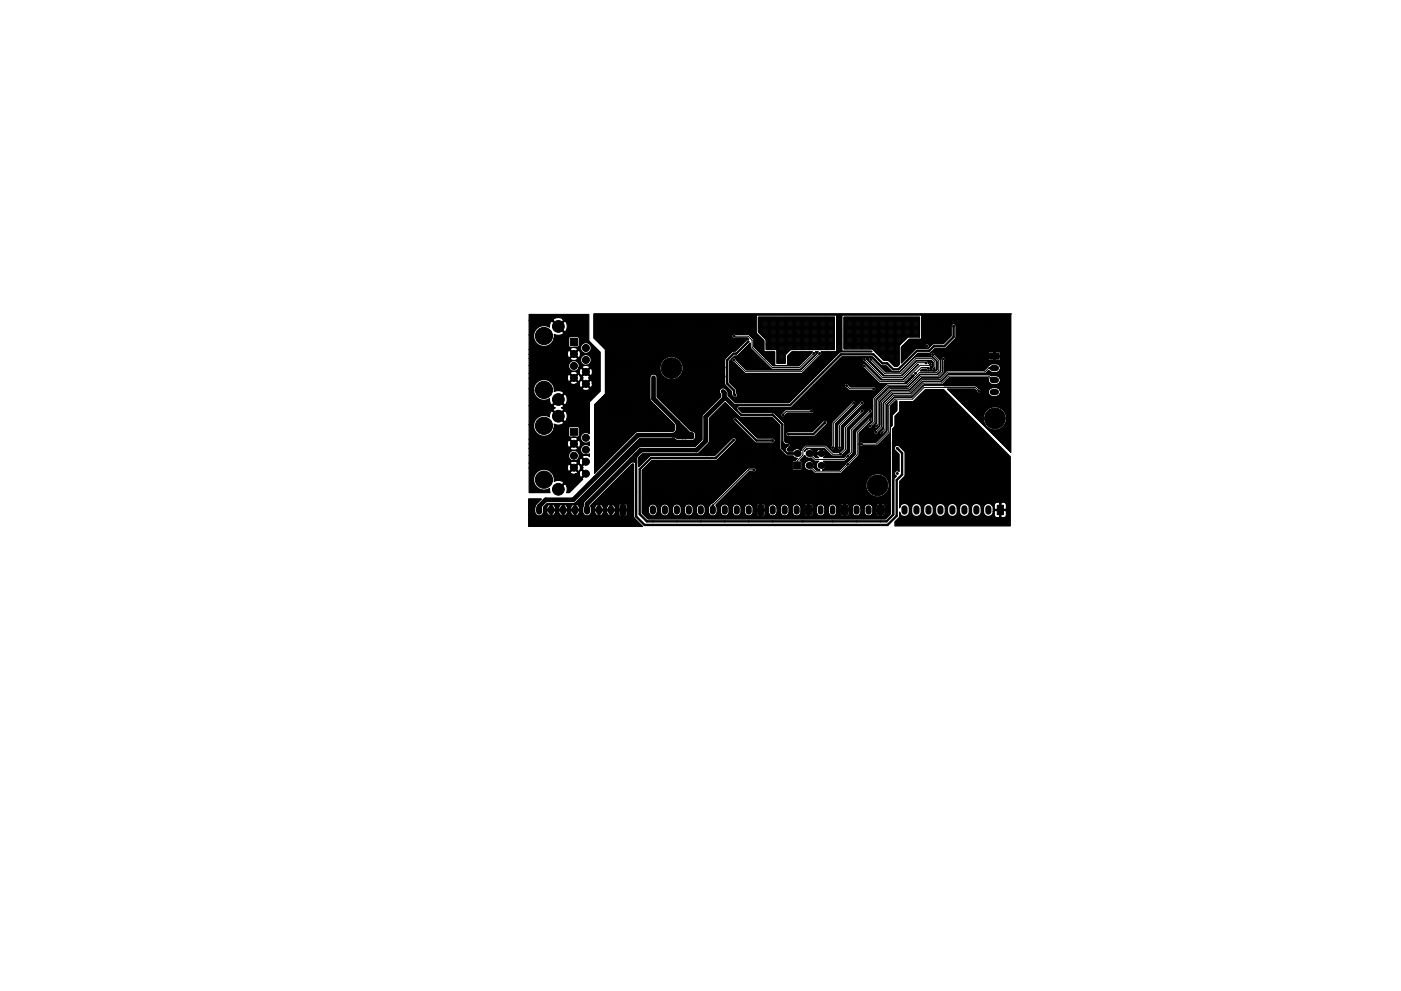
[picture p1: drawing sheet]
<svg xmlns="http://www.w3.org/2000/svg" width="297mm" height="210mm" viewBox="0 0 297 210" stroke-linecap="round" stroke-linejoin="round" font-family="sans-serif">
<g fill="#000" stroke="#000" stroke-width=".21">
<path d="M120.9 71.8h1.5v1.5h-1.5zM209.8 74.9h2v1.3h-2zM120.9 90.9h1.5v1.5h-1.5zM168.3 98h1.5v1.5h-1.5zM131.4 107.2h1.3v2h-1.3zM160.6 107.2h1.3v2h-1.3zM170.8 107.2h1.3v2h-1.3zM178.4 107.2h1.3v2h-1.3zM186 107.2h1.3v2h-1.3zM211.4 107.2h1.3v2h-1.3z"/>
<circle cx="113" cy="72.6" r=".2"/>
<circle cx="113" cy="67.6" r=".2"/>
<circle cx="113" cy="77.7" r=".2"/>
<circle cx="115.3" cy="71.3" r="1.82"/>
<circle cx="118" cy="79.2" r=".2"/>
<circle cx="118" cy="76.4" r=".2"/>
<circle cx="118" cy="75.1" r=".2"/>
<circle cx="118" cy="77.8" r=".2"/>
<circle cx="118" cy="73.8" r=".2"/>
<circle cx="118.4" cy="69.3" r="1.25"/>
<circle cx="119.4" cy="67.6" r=".2"/>
<circle cx="121.7" cy="75.1" r=".75"/>
<circle cx="121.7" cy="77.6" r=".75"/>
<circle cx="124.2" cy="76.4" r=".75"/>
<circle cx="124.2" cy="78.9" r=".75"/>
<circle cx="124.2" cy="73.8" r=".75"/>
<circle cx="124.5" cy="67.6" r=".2"/>
<circle cx="126.4" cy="71.5" r=".2"/>
<circle cx="126.4" cy="70.5" r=".2"/>
<circle cx="126.7" cy="79.1" r=".2"/>
<circle cx="127.3" cy="70.1" r=".2"/>
<circle cx="128.1" cy="67.2" r=".2"/>
<circle cx="128.3" cy="72.9" r=".2"/>
<circle cx="128.3" cy="70.1" r=".2"/>
<circle cx="129.5" cy="75.7" r=".2"/>
<circle cx="129.5" cy="78.6" r=".2"/>
<circle cx="133.2" cy="67.2" r=".2"/>
<circle cx="134.2" cy="78.1" r=".2"/>
<circle cx="134.2" cy="76.3" r=".2"/>
<circle cx="136.9" cy="75.8" r=".2"/>
<circle cx="136.9" cy="67.2" r=".2"/>
<circle cx="137.2" cy="79.2" r=".2"/>
<circle cx="138.6" cy="74.4" r=".2"/>
<circle cx="138.6" cy="68.4" r=".2"/>
<circle cx="139.7" cy="67.6" r=".2"/>
<circle cx="140.7" cy="78.1" r=".35"/>
<circle cx="141.2" cy="79.3" r=".35"/>
<circle cx="141.2" cy="76.9" r=".35"/>
<circle cx="142.4" cy="78.1" r="2.2"/>
<circle cx="142.4" cy="76.4" r=".35"/>
<circle cx="142.4" cy="79.7" r=".35"/>
<circle cx="143.5" cy="79.3" r=".35"/>
<circle cx="143.5" cy="76.9" r=".35"/>
<circle cx="144" cy="78.1" r=".35"/>
<circle cx="144.8" cy="67.4" r=".2"/>
<circle cx="149.9" cy="67.4" r=".2"/>
<circle cx="150.9" cy="70.5" r=".2"/>
<circle cx="153" cy="70.5" r=".2"/>
<circle cx="153.5" cy="78" r=".2"/>
<circle cx="153.5" cy="79.9" r=".2"/>
<circle cx="154.9" cy="67.4" r=".2"/>
<circle cx="155.6" cy="71.3" r=".2"/>
<circle cx="155.6" cy="76.4" r=".2"/>
<circle cx="156" cy="79.9" r=".2"/>
<circle cx="157.4" cy="76.6" r=".2"/>
<circle cx="158.6" cy="72.5" r=".2"/>
<circle cx="158.7" cy="75.1" r=".2"/>
<circle cx="159.9" cy="70.7" r=".2"/>
<circle cx="160" cy="67.6" r=".2"/>
<circle cx="161.4" cy="77.9" r=".2"/>
<circle cx="161.4" cy="76.5" r=".2"/>
<circle cx="161.5" cy="67.7" r=".2"/>
<circle cx="161.7" cy="70.9" r=".2"/>
<circle cx="162.4" cy="76" r=".2"/>
<circle cx="163.2" cy="72.4" r=".2"/>
<circle cx="164.3" cy="73.4" r=".2"/>
<circle cx="165.1" cy="67.7" r=".2"/>
<circle cx="165.9" cy="74.7" r=".2"/>
<circle cx="167.4" cy="72.6" r=".2"/>
<circle cx="168.9" cy="70.7" r=".2"/>
<circle cx="168.9" cy="67.7" r=".2"/>
<circle cx="169.9" cy="72.6" r=".2"/>
<circle cx="172.6" cy="75" r=".2"/>
<circle cx="172.7" cy="67.7" r=".2"/>
<circle cx="173" cy="73.4" r=".2"/>
<circle cx="173.8" cy="75" r=".2"/>
<circle cx="174.1" cy="72.4" r=".2"/>
<circle cx="175.3" cy="73.4" r=".2"/>
<circle cx="175.3" cy="74.9" r=".2"/>
<circle cx="175.3" cy="77" r=".2"/>
<circle cx="176.4" cy="74.9" r=".2"/>
<circle cx="176.5" cy="67.7" r=".2"/>
<circle cx="176.5" cy="71.1" r=".2"/>
<circle cx="176.5" cy="73.9" r=".2"/>
<circle cx="178.1" cy="74.2" r=".2"/>
<circle cx="178.1" cy="67.4" r=".2"/>
<circle cx="179.2" cy="79.3" r=".2"/>
<circle cx="180.3" cy="67.7" r=".2"/>
<circle cx="180.3" cy="70.9" r=".2"/>
<circle cx="180.3" cy="73.4" r=".2"/>
<circle cx="181.6" cy="72.3" r=".2"/>
<circle cx="182.9" cy="67.7" r=".2"/>
<circle cx="183.2" cy="77.6" r=".2"/>
<circle cx="183.2" cy="76.2" r=".2"/>
<circle cx="183.8" cy="79.3" r=".2"/>
<circle cx="184.6" cy="76.2" r=".2"/>
<circle cx="185.5" cy="72.9" r=".2"/>
<circle cx="186.7" cy="70.7" r=".2"/>
<circle cx="186.7" cy="67.7" r=".2"/>
<circle cx="188.2" cy="78.4" r=".2"/>
<circle cx="188.5" cy="73.4" r=".2"/>
<circle cx="188.6" cy="76" r=".2"/>
<circle cx="189.6" cy="74.4" r=".2"/>
<circle cx="189.6" cy="72.4" r=".2"/>
<circle cx="190.5" cy="67.7" r=".2"/>
<circle cx="192.2" cy="75.8" r=".2"/>
<circle cx="193.4" cy="79.9" r=".2"/>
<circle cx="194.1" cy="79.2" r=".2"/>
<circle cx="194.3" cy="71.2" r=".2"/>
<circle cx="194.3" cy="67.7" r=".2"/>
<circle cx="196.3" cy="78.5" r=".2"/>
<circle cx="196.3" cy="77" r=".2"/>
<circle cx="196.6" cy="73.4" r=".2"/>
<circle cx="196.8" cy="67.6" r=".2"/>
<circle cx="196.8" cy="78.2" r=".2"/>
<circle cx="197.3" cy="77.3" r=".2"/>
<circle cx="197.7" cy="75.2" r=".2"/>
<circle cx="198" cy="78.2" r=".2"/>
<circle cx="198.6" cy="72.6" r=".2"/>
<circle cx="200.1" cy="76.1" r=".2"/>
<circle cx="200.4" cy="78.1" r=".2"/>
<circle cx="200.5" cy="76.7" r=".2"/>
<circle cx="200.5" cy="74.7" r=".2"/>
<circle cx="201.5" cy="73.7" r=".2"/>
<circle cx="201.6" cy="75.4" r=".2"/>
<circle cx="202.2" cy="69.2" r=".2"/>
<circle cx="202.6" cy="72.6" r=".2"/>
<circle cx="202.9" cy="78.1" r=".2"/>
<circle cx="203.2" cy="67.6" r=".2"/>
<circle cx="204.6" cy="75.2" r=".2"/>
<circle cx="205.5" cy="76.8" r=".2"/>
<circle cx="208.3" cy="67.6" r=".2"/>
<circle cx="213.4" cy="76.4" r=".2"/>
<circle cx="213.4" cy="67.6" r=".2"/>
<circle cx="213.4" cy="71.4" r=".2"/>
<circle cx="113" cy="93" r=".2"/>
<circle cx="113" cy="87.9" r=".2"/>
<circle cx="113" cy="98" r=".2"/>
<circle cx="113" cy="82.8" r=".2"/>
<circle cx="115.3" cy="90.3" r="1.82"/>
<circle cx="115.3" cy="82.7" r="1.82"/>
<circle cx="118" cy="92.8" r=".2"/>
<circle cx="118" cy="80.8" r=".2"/>
<circle cx="118" cy="99.8" r=".2"/>
<circle cx="118" cy="95.5" r=".2"/>
<circle cx="118" cy="96.9" r=".2"/>
<circle cx="118" cy="98.3" r=".2"/>
<circle cx="118" cy="94.1" r=".2"/>
<circle cx="118.4" cy="84.8" r="1.25"/>
<circle cx="118.4" cy="88.3" r="1.25"/>
<circle cx="120.5" cy="90.3" r=".2"/>
<circle cx="121.2" cy="89" r=".2"/>
<circle cx="121.7" cy="80.2" r=".75"/>
<circle cx="121.7" cy="99.2" r=".75"/>
<circle cx="121.7" cy="96.7" r=".75"/>
<circle cx="121.7" cy="94.2" r=".75"/>
<circle cx="122.3" cy="82.8" r=".2"/>
<circle cx="122.3" cy="87.1" r=".2"/>
<circle cx="122.3" cy="84.2" r=".2"/>
<circle cx="122.3" cy="85.7" r=".2"/>
<circle cx="123.3" cy="91.3" r=".2"/>
<circle cx="124.2" cy="81.5" r=".75"/>
<circle cx="124.2" cy="98" r=".75"/>
<circle cx="124.2" cy="95.4" r=".75"/>
<circle cx="124.2" cy="92.9" r=".75"/>
<circle cx="125.7" cy="81.3" r=".2"/>
<circle cx="125.7" cy="80" r=".2"/>
<circle cx="126.6" cy="86.5" r=".2"/>
<circle cx="126.6" cy="88.5" r=".2"/>
<circle cx="126.6" cy="90.5" r=".2"/>
<circle cx="126.6" cy="96.6" r=".2"/>
<circle cx="126.7" cy="82.5" r=".2"/>
<circle cx="128.2" cy="86.5" r=".2"/>
<circle cx="128.2" cy="88.5" r=".2"/>
<circle cx="128.2" cy="84.5" r=".2"/>
<circle cx="128.2" cy="90.5" r=".2"/>
<circle cx="128.2" cy="92.5" r=".2"/>
<circle cx="128.2" cy="94.5" r=".2"/>
<circle cx="128.3" cy="96.6" r=".2"/>
<circle cx="130" cy="82.2" r=".2"/>
<circle cx="130.2" cy="86.5" r=".2"/>
<circle cx="130.2" cy="88.5" r=".2"/>
<circle cx="130.2" cy="84.5" r=".2"/>
<circle cx="130.2" cy="92.5" r=".2"/>
<circle cx="130.2" cy="90.5" r=".2"/>
<circle cx="130.2" cy="94.5" r=".2"/>
<circle cx="131.6" cy="99.9" r=".2"/>
<circle cx="132.2" cy="86.5" r=".2"/>
<circle cx="132.2" cy="88.5" r=".2"/>
<circle cx="132.2" cy="84.5" r=".2"/>
<circle cx="132.2" cy="92.5" r=".2"/>
<circle cx="132.2" cy="90.5" r=".2"/>
<circle cx="133.5" cy="97.9" r=".2"/>
<circle cx="134" cy="82.2" r=".2"/>
<circle cx="134.2" cy="86.5" r=".2"/>
<circle cx="134.2" cy="88.5" r=".2"/>
<circle cx="134.2" cy="84.5" r=".2"/>
<circle cx="134.2" cy="90.5" r=".2"/>
<circle cx="134.6" cy="96.8" r=".2"/>
<circle cx="135.8" cy="97.9" r=".2"/>
<circle cx="136.2" cy="86.5" r=".2"/>
<circle cx="136.2" cy="88.5" r=".2"/>
<circle cx="136.2" cy="84.5" r=".2"/>
<circle cx="136.2" cy="90.5" r=".2"/>
<circle cx="136.2" cy="94.5" r=".2"/>
<circle cx="136.7" cy="96.9" r=".2"/>
<circle cx="137" cy="99.6" r=".2"/>
<circle cx="137.8" cy="98.8" r=".2"/>
<circle cx="138.2" cy="86.5" r=".2"/>
<circle cx="138.2" cy="88.5" r=".2"/>
<circle cx="138.2" cy="90.5" r=".2"/>
<circle cx="138.6" cy="80.1" r=".2"/>
<circle cx="138.7" cy="98" r=".2"/>
<circle cx="140.2" cy="88.5" r=".2"/>
<circle cx="140.2" cy="90.5" r=".2"/>
<circle cx="140.2" cy="81" r=".2"/>
<circle cx="140.2" cy="83.6" r=".2"/>
<circle cx="141.2" cy="81" r=".2"/>
<circle cx="141.4" cy="83.6" r=".2"/>
<circle cx="142" cy="81.4" r=".2"/>
<circle cx="142" cy="83.2" r=".2"/>
<circle cx="142" cy="82.3" r=".2"/>
<circle cx="144" cy="97.9" r=".2"/>
<circle cx="145" cy="98.9" r=".2"/>
<circle cx="146.3" cy="87.6" r=".2"/>
<circle cx="146.3" cy="86" r=".2"/>
<circle cx="146.6" cy="98.9" r=".2"/>
<circle cx="146.6" cy="89.1" r=".2"/>
<circle cx="146.7" cy="90.2" r=".2"/>
<circle cx="146.7" cy="92.7" r=".2"/>
<circle cx="147.8" cy="83.1" r=".2"/>
<circle cx="148" cy="98.9" r=".2"/>
<circle cx="148.1" cy="86" r=".2"/>
<circle cx="149" cy="84.3" r=".2"/>
<circle cx="149.4" cy="81.7" r=".2"/>
<circle cx="153.3" cy="83.1" r=".2"/>
<circle cx="154.8" cy="89.5" r=".2"/>
<circle cx="154.8" cy="87.6" r=".2"/>
<circle cx="154.8" cy="88.9" r=".2"/>
<circle cx="154.8" cy="91.8" r=".2"/>
<circle cx="154.8" cy="90.2" r=".2"/>
<circle cx="154.8" cy="88.3" r=".2"/>
<circle cx="154.8" cy="92.8" r=".2"/>
<circle cx="155.6" cy="91.2" r=".2"/>
<circle cx="155.6" cy="93.3" r=".2"/>
<circle cx="155.9" cy="83.9" r=".2"/>
<circle cx="155.9" cy="89" r=".2"/>
<circle cx="156.3" cy="91.8" r=".2"/>
<circle cx="159.9" cy="99.7" r=".2"/>
<circle cx="160.8" cy="98" r=".2"/>
<circle cx="162.4" cy="96.3" r=".2"/>
<circle cx="162.6" cy="91.8" r=".2"/>
<circle cx="162.6" cy="87.1" r=".2"/>
<circle cx="162.6" cy="88.8" r=".2"/>
<circle cx="163.8" cy="88" r=".2"/>
<circle cx="163.8" cy="93.5" r=".2"/>
<circle cx="165" cy="87.6" r=".2"/>
<circle cx="166" cy="88" r=".2"/>
<circle cx="166.1" cy="83.7" r=".2"/>
<circle cx="167" cy="94.5" r=".2"/>
<circle cx="167.1" cy="92.1" r=".2"/>
<circle cx="167.5" cy="97.9" r=".2"/>
<circle cx="167.9" cy="93.6" r=".2"/>
<circle cx="171" cy="88.6" r=".2"/>
<circle cx="172.1" cy="87.2" r=".2"/>
<circle cx="172.4" cy="89.8" r=".2"/>
<circle cx="174.9" cy="89.7" r=".2"/>
<circle cx="175.2" cy="93.7" r=".2"/>
<circle cx="175.7" cy="99" r=".2"/>
<circle cx="176.5" cy="95" r=".2"/>
<circle cx="176.9" cy="83.6" r=".2"/>
<circle cx="178" cy="95" r=".2"/>
<circle cx="178.2" cy="96.4" r=".2"/>
<circle cx="179.5" cy="81.8" r=".2"/>
<circle cx="179.7" cy="98.5" r=".2"/>
<circle cx="179.8" cy="96.7" r=".2"/>
<circle cx="180.5" cy="81.6" r=".2"/>
<circle cx="181" cy="85.5" r=".2"/>
<circle cx="181.2" cy="93.4" r=".2"/>
<circle cx="181.2" cy="94.9" r=".2"/>
<circle cx="181.3" cy="86.2" r=".2"/>
<circle cx="181.3" cy="84.4" r=".2"/>
<circle cx="181.3" cy="87.8" r=".2"/>
<circle cx="181.4" cy="89.5" r=".2"/>
<circle cx="181.7" cy="90.9" r=".2"/>
<circle cx="182.3" cy="83.3" r=".2"/>
<circle cx="182.4" cy="85" r=".2"/>
<circle cx="182.4" cy="88.5" r=".2"/>
<circle cx="182.6" cy="94.2" r=".2"/>
<circle cx="182.6" cy="86.5" r=".2"/>
<circle cx="182.7" cy="91.7" r=".2"/>
<circle cx="182.7" cy="89.9" r=".2"/>
<circle cx="182.7" cy="85.5" r=".2"/>
<circle cx="182.8" cy="87.2" r=".2"/>
<circle cx="183.3" cy="84" r=".2"/>
<circle cx="183.4" cy="96.8" r=".2"/>
<circle cx="183.5" cy="93.6" r=".2"/>
<circle cx="183.5" cy="87.4" r=".2"/>
<circle cx="183.7" cy="88.9" r=".2"/>
<circle cx="183.7" cy="81.6" r=".2"/>
<circle cx="183.9" cy="85.2" r=".2"/>
<circle cx="184.3" cy="83.2" r=".2"/>
<circle cx="184.5" cy="89" r=".2"/>
<circle cx="184.5" cy="87.2" r=".2"/>
<circle cx="184.5" cy="90.4" r=".2"/>
<circle cx="184.8" cy="87.9" r=".2"/>
<circle cx="184.8" cy="86.1" r=".2"/>
<circle cx="184.9" cy="84.2" r=".2"/>
<circle cx="185.2" cy="82.5" r=".2"/>
<circle cx="185.7" cy="91.7" r=".2"/>
<circle cx="185.8" cy="90.4" r=".2"/>
<circle cx="187" cy="91.8" r=".2"/>
<circle cx="187" cy="94" r=".2"/>
<circle cx="188.6" cy="92.4" r=".2"/>
<circle cx="189.1" cy="86.2" r=".2"/>
<circle cx="189.2" cy="87.4" r=".2"/>
<circle cx="190.2" cy="95.1" r=".2"/>
<circle cx="192.2" cy="81.1" r=".2"/>
<circle cx="192.8" cy="90.2" r=".2"/>
<circle cx="192.8" cy="93.8" r=".2"/>
<circle cx="192.8" cy="80.5" r=".2"/>
<circle cx="193.1" cy="87.8" r=".2"/>
<circle cx="193.3" cy="97.8" r=".2"/>
<circle cx="194.6" cy="84.7" r=".2"/>
<circle cx="195.3" cy="83.8" r=".2"/>
<circle cx="195.3" cy="84.7" r=".2"/>
<circle cx="195.5" cy="97.8" r=".2"/>
<circle cx="195.5" cy="93.8" r=".2"/>
<circle cx="196.2" cy="89.8" r=".2"/>
<circle cx="196.2" cy="86" r=".2"/>
<circle cx="198" cy="94" r=".2"/>
<circle cx="198" cy="97.9" r=".2"/>
<circle cx="199" cy="89.8" r=".2"/>
<circle cx="199" cy="86.7" r=".2"/>
<circle cx="199.6" cy="82.9" r=".2"/>
<circle cx="200.5" cy="97.9" r=".2"/>
<circle cx="200.5" cy="94" r=".2"/>
<circle cx="200.8" cy="80.8" r=".2"/>
<circle cx="201.9" cy="89.8" r=".2"/>
<circle cx="201.9" cy="85.1" r=".2"/>
<circle cx="202.9" cy="82.9" r=".2"/>
<circle cx="203.1" cy="93.8" r=".2"/>
<circle cx="203.1" cy="97.8" r=".2"/>
<circle cx="203.3" cy="80.6" r=".2"/>
<circle cx="204.9" cy="88" r=".2"/>
<circle cx="205.6" cy="94" r=".2"/>
<circle cx="205.6" cy="97.9" r=".2"/>
<circle cx="205.9" cy="85.1" r=".2"/>
<circle cx="207.5" cy="82.9" r=".2"/>
<circle cx="207.8" cy="90.9" r=".2"/>
<circle cx="208.2" cy="93.8" r=".2"/>
<circle cx="208.2" cy="97.8" r=".2"/>
<circle cx="208.9" cy="81" r=".2"/>
<circle cx="209.3" cy="88.8" r=".35"/>
<circle cx="209.8" cy="89.9" r=".35"/>
<circle cx="209.8" cy="87.6" r=".35"/>
<circle cx="210.9" cy="88.8" r="2.2"/>
<circle cx="210.9" cy="90.4" r=".35"/>
<circle cx="210.9" cy="87.1" r=".35"/>
<circle cx="211.1" cy="95.6" r=".2"/>
<circle cx="212.1" cy="98.5" r=".2"/>
<circle cx="212.1" cy="87.6" r=".35"/>
<circle cx="212.1" cy="89.9" r=".35"/>
<circle cx="212.6" cy="88.8" r=".35"/>
<circle cx="213.4" cy="81.5" r=".2"/>
<circle cx="213.4" cy="91.7" r=".2"/>
<circle cx="213.5" cy="86" r=".2"/>
<circle cx="113" cy="103.1" r=".2"/>
<circle cx="113" cy="110.7" r=".2"/>
<circle cx="113" cy="106.9" r=".2"/>
<circle cx="115.3" cy="101.8" r="1.82"/>
<circle cx="118.1" cy="110.7" r=".2"/>
<circle cx="118.4" cy="103.8" r="1.25"/>
<circle cx="121.7" cy="105.9" r=".2"/>
<circle cx="123.2" cy="110.7" r=".2"/>
<circle cx="124.2" cy="100.5" r=".75"/>
<circle cx="126.5" cy="101.1" r=".2"/>
<circle cx="127.9" cy="105.5" r=".2"/>
<circle cx="128.3" cy="110.7" r=".2"/>
<circle cx="129" cy="104.5" r=".2"/>
<circle cx="130.8" cy="105.3" r=".2"/>
<circle cx="133" cy="103.5" r=".2"/>
<circle cx="133.3" cy="110.7" r=".2"/>
<circle cx="137.2" cy="103.6" r=".2"/>
<circle cx="138.7" cy="103.6" r=".2"/>
<circle cx="140.3" cy="103.6" r=".2"/>
<circle cx="142" cy="103.1" r=".2"/>
<circle cx="142.8" cy="104.9" r=".2"/>
<circle cx="143.8" cy="103.1" r=".2"/>
<circle cx="144.6" cy="105.8" r=".2"/>
<circle cx="145.3" cy="100.1" r=".2"/>
<circle cx="145.3" cy="102.4" r=".2"/>
<circle cx="145.5" cy="103.1" r=".2"/>
<circle cx="146.5" cy="106.8" r=".2"/>
<circle cx="146.8" cy="101.2" r=".2"/>
<circle cx="147.4" cy="107.7" r=".2"/>
<circle cx="150.5" cy="105.8" r=".2"/>
<circle cx="152.9" cy="104.6" r=".2"/>
<circle cx="157.5" cy="103.1" r=".2"/>
<circle cx="162.2" cy="102.7" r=".2"/>
<circle cx="166.6" cy="103.4" r=".2"/>
<circle cx="168.5" cy="104.2" r=".2"/>
<circle cx="170.1" cy="105" r=".2"/>
<circle cx="173.1" cy="101" r=".2"/>
<circle cx="174.4" cy="105.9" r=".2"/>
<circle cx="176" cy="106" r=".2"/>
<circle cx="181" cy="102.1" r=".2"/>
<circle cx="182.2" cy="102.4" r=".2"/>
<circle cx="184.4" cy="103" r=".35"/>
<circle cx="184.9" cy="104.1" r=".35"/>
<circle cx="184.9" cy="101.8" r=".35"/>
<circle cx="186.1" cy="101.3" r=".35"/>
<circle cx="186.1" cy="104.6" r=".35"/>
<circle cx="186.1" cy="103" r="2.2"/>
<circle cx="187.2" cy="104.1" r=".35"/>
<circle cx="187.2" cy="101.8" r=".35"/>
<circle cx="187.7" cy="103" r=".35"/>
<circle cx="188.1" cy="100.5" r=".2"/>
<circle cx="190.2" cy="100.5" r=".2"/>
<circle cx="191.4" cy="105.4" r=".2"/>
<circle cx="191.8" cy="110.6" r=".2"/>
<circle cx="193.2" cy="101.7" r=".2"/>
<circle cx="194.3" cy="110.6" r=".2"/>
<circle cx="195.5" cy="105.4" r=".2"/>
<circle cx="195.5" cy="101.7" r=".2"/>
<circle cx="196.8" cy="110.6" r=".2"/>
<circle cx="198" cy="101.8" r=".2"/>
<circle cx="198" cy="105.5" r=".2"/>
<circle cx="199.4" cy="110.6" r=".2"/>
<circle cx="200.5" cy="105.5" r=".2"/>
<circle cx="200.5" cy="101.8" r=".2"/>
<circle cx="201.9" cy="110.6" r=".2"/>
<circle cx="203.1" cy="101.7" r=".2"/>
<circle cx="203.1" cy="105.4" r=".2"/>
<circle cx="204.5" cy="110.6" r=".2"/>
<circle cx="205.6" cy="105.5" r=".2"/>
<circle cx="205.6" cy="101.8" r=".2"/>
<circle cx="207" cy="110.6" r=".2"/>
<circle cx="208.2" cy="105.4" r=".2"/>
<circle cx="208.2" cy="101.7" r=".2"/>
<circle cx="209.5" cy="110.6" r=".2"/>
<circle cx="212.1" cy="102.5" r=".2"/>
<circle cx="212.1" cy="106" r=".2"/>
</g>
<g fill="none" stroke="#000" stroke-width="1.3">
<path d="M210.5 78.1h.7M210.5 80.6h.7M210.5 83.2h.7M114.3 107.8v.7M116.8 107.8v.7M119.4 107.8v.7M121.9 107.8v.7M124.5 107.8v.7M127 107.8v.7M129.5 107.8v.7M138.4 107.8v.7M141 107.8v.7"/>
<path d="M143.5 107.8v.7M146 107.8v.7M148.6 107.8v.7M151.1 107.8v.7M153.7 107.8v.7M156.2 107.8v.7M158.7 107.8v.7M163.8 107.8v.7M166.4 107.8v.7M168.9 107.8v.7M181.6 107.8v.7M184.1 107.8v.7"/>
<path d="M191.8 107.8v.7M194.3 107.8v.7M196.8 107.8v.7M199.4 107.8v.7M201.9 107.8v.7M204.5 107.8v.7M207 107.8v.7M209.5 107.8v.7"/>
</g>
<g fill="#000">
<circle cx="169" cy="96.2" r=".75"/>
<circle cx="171.6" cy="98.7" r=".75"/>
<circle cx="171.6" cy="96.2" r=".75"/>
<circle cx="174.1" cy="98.7" r=".75"/>
<circle cx="174.1" cy="96.2" r=".75"/>
</g>
<path d="M174 107.8v.8M176.5 107.8v.8" fill="none" stroke="#000" stroke-width="1.2"/>
<path d="M138.6 80.1v4.5l7.6 7.6h.5v.5h-2.9l-.4-.4M143.8 91.6l-.8 .7M143.8 89.8v2.5M144.3 92.3h-9l-13.8 13.7h-5.8l-1.4 1.4v.8M144.3 92.3l.4 .4M144.3 91.2v1.1M144.3 91.3l.5 .5M145.3 92.1v.6M153.3 83.1l.3 .3v1.1l-4 4v5.1l-1.9 1.9h-11.8l-11.4 11.4v1.3" fill="none" stroke="#000" stroke-width="1"/>
<g fill="none" stroke="#000" stroke-width=".5">
<path d="M158.6 72.5l-2.5 2.5h-.6l-1.3 1.4v5l1.5 1.5v.8l.2 .2M202.2 69.2v2.3l-2 2h-2.2l-1 .9h-2.6l-3.9 4h-1.1l-1.3-1.3h-1l-1.9-1.9h-6.9l-10.8 10.8h-11.8l-2.1-2.1v-.5M209.8 78.1h1M133.9 97.5l-.4 .4h1.1l.3 .3M134.6 97.5l.3 .3M145.3 92.1h1.3l.1 .1M153.6 84.5l2.5 2.5M155.9 89l4.5 4.5h3.4M156.1 86v1M156.1 86.5l-.2 .2M156.1 87l1 1h6.7l2.1 2v5.1M156.3 86l-.6 .6"/>
<path d="M156.5 86l-.4 .4M165.9 94.5h1.1l-.6 .6-.1 .5M165.9 95.1l1 1.1h2.1M165.9 93.8l.6 .7M166.4 94.7l-.5 .4M174.9 89.7l-2.5 2.4h-5.3M190.2 95.1l1.1 1v4.6l-1.2 1.1v7.6l-1.9 2h-51.5l-1.8-1.8v-12.6l-.3-.2 .4-.4M192.8 90.2l-3.4 3.4v15.6l-1.4 1.4h-50.8l-1.6-1.5v-9.5l2.4-2.5h13.8l3.8-3.8M210 80.2l.5 .4h.3M126.5 101.1l-.4 .4M151.1 107.2v1"/>
</g>
<g fill="none" stroke="#000" stroke-width=".21">
<path d="M125.9 66.6h88.4v29.4l-7.4-7.5h1.6a2.49 2.49 0 0 0 3.3 2.6 2.49 2.49 0 0 0 .8-4.1 2.49 2.49 0 0 0-4 1l-.1 .5h-1.6l-6-5.9h5.7l.8 .8 .5-.2h1.6a.92 .92 0 0 0 .9 .9h1a.93 .93 0 0 0 .7-1 .93 .93 0 0 0-.9-.8l-1.2 .1-.5 .8h-1.6v-.6l-1-.7-11-.2-2.6 2.6-3.8 .1-1.4 1.6v5.5l-2.4 2.4h-2.8a.48 .48 0 0 0-.6 0 .48 .48 0 0 0 0 .7 .48 .48 0 0 0 .6 0h3.1l2.7-2.8 .1-5.6 1.1-1.2h.3v2.1l-1 1v2.2l-.4 .4v18.4l-1.1 1h-50.3l-1.2-1.2v-1.1h1.3v.8a.93 .93 0 0 0 .9 .9 .93 .93 0 0 0 1-.9v-.8h.6l.1 .9a.93 .93 0 0 0 .9 .8 .93 .93 0 0 0 .9-.9v-.8h.7v.9a.93 .93 0 0 0 1 .8 .93 .93 0 0 0 .8-.9v-.8h.7v.9a.93 .93 0 0 0 1 .8 .93 .93 0 0 0 .9-.9v-.8h.7v.9a.93 .93 0 0 0 1 .8 .93 .93 0 0 0 .8-.9v-.8h.7v.9a.93 .93 0 0 0 1 .8 .93 .93 0 0 0 .9-.9v-.8h.6l.1 .9a.93 .93 0 0 0 .9 .8 .93 .93 0 0 0 .9-.9v-.8h.7v.9a.93 .93 0 0 0 1 .8 .93 .93 0 0 0 .8-.9v-.8h.7v.9a.93 .93 0 0 0 1.1 .8 .93 .93 0 0 0 .8-1.1h.7v.9l.6 .2 .1-1.1h.4v1h.6v-1h-2.4v-.7l-.3-.5h1v.8h.7v-1h.4v1l1.4-.2v.8a.93 .93 0 0 0 .9 .9 .93 .93 0 0 0 1-.9v-.8h.6l.1 .9a.93 .93 0 0 0 .9 .8 .93 .93 0 0 0 .9-.9v-.8h.7v.9a.93 .93 0 0 0 1.1 .8 .93 .93 0 0 0 .7-1.1h.7l.1 .9 .6 .2 .1-1.1h.3v1h.7v-1h-2.5v-.7l-.3-.5h1v.8h.8v-1h.3v1h.7l.1-.2h.7v.8a.88 .88 0 0 0 .9 .9 .88 .88 0 0 0 .9-.9v-.8h.8v1a.88 .88 0 0 0 1 .7 .88 .88 0 0 0 .7-1.1h.7l.1 .9 .6 .2 .1-1.1h.3v1h.7v-1h-2.5v-.8l-.3-.4h1v.8h.8v-1h.3v1l1.5-.2v.8a.93 .93 0 0 0 .9 .9 .93 .93 0 0 0 .9-.9v-.8h.7v.9a.93 .93 0 0 0 1.1 .8 .93 .93 0 0 0 .8-1.1h.7v.9l.6 .2 .1-1.1h.4v1h.6l.1-.2-.1-.8h-2.4v-.7l-.3-.5h1v.8h.7v-1h.4v1h.6l.1-.9-.2-.2h-1.4l-.2 .3h-1a.92 .92 0 0 0-1-.2 .92 .92 0 0 0-.6 .8h-.7v-.1a.93 .93 0 0 0-1-.8 .93 .93 0 0 0-.8 .9h-.7v-.7l-.3-.2h-1.3l-.3 .3h-1a.88 .88 0 0 0-.9-.2 .88 .88 0 0 0-.5 .8h-.8v-.2a.88 .88 0 0 0-1-.7 .88 .88 0 0 0-.8 .9h-.7v-.7l-.3-.2h-1.3l-.3 .3h-1a.92 .92 0 0 0-.9-.2 .92 .92 0 0 0-.6 .8h-.7v-.1a.93 .93 0 0 0-1-.8 .93 .93 0 0 0-.9 .9h-.6l-.1-.1a.93 .93 0 0 0-.9-.8 .93 .93 0 0 0-.9 .9h-.7v-.7l-.2-.2h-1.4l-.2 .3h-1a.92 .92 0 0 0-1-.2 .92 .92 0 0 0-.6 .8h-.7v-.1a.93 .93 0 0 0-1-.8 .93 .93 0 0 0-.8 .9h-.7v-.1a.93 .93 0 0 0-1-.8 .93 .93 0 0 0-.9 .9h-.6l-.3-.6 4.4-4.5h27.4a2.49 2.49 0 0 0 3.3 2.6 2.49 2.49 0 0 0 .9-4.1 2.49 2.49 0 0 0-4.1 1l-.1 .5h-27.4l2.6-2.6h.8a.48 .48 0 0 0 .8-.4 .48 .48 0 0 0-.8-.4l-1.2 .1-7.3 7.3-.3 .2-.4 .4-.2 .5h-.7v-.1a.93 .93 0 0 0-1-.8 .93 .93 0 0 0-.8 .9h-.7v-.1a.93 .93 0 0 0-1-.8 .93 .93 0 0 0-.9 .9h-.7v-.1a.93 .93 0 0 0-1-.8 .93 .93 0 0 0-.8 .9h-.7v-.1a.93 .93 0 0 0-1-.8 .93 .93 0 0 0-.9 .9h-.6l-.1-.1a.93 .93 0 0 0-.9-.8 .93 .93 0 0 0-.9 .9h-1.3v-8l2.1-2.1h13.6l4.1-4 .1-.5-.3-.3h-.5l-3.8 3.7h-13.6l-2.5 2.5v-2l.8-.8 11.8-.1 2.3-2.3 .1-4.9h5l.1 .3 4.6 4.6 3.8 .1a.53 .53 0 0 0 .5-.5 .53 .53 0 0 0-.5-.6h-3.3l-4.1-4.1a.57 .57 0 0 0-.6-.3 .57 .57 0 0 0-.5 .4l-5 .1v-.2l3.4-3.4 3.1 3.1h6.7l1.7 1.8 .1 5.1 1.3 1.3h1.4l.3 .4 .6 .1-.4 .5h-.4l-.2 .2 .1 1.8h1.9v-1.8l-.4-.2 1-1.1 .1 .2a1.03 1.03 0 0 0 1.3 .4l.7 .6 .8 .1a1.03 1.03 0 0 0-.4 1 1.03 1.03 0 0 0 .7 .8h-.7l-.6-.5a1.03 1.03 0 0 0-.8-1.5 1.03 1.03 0 0 0-1.2 1.2 1.03 1.03 0 0 0 1.5 .8l.8 .8 5.5-.1 1.8-1.6 2-2.2v-4.7l.2-.2 2.9 .1a.48 .48 0 0 0 .6 .4 .48 .48 0 0 0 .4-.5l.3 .1a.48 .48 0 0 0 .5 .5 .48 .48 0 0 0 .5-.5l.5-.7v-5.3l1.6-1.6h3.7l2.6-2.6h3.8l1.6-1.5h8.2l.1 .3a.92 .92 0 0 0 .8 1.2h1a.93 .93 0 0 0 .7-1 .93 .93 0 0 0-.9-.9h-.9l-.7-.3h-8.5l-1.6 1.5h-3.9l-2.6 2.6h-3.7l-2 2.1v5.4l-.6 .4-.2 .3h-.3l1-1.1v-5.1l2-2h3.8l2.6-2.6h3.8l1.7-1.6h7.7l.8-.7 .7 .4h1.1a.93 .93 0 0 0 .7-1 .93 .93 0 0 0-.9-.8l-1.2 .1-1.4 1.3h-7.8l-1.6 1.6h-3.8l-2.7 2.6h-3.8l-2.3 2.4-.1 5.2-1.1 1-.2 .3h-2.9l2.3-2.2a.48 .48 0 0 0 .4-.5 .48 .48 0 0 0-.5-.5 .48 .48 0 0 0-.5 .4l-2.6 2.7v4.7l-3.4 3.4h-3.7h.2a1.03 1.03 0 0 0 .6-.9 1.03 1.03 0 0 0-.5-.9l4.5-.1 1-.7 .8-1v-4.7l3.7-3.7a.48 .48 0 0 0 .4-.5 .48 .48 0 0 0-.5-.4 .48 .48 0 0 0-.5 .4l-3.8 3.9-.1 4.7-1.2 1.3h-4.3l.4-.4v-.3h-1.8v.3l.4 .4h-.6l-.5-.5v-.7l1.4 .1v-.7h.4v.7h.7a1 1 0 0 0-.9-.8 1 1 0 0 0-1 .7l-.6-.1a1.03 1.03 0 0 0-.9-.6 1.03 1.03 0 0 0-1 .6v-.2l.4-.4h3.8l1.6 1.5 2 .1 1.2-1.4v-4.5l3.2-3.2a.48 .48 0 0 0 .4-.5 .48 .48 0 0 0-.4-.4 .48 .48 0 0 0-.5 .4l-3.4 3.4v4.6l-1 .8h-1.2l-1.1-1h.4a.53 .53 0 0 0 .6 .5 .53 .53 0 0 0 .5-.5h.4a.48 .48 0 0 0 .7 .4 .48 .48 0 0 0 .2-.7v-4.3l4.4-4.4a.48 .48 0 0 0 .4-.5 .48 .48 0 0 0-.4-.5 .48 .48 0 0 0-.5 .4l-4.6 4.6-.1 4.7-.1 .3h-.4v-5.1l4-3.9a.48 .48 0 0 0 .2-.9 .48 .48 0 0 0-.8 .3l-4.1 4.2v4.9l-.4 .5h-.4l-.6-.6h-4.2l-.9 .8v.4a1.03 1.03 0 0 0-1.8 .1h-1l-.2-.3 .5-.6 .1-.4-.2-.4h-.6l-.3-.4v-1.5h.2l.2 .4 .3 .2h5.4l2.8-2.7 .1-.5-.3-.3h-.5l-2.4 2.4h-5.1l-.3 .2-.2 .3h-.2l-.1-2.3-1.8-1.8h1a.48 .48 0 0 0 .4 .5 .48 .48 0 0 0 .6-.4l.4-.5h4.9a.49 .49 0 0 0 .8-.4 .49 .49 0 0 0-.8-.4h-5.1l-1 .8-.2 .4h-1l-.7-.5h-6.5l-.7-.8v-.1l11.1-.1 4.8-4.8h6.5l.1 .4 1 .8h4.9a.48 .48 0 0 0 .7-.4 .48 .48 0 0 0-.7-.4h-4.6l-.9-.8-.3 .1-.2 .3h-6.5l5.5-5.5h4.8l.1 .4 4.2 3.9h4.4l3.2-3.2-3.2 3.3h-4.8l-3-3a.48 .48 0 0 0-.5-.5 .48 .48 0 0 0-.4 .5 .48 .48 0 0 0 .4 .5l3.3 3.2h5.2l2-1.8 .2 .1-1.8 1.8h-4l-3 3-.1 5-.5 .5a.5 .5 0 0 0-.4 .6 .5 .5 0 0 0 .5 .4 .5 .5 0 0 0 .4-.5l.3 .1a.48 .48 0 0 0 .5 .4 .48 .48 0 0 0 .5-.5l.2-.4v-4.9l2.4-2.3 3.9-.1 2.5-2.5 3.8-.1 1.1-1.1v-2.4l.3-.4-.1-.4h9.1l.2 .7h.9v-.8h.4l.1 .8h.8l.2-.3-.1-.5-11.6 .1a.58 .58 0 0 0-.7 0 .58 .58 0 0 0-.2 .6v2.4l-.7 .7h-3.7l-2.7 2.6-3.9 .1-2.6 2.6-.1 5.1-.3 .1-.2 .4h-.3l.7-.8v-4.8l2.7-2.7h3.9l2.8-2.7h3.6l.6-.5 .1-2.5-1.3-1.5h11.4l.1 .5h1v-.7h.4v.7l1.1-.1v-.5l-.3-.2h-2l-.3 .3h-11.4a.48 .48 0 0 0-.8 .1 .48 .48 0 0 0 .4 .7l1 .9v1.9l-.2 .2h-3.4l.4-.4h.9a.48 .48 0 0 0 .7 .3 .48 .48 0 0 0 .1-.7 .51 .51 0 0 0 .5-.8 .51 .51 0 0 0-.9 0v-.4l-.3-.2-2.1 .1-3.2 3.1h-3.9l-3.6-3.5h.4l.1 .3 3.4 3.2 3.5-.1 3.2-3.1h3.1l.4 .4v.9a.5 .5 0 0 0 0 .9 .5 .5 0 0 0 .8-.5v-1.6l-.9-.9h-3.7l-3.2 3.2h-3l-3-3.1h-.3l-.4 .4h-.4a.48 .48 0 0 0-.5-.4 .48 .48 0 0 0-.4 .4h-4.8l.5-.5h6.4l1.9 1.8 1.1 .1 1.2 1.2h1.6l4-3.9h2.4l1.1-.9 2.3-.1 2.2-2.2v-2.5a.53 .53 0 0 0-.5-.5 .53 .53 0 0 0-.5 .5v2.1l-1.7 1.6h-2.1l-1.1 1h-2.6l-3.1 3.1v-3.3l.3-.3h4.7a.48 .48 0 0 0 .7 .4 .48 .48 0 0 0 .1-.7 .48 .48 0 0 0-.8 .2l-4.7 .1 1.4-1.4 2.6-.1v-5l-16.9-.1v7.7h6.3l.1 .2h-6.9l-10.7 10.7h-11.4l-1.5-1.5v-.7l-.3-.4a.85 .85 0 0 0-.8-.5 .85 .85 0 0 0-.7 .5l-.1 .4 .3 .5v.5l-3.9 4-.1 5.1-1.4 1.4h-11.5l-.4 .2-11.6 11.5-.4 1.3v1a.94 .94 0 0 0 1.1 .8 .94 .94 0 0 0 .8-1.1h.7l.1 .7 .5 .3h.1v-1h.4v1a.79 .79 0 0 0 .7-1h.7l.2 .7 .4 .3h.2v-1h.3v1a.77 .77 0 0 0 .8-1h.7v.8l.1 .3 .6-.1v-1h.4v1.1h.5l.2-.2-.1-.9h-7.5v-.7h.7v.3h.7v-1h.4v1h.7v-.3h.7v.3h.8v-1h.3v1h.8l-.1-.5-.2-.3h1v.8h.7v-1h.4v1h.7v-.8l-.2-.3h-1.4l-.2 .3h-1l-.3-.2a.92 .92 0 0 0-1.3 .7h-.7v-.2a.99 .99 0 0 0-1-.5 .99 .99 0 0 0-.8 .7h-.7l-.2-.5 8.8-8.8h.3l.1 11.3 1.8 2h-24.1v-5.8h2.7l-1.2 1.2-.2 .6v1a.94 .94 0 0 0 1.1 .8 .94 .94 0 0 0 .7-1.1h.7l.2 .7 .4 .3h.2v-1h.3v1a.79 .79 0 0 0 .8-1h.7l.1 .7 .5 .3h.1v-1h.4v1a.79 .79 0 0 0 .7-1h.7l.1 .7 .5 .3h.1v-1h.4v1a.79 .79 0 0 0 .7-1h-7.6v-.7h.7v.3h.8v-1h.3v1h.8v-.3h.7v.3h.7v-1h.4v1h.7v-.3h.7v.3h.7v-1h.4v1h.7v-.3a.97 .97 0 0 0-.9-.7 .97 .97 0 0 0-.9 .7h-.7v-.2a.99 .99 0 0 0-1-.5 .99 .99 0 0 0-.8 .7h-.7l-.1-.2a.99 .99 0 0 0-.9-.5 .99 .99 0 0 0-.9 .7l-.7-.1 .8-.8h5.5l.5-.1 13.6-13.6h7.5l.5 .4h3.1a.77 .77 0 0 0 .8-.8v-.5a.81 .81 0 0 0-1-.8l-7.2-7.1v-4.2a.78 .78 0 0 0-.7-.7 .78 .78 0 0 0-.8 .7v4.8l5.2 5.2v1.1l-.3 .3h-7.4l-.5 .2-8.7 8.7v-14.5l2.2-2.3v-5.7h11.6v.4a2.48 2.48 0 0 0 3.5 2.1 2.48 2.48 0 0 0 .8-4h9.5v5.1l1.4 1.6 .1 .8 .3 .4a.53 .53 0 0 0 .8-.1 .53 .53 0 0 0-.1-.8l-.1-.8-1.4-1.4v-4.6l1.1-1 .7-.2 2.6-2.6 .1 1.2 4.5 4.3h6l3.2-3 .1-.4-.1-.3h.6l-3.7 3.9h-11.5l-2.2-2.3a.48 .48 0 0 0-.8-.1 .48 .48 0 0 0 .3 .7l2.4 2.4h12.1l4.1-3.9 .1-.4-.2-.3h3.3v-7.7h-17.1v3.7l1.7 1.7v2.3h2.3v2.9h2.6l.1-1.9 .9-1h4.4l-2.9 3h-5.5l-4.1-4.1v-1.5l-.9-.9-3-.1a.48 .48 0 0 0-.6 0 .48 .48 0 0 0 0 .6 .48 .48 0 0 0 .6 .1h2.6l.3 .3-.5 .1-2.4 2.4-.7 .2-1.4 1.3-.1 .4h-9.5a2.48 2.48 0 0 0-2.6-.7 2.48 2.48 0 0 0-1.7 2.2h-11.6v-3.8l-2.4-2.4zM125.9 66.8h88.4M125.9 66.9h34.4M125.9 67h34.4M125.9 67.2h34.4M125.9 67.3h34.4M125.9 67.5h34.4M125.9 67.6h34.4M125.9 67.8h34.4M125.9 67.9h34.4M125.9 68h34.4M125.9 68.2h34.4"/>
<path d="M125.9 68.3h34.4M125.9 68.5h34.4M125.9 68.6h34.4M125.9 68.8h34.4M125.9 68.9h34.4M125.9 69h34.4M125.9 69.2h34.4M125.9 69.3h34.4M125.9 69.5h34.4M125.9 69.6h34.4M125.9 69.7h34.4M125.9 69.9h34.4"/>
<path d="M125.9 70h34.4M125.9 70.2h34.4M125.9 70.3h34.4M125.9 70.5h34.4M125.9 70.6h34.4M125.9 70.7h34.5v3.5h1.6M125.9 70.9h29.5M125.9 71h29.3M125.9 71.3h29.2M125.9 71.5h29.3M125.9 71.6h29.3M126 71.7h29.4"/>
<path d="M126.1 66.6v5.3h32.5M126.2 66.6v5.4h32.2v-.3M126.4 66.6v5.6h31.8M126.5 66.6v5.7h31.6M126.7 66.6v5.9h31.2M126.8 66.6v6h31M127 66.6v6.1h30.7M127.1 66.6v6.3h30.4M127.2 66.6v6.4M127.2 73h30.2M127.4 66.6v6.6h29.8M127.5 66.6v6.7h29.6"/>
<path d="M127.7 66.6v6.9h29.2M127.8 66.6v7h29M127.9 66.6l.1 7.1h28.7M128.1 66.6v7.3h28.4M128.2 66.6v7.4h28.2M128.3 79.3h11.9v5.8h11.6M128.3 79h11.8M128.3 78.9h11.7M128.3 74.2h27.9M128.3 74.3h27.8M128.3 74.5h27.6M128.3 74.6h26.9"/>
<path d="M128.3 74.7h26.8M128.3 74.9h26.7M128.3 75h26.5M128.3 75.2h26.4M128.3 75.3h26.2M128.3 75.4h26.1M128.3 75.6h25.9M128.3 75.9h13M128.3 76.2h12.5M128.3 76.3h12.4M128.3 76.4h12.2M128.3 76.6h12.1"/>
<path d="M128.3 76.7h12M128.3 77h11.8M128.3 77.2h11.8M128.3 77.3h11.7M128.3 77.4h11.7M128.3 77.6h11.6M128.3 77.9h11.6M128.3 78h11.6M128.3 78.2h11.6M128.3 78.3h11.6M128.3 78.4h11.6M128.3 78.6h11.6"/>
<path d="M128.3 78.7h11.7M128.3 79.2h11.8M128.3 79.4h9.9M128.3 79.6h9.7M128.3 79.7h9.6M128.3 79.9h9.5M128.4 66.6v31.5h-2.3M128.5 66.6v31.4h-2.4M128.7 66.6v31.2M128.8 66.6v31.1h-2.7M128.9 66.6v30.9h-2.8M129.1 66.6v30.8h-3"/>
<path d="M129.2 66.6v30.7h-3.1M129.4 66.6v30.5h-3.3M129.5 66.6v30.4M129.7 66.6v30.2h-3.6M129.8 66.6v30.1h-3.7M129.9 66.6v29.9h-3.8M130.1 66.6v29.8h-4M130.2 66.6v29.7h-4.1M130.4 66.6v29.5h-4.3M130.5 66.6v29.4h-4.4M130.7 66.6v29.2h-4.6M130.8 66.6v29.1h-4.7"/>
<path d="M130.9 66.6v28.9h-4.8M131.1 66.6v28.8h-5M131.2 66.6v28.7h-5.1M131.4 66.6v28.5h-5.3M131.5 66.6v28.4h-5.4M131.7 66.6v28.2h-5.6M131.8 66.6v28.1h-5.7M131.9 66.6v27.9h-5.8M132.1 66.6v27.8h-6M132.2 66.6v27.7h-6.1M132.4 66.6v27.5h-6.3M132.5 66.6v27.4h-6.4"/>
<path d="M132.7 66.6v27.2h-6.6M132.8 66.6v27.1h-6.7M132.9 66.6v26.9h-6.8M133.1 66.6v26.8h-7M133.2 66.6v26.7h-7.1M133.4 66.6v26.5h-7.3M133.5 66.6v26.4h-7.4M133.6 66.6v26.2h-7.5M133.8 66.6v26.1h-7.7M133.9 66.6v25.9h-7.8M134.1 66.6v25.8h-8M134.2 66.6v25.7h-8.1"/>
<path d="M134.4 66.6v25.5h-8.3M134.5 66.6v25.4h-8.4M134.6 66.6v25.2h-8.5M134.8 66.6v25.1h-8.7M134.9 66.6v25M135.1 66.6v25M135.2 66.6v25h-9.1M135.4 66.6v24.9M135.5 66.6v24.9M135.6 66.6v24.9M135.8 66.6v24.9M135.9 66.6v24.9"/>
<path d="M136.1 66.6v24.9M136.2 66.6v24.9M136.4 66.6v24.9M136.5 66.6v24.9M136.6 66.6v24.9M136.8 66.6v24.9M136.9 66.6v24.9M137.1 66.6v24.9M137.2 66.6v24.9M137.4 66.6v24.9M137.5 66.6v24.9M137.6 66.6v24.9"/>
<path d="M137.8 66.6v13.5M137.9 66.6v13.1M138.1 66.6v12.9M138.2 66.6v12.8M138.4 66.6v12.8M138.5 66.6v12.8M138.6 66.6v12.8M138.8 66.6v12.8M138.9 66.6v12.8h1.4M139.1 66.6v13h1.3M139.2 66.6v13.1M139.2 79.7h1.3v5.7"/>
<path d="M139.3 79.9h1.3v5.7h10.8M139.3 66.6l.1 17.7h13.3M139.5 66.6v17.8h13M139.6 66.6v18M139.8 66.6v18.1h12.5M139.9 66.6v11.1h-11.6M139.9 78.5v6.4h12.2M140.1 66.6v10.6M140.1 79v6M140.2 66.6v10.3h-11.9M140.3 79.5l.1 5.8h11.3M140.3 66.6v10.1"/>
<path d="M140.5 66.6v9.9M140.6 66.6v9.7M140.8 66.6v9.6M140.9 66.6v9.5M141.1 66.6l-.1 9.4h-12.7M141.2 66.6v9.3M141.3 66.6v9.2M141.5 66.6v9.2M141.6 66.6v9.1h-13.3M141.8 66.6v9.1M141.9 66.6v9.1M142.1 66.6v9"/>
<path d="M142.2 66.6v9M142.3 66.6v9M142.5 66.6v9M142.6 66.6v9M142.8 66.6v9.1M142.9 66.6v9.1M143.1 66.6v9.1M143.1 75.7h11M143.2 66.6v9.2M143.3 66.6v9.2M143.5 75.9h10.5M143.5 66.6v9.3"/>
<path d="M143.6 66.6v9.4M143.7 76h10.1M143.8 66.6v9.5M143.9 66.6v9.6h9.8M144.1 79.9v9.1h4.7M144.1 66.6v9.7M144.1 76.3h9.6M144.1 79.9h9.6M144.2 66.6v9.8M144.2 79.8v9.3M144.2 76.4h9.5M144.2 79.7h9.5"/>
<path d="M144.3 66.6v10h9.4M144.3 79.6v9.7h4.5M144.4 79.6h9.3M144.4 76.7h9.3M144.5 79.4h9.2M144.5 79.4v10h4.3M144.5 66.6v10.2M144.5 76.9h9.2M144.5 79.3h9.2M144.6 77h9.1M144.6 66.6v10.5M144.7 77.2h9"/>
<path d="M144.7 79h9M144.7 77.3h9M144.7 78.9h9M144.8 66.6v10.8h8.9M144.8 77.6h8.9M144.8 78.6h8.9M144.8 77.7h8.9M144.8 78.4h8.9M144.8 77.9h8.9M144.8 78h8.9M144.8 78.2h8.9M144.8 78.3h8.9"/>
<path d="M144.9 66.6v23.2h3.9M145.1 66.6v23.4M145.2 66.6v23.5h3.6M145.3 66.6v23.7h3.5M145.5 66.6v23.8h3.3M145.6 66.6v24h3.2M145.8 66.6v24.1h3M145.9 66.6v24.2h2.9M146 66.6v24.4M146.2 66.6v24.5h2.6M146.3 66.6v24.7h2.5M146.5 66.6v24.8"/>
<path d="M146.6 66.6v24.8M146.8 66.6v24.8M146.9 66.6v24.9M147 66.6v24.9M147.2 66.6v25M147.3 66.6v25.2M147.5 66.6v28M147.6 66.6v27.9M147.8 66.6v27.7M147.9 66.6v27.6M148 66.6v27.5M148.2 66.6v27.3"/>
<path d="M148.3 66.6v27.2M148.5 66.6v27M148.6 66.6v26.9M148.8 66.6v26.7M148.9 66.6v21.5h-5.7v-7.7M149 66.6v21.3M149.2 66.6v21.2M149.3 66.6v21M149.5 66.6v20.9M149.6 66.6v20.8M149.8 66.6v20.6M149.9 66.6v20.5"/>
<path d="M150 66.6v20.3M150.2 66.6v20.2M150.3 66.6v20M150.5 66.6v19.9M150.6 66.6v19.8M150.8 66.6v19.6M150.9 66.6v19.5M151 66.6v19.3M151.2 66.6v19.2M151.3 66.6v19M151.5 66.6v18.9M151.6 66.6v18.8"/>
<path d="M151.7 66.6v18.6M151.9 66.6v18.5M152 66.6v18.3M152.2 66.6v18.2M152.3 66.6v18M152.5 66.6v17.9M152.6 66.6v16.1M152.7 66.6v15.9M152.9 66.6v15.8M153 66.6v15.7M153.2 66.6v15.7M153.3 66.6v15.7"/>
<path d="M153.5 66.6v15.7M153.6 66.6v15.7M153.7 78.7h-8.9v11h4M153.7 79.2h-9.1v10.3M153.7 66.6v9.5M153.9 66.6v9.3M154 66.6v9.2M154.2 66.6v9.1M154.3 66.6v8.9M154.5 66.6v8.8M154.6 66.6v8.6M154.7 79.3h18.7"/>
<path d="M154.7 79h3v6.4M154.7 78.9h2.9v6.5M154.7 76.7h.6v5.1M154.7 76.9h.9v5.2M154.7 77h1v5.2M154.7 77.2h1.2v5.2M154.7 77.3h1.3M154.7 77.4h1.5v5.4l13.8-.1M154.7 77.6h1.6v6h12.9M154.7 77.7h1.7M154.7 77.9h1.9v7.5M154.7 78h2v7.4"/>
<path d="M154.7 78.2h2.2v7.2M154.7 78.3h2.3v7.1M154.7 78.4h2.5v7M154.7 78.6h2.6v6.8M154.7 78.7h2.7v6.7M154.7 79.2h3.2M154.7 79.4h18.6M154.7 79.6h18.5M154.7 79.7h18.3M154.7 79.9h18.2M154.7 66.6v8.5M154.9 66.6v8.4"/>
<path d="M155 76.3h.1M155 66.6v8.2M155 76.3v5.2M155.1 76.4h-.2v5M155.2 66.6v4.6h-29.3M155.2 71.5v3.2M155.2 76.5v5.1M155.2 76.2h.1M155.2 76.6h-.5v4.6M155.3 76h.1M155.3 66.6v4.4M155.3 71.7v2.9"/>
<path d="M155.5 66.6v4.3M155.5 71.8v2.7M155.5 76.8v5.1M155.6 66.6v4.3M155.6 71.8v2.7M155.6 71.3h3l.9 .9v1.5l4.2 4.3h5.9l3-3M155.7 66.6v4.3M155.7 71.8v2.7M155.8 70.9h4.8M155.8 71.7h2.7M155.9 66.6v4.3M155.9 71.7v2.8"/>
<path d="M155.9 75.6v.4M155.9 76h5.3M156 66.6v4.4M156 71.7v2.7M156 75.6v.5M156 77.3v5.2M156 76.2h5.4M156.1 76.3h5.4M156.2 66.6v4.4M156.2 71.7v2.5M156.2 75.5v.9M156.2 76.4h5.5"/>
<path d="M156.3 66.6v4.4M156.3 71.7v2.4M156.3 75.5v1M156.4 76.6h5.4M156.4 75.4h4.3M156.5 66.6v4.4M156.5 71.7v2.2M156.5 75.4v1.3M156.5 77.7v7.7M156.5 76.7h5.5M156.6 75.3h3.9M156.6 66.6v4.4"/>
<path d="M156.6 71.7v2.1M156.6 75.3v1.5M156.6 76.9h5.5M156.7 66.6v4.4M156.7 71.7v2M156.8 77h5.4M156.9 75h3.3M156.9 66.6v4.4M156.9 71.7v1.8M156.9 75v2.1M156.9 77.2h5.5M157 74.9h3.1"/>
<path d="M157 66.6v4.4M157 71.7v1.7M157 74.9v2.3M157.1 77.3h5.4M157.2 66.6v4.4M157.2 71.7v1.5M157.2 77.4h5.5M157.3 74.6h2.5M157.3 66.6v4.4M157.3 71.7v1.4M157.3 74.6v2.9M157.4 77.6h5.4"/>
<path d="M157.4 74.5h2.3M157.4 66.6v4.4M157.4 71.7v1.2M157.4 74.4v3.3M157.5 77.7h5.5M157.6 66.6v4.4M157.6 71.7v1.1M157.6 77.9h5.5M157.7 74.2h1.7M157.7 66.6v4.4M157.7 71.7v1M157.7 74.1v3.9"/>
<path d="M157.8 78h5.4M157.9 74h1.3M157.9 66.6v4.4M157.9 71.7v.8M157.9 74v4.1M157.9 79.2v6.2M157.9 78.2h5.5M158 73.9h1.1M158 66.6v4.4M158 71.7v.7M158 73.9v4.3M158 79.2v6.2"/>
<path d="M158.1 78.3h5.4M158.1 73.7h1M158.2 66.6v4.4M158.2 71.7v.5M158.2 73.7v4.7M158.2 79.2v6.2M158.2 78.4h11.6M158.3 73.6h.8M158.3 66.6v4.4M158.3 71.7v.4M158.3 73.6v4.9M158.3 79.2v6.2"/>
<path d="M158.4 73.5h.7M158.4 66.6v4.4M158.4 73.4v5.1M158.4 79.2v6.2M158.6 66.6v4.4M158.6 71.8v.2M158.6 79.2v6.2M158.7 73.2h.4M158.7 66.6v4.4M158.7 72h.1M158.7 73.1v5.4M158.7 79.2v6.2"/>
<path d="M158.8 71h1.9v3.4M158.9 73h.2M158.9 66.6v4.5M158.9 73v5.5M158.9 79.2v6.2M159 71.2h1.9v3.4h1.1v1.1M159 66.6v4.6M159 79.2v6.2M159.1 72.9l-.1 5.6M159.1 73.3h-.5v5.2M159.1 71.3h1.9M159.2 66.6v4.7"/>
<path d="M159.2 73.9v4.6M159.2 79.2v6.2M159.3 71.5h1.8l.1 3.4M159.3 66.6v4.9M159.3 74.1v4.4M159.3 79.2v6.2M159.4 71.6h1.9v3.4h3M159.4 66.6v5M159.4 74.2v4.3M159.4 79.2v6.2M159.5 74.3h-1.9v3.5M159.6 71.7h1.8v3.5h2.9"/>
<path d="M159.6 66.6v5.2M159.6 74.4v4.1M159.6 79.2v6.2M159.7 71.9h1.9v3.4M159.7 66.6v5.3M159.7 74.5v4M159.7 79.2v6.2M159.8 72h1.9v3.4h2.6M159.8 72.3h2.2M159.8 72.5h2.2M159.8 72.6h2.2M159.8 72.7h2.2"/>
<path d="M159.8 72.9h2.2M159.8 73h2.2M159.8 73.2h2.2M159.8 73.3h2.2M159.8 73.5h2.2M159.8 72.2h2.1v3.4h2.4M159.9 66.6v7h2.1M159.9 74.6v3.9M159.9 79.2v6.2M160 74.7h-2.9l.1 2.7M160 66.6v7.1h2M160 74.8v3.7"/>
<path d="M160 79.2v6.2M160.2 66.6v7.3h1.8M160.2 74.9v3.6M160.2 79.2v6.2M160.3 66.6v7.4M160.3 75.1v3.4M160.3 79.2v6.2M160.3 74h1.7M160.4 75.2h-3.7v1.8M160.4 66.6v.2M160.4 75.2v3.3M160.4 79.2v6.2"/>
<path d="M160.6 70.9v3.4h1.4M160.6 66.6v.2M160.6 75.4v3.1M160.6 79.2v6.2M160.7 66.6v.2M160.7 75.5v3M160.7 79.2v6.2M160.7 74.5h1.3M160.8 75.6h-5.1v.3M160.9 66.6v.2M160.9 75.6v2.9M160.9 79.2v6.2"/>
<path d="M161 75.7h-5.4v.2M161 71.3v3.4h3.3M161 66.6v.2M161 75.8v2.7M161 79.2v6.2M161.1 75.9h-5.6M161.2 66.6v.2M161.2 75.9v2.6M161.2 79.2v6.2M161.2 74.9h3.1M161.3 66.6v.2M161.3 76.1v2.4"/>
<path d="M161.3 79.2v6.2M161.4 66.6v.2M161.4 76.2v2.3M161.4 79.2v6.2M161.6 66.6v.2M161.6 76.4v2.1M161.6 79.2v6.2M161.6 75.3h2.7M161.7 66.6v.2M161.7 76.5v2M161.7 79.2v6.2M161.9 66.6v.2"/>
<path d="M161.9 76.6v1.9M161.9 79.2v6.2M162 66.6v.2M162 76.8v1.7M162 79.2v6.2M162 75.7h2.3M162.2 74.6v1.3h2.1M162.2 66.6v.2M162.2 76.9v1.6M162.2 79.2v6.2M162.3 74.6v1.4h2M162.3 66.6v.2"/>
<path d="M162.3 77.1v1.4M162.3 79.2v6.2M162.4 74.6v1.6h1.9M162.4 66.6v.2M162.4 77.2v1.3M162.4 79.2v6.2M162.6 66.6v.2M162.6 74.6v1.7M162.6 77.4v1.1M162.6 79.2v6.2M162.6 76.3h1.7M162.7 74.6v1.8h1.6"/>
<path d="M162.7 66.6v.2M162.7 77.5v1M162.7 79.2v6.2M162.9 74.6v2h1.4M162.9 66.6v.2M162.9 77.6v.9M162.9 79.2v6.2M163 66.6v.2M163 74.6v2.1M163 77.8v.7M163 79.2v6.2M163 76.7h1.3"/>
<path d="M163.1 74.6l.1 2.3h1.1M163.1 66.6v.2M163.1 77.9v.6M163.1 79.2v6.2M163.3 74.6v2.4h1M163.3 66.6v.2M163.3 78.1v.4M163.3 79.2v6.2M163.4 66.6v.2M163.4 74.6v2.5M163.4 78.2v.3M163.4 79.2v6.2"/>
<path d="M163.4 77.2h.9M163.6 74.6v2.7h.7M163.6 66.6v.2M163.6 78.3v.2M163.6 79.2v6.2M163.7 74.6v2.8h.6M163.7 66.6v.2M163.7 78.3v.2M163.7 79.2v6.2M163.9 66.6v.2M163.9 74.6v3M163.9 78.3v.2"/>
<path d="M163.9 79.2v6.2M164 66.6v.2M164 74.6v3M164 78.3v.2M164 79.2v6.2M164.1 66.6v.2M164.1 74.6v3M164.1 78.3v.2M164.1 79.2v6.2M164.3 66.6v.2M164.3 77.5v.1M164.3 78.3v.2"/>
<path d="M164.3 79.2v6.2M164.4 66.6v.2M164.4 77.5v.1M164.4 78.3v.2M164.4 79.2v6.2M164.6 66.6v.2M164.6 77.5v.1M164.6 78.3v.2M164.6 79.2v6.2M164.7 66.6v.2M164.7 77.5v.1M164.7 78.3v.2"/>
<path d="M164.7 79.2v6.2M164.9 66.6v.2M164.9 77.5v.1M164.9 78.3v.2M164.9 79.2v6.2M165 66.6v.2M165 77.5v.1M165 78.3v.2M165 79.2v6.2M165.1 66.6v.2M165.1 77.5v.1M165.1 78.3v.2"/>
<path d="M165.1 79.2v6.2M165.3 66.6v.2M165.3 77.5v.1M165.3 78.3v.2M165.3 79.2v6.2M165.4 66.6v.2M165.4 77.5v.1M165.4 78.3v.2M165.4 79.2v6.2M165.6 66.6v.2M165.6 77.5v.1M165.6 78.3v.2"/>
<path d="M165.6 79.2v6.2M165.7 66.6v.2M165.7 77.5v.1M165.7 78.3v.2M165.7 79.2v6.2M165.9 66.6v.2M165.9 77.5v.1M165.9 78.3v.2M165.9 79.2v6.2M166 66.6v.2M166 77.5v.1M166 78.3v.2"/>
<path d="M166 79.2v6.2M166.1 66.6v.2M166.1 77.5v.1M166.1 78.3v.2M166.1 79.2v6.2M166.3 66.6v.2M166.3 77.5v.1M166.3 78.3v.2M166.3 79.2v6.2M166.4 66.6v.2M166.4 77.5v.1M166.4 78.3v.2"/>
<path d="M166.4 79.2v6.2M166.6 66.6v.2M166.6 77.5v.1M166.6 78.3v.2M166.6 79.2v6.2M166.7 66.6v.2M166.7 77.5v.1M166.7 78.3v.2M166.7 79.2v6.2M166.9 66.6v.2M166.9 77.5v.1M166.9 78.3v.2"/>
<path d="M166.9 79.2v6.2M167 75.9h4.1M167 76.3h3.7M167 76.7h3.3M167 77.2h2.9M167 77.3h2.7M167 66.6v.2M167 75.5v2.1M167 78.3v.2M167 79.2v6.2M167.1 75.4h4.5M167.1 66.6v.2"/>
<path d="M167.1 75.4v2.2M167.1 78.3v.2M167.1 79.2v6.2M167.3 66.6v.2M167.3 75.3v2.3M167.3 78.3v.2M167.3 79.2v6.2M167.4 66.6v.2M167.4 75.1v2.5M167.4 78.3v.2M167.4 79.2v6.1M167.6 66.6v.2"/>
<path d="M167.6 78.3v.2M167.6 79.2v6M167.7 74.9h4.4M167.7 66.6v.2M167.7 74.8v2.8M167.7 78.3v.2M167.7 79.2v5.8M167.8 74.7h4.4M167.9 66.6v.2M167.9 74.7v2.9M167.9 78.3v.2M167.9 79.2v5.7"/>
<path d="M168 66.6v.2M168 74.6v3M168 78.3v.2M168 79.2v5.6M168.1 66.6v.2M168.1 74.6v3M168.1 78.3v.2M168.1 79.2v5.4M168.3 66.6v.2M168.3 74.6v3M168.3 78.3v.2M168.3 79.2v5.3"/>
<path d="M168.4 66.6v.2M168.4 74.6v3M168.4 78.3v.2M168.4 79.2v5.1M168.6 66.6v.2M168.6 74.6v3M168.6 78.3v.2M168.6 79.2v5M168.7 66.6v.2M168.7 74.6v3M168.7 78.3v.2M168.7 79.2v4.8"/>
<path d="M168.8 66.6v.2M168.8 74.6v3M168.8 78.3v.2M168.8 79.2v4.7M169 66.6v.2M169 74.6v3M169 78.3v.2M169 79.2v4.6M169.1 66.6v.2M169.1 74.6v3M169.1 78.3v.2M169.1 79.2v4.4"/>
<path d="M169.3 66.6v.2M169.3 74.6v3M169.3 78.3v.2M169.3 79.2v4.3M169.4 74.6v3h-5.5M169.4 66.6v.2M169.4 78.3v.2M169.4 79.2v4.1M169.6 74.6v2.8h-2.6M169.6 66.6v.2M169.6 78.3v.2M169.6 79.2v4"/>
<path d="M169.7 66.6v.2M169.7 74.6v2.7M169.7 78.3v.2M169.7 79.2v3.8M169.8 78.3h.2M169.8 66.6v.2M169.8 74.6v2.6M169.8 78.2v.2M169.8 79.2v3.7M169.9 78.2h.2M170 74.6v2.4h-3M170 66.6v.2"/>
<path d="M170 78.1v.2M170 79.2v3.6M170.1 78h.1M170.1 74.6v2.3h-3.1M170.1 66.6v.2M170.1 77.9v.2M170.1 79.2v3.4M170.2 79.2h3.4M170.3 66.6v.2M170.3 74.6v2.1M170.3 77.8v.2M170.3 79v3.5"/>
<path d="M170.3 79h3.4M170.3 77.7h.2M170.4 74.6v2h-3.4M170.4 77.7v.2h-.2M170.4 66.6v.2M170.4 78.9v3.4M170.4 78.9h3.5M170.5 77.6h.2M170.6 74.6v1.8h-3.6M170.6 66.6v.2M170.6 77.5v.2M170.6 78.8v3.4"/>
<path d="M170.6 78.7h3.4M170.7 66.6v.2M170.7 74.6v1.7M170.7 77.4v.2M170.7 78.6v3.4M170.7 78.6h3.5M170.8 77.3h.2M170.8 74.6l.1 1.6h-3.9M170.8 77.2v.2h-.2M170.8 66.6v.2M170.8 78.5v3.4M170.9 78.4h3.4"/>
<path d="M170.9 77.2h.2M171 74.6v1.4h-4M171 66.6v.2M171 77.1v.2M171 78.3v3.5M171 78.3h3.4M171.1 77h.1M171.1 66.6v.2M171.1 74.6v1.3M171.1 76.9v.2M171.2 76.9h.2M171.3 74.6v1.1h-4.3"/>
<path d="M171.3 66.6v.2M171.3 76.8v.2M171.3 78v3.5M171.3 78h3.4M171.3 76.7h.2M171.4 74.6v1h-4.4M171.4 66.6v.2M171.4 76.7v.1M171.4 77.9v3.4M171.4 77.9h3.5M171.5 76.6h.2M171.6 66.6v.2"/>
<path d="M171.6 74.6v.9M171.6 76.5v.2M171.6 77.8v3.4M171.6 77.7h3.4M171.6 76.4h.2M171.7 74.6v.7h-4.5M171.7 66.6v.2M171.7 76.4v.2M171.7 77.6v3.4M171.7 77.6h3.5M171.8 76.3h.2M171.8 74.6v.6h-4.4"/>
<path d="M171.8 66.6v.2M171.8 76.2v.2M171.8 77.5v3.4M171.9 77.4h3.4M171.9 76.2h.2M172 66.6v.2M172 74.6v.4M172 76.1v.2M172 77.3v3.5M172 75h-4.5l.1 2.6M172 77.3h3.4M172.1 76h.1"/>
<path d="M172.1 66.6v.2M172.1 74.6v.2M172.1 75.9v.2M172.1 77.2v3.4M172.2 77.2h3.4M172.2 75.9h.2M172.3 66.6v.2M172.3 75.8v.2M172.3 77.1v3.4M172.3 77h3.4M172.3 75.7h.2M172.4 66.6v.2"/>
<path d="M172.4 75.7v.1M172.4 76.9v3.4M172.4 76.9h3.5M172.6 66.6v.2M172.6 75.5v.2M172.6 76.8v3.4M172.6 76.7h3.4M172.6 75.4h.2M172.7 75.4v.2h-.2M172.7 66.6v.2M172.7 76.6v3.4M172.7 76.6h3.5"/>
<path d="M172.8 66.6v.2M172.8 75.4h.1M172.8 76.5v3.4M172.9 76.4h3.4M172.9 75.3h.1M173 74.6v.1h.4M173 66.6v.2M173 75.2v.1M173 76.3v3.5M173 76.3h3.4M173 74.9h.3M173 75h.2"/>
<path d="M173.1 74.6l-.1 .6M173.1 66.6v.2M173.1 76.2v3.4M173.2 76.2h3.4M173.3 66.6v.2M173.3 74.6v.4M173.3 76.1v3.4M173.3 76h3.4M173.4 66.6v.2M173.4 74.6v.1M173.4 75.9v3.4M173.4 75.9h3.5"/>
<path d="M173.6 66.6v.2M173.6 75.8v3.4M173.6 75.7h3.4M173.7 66.6v.2M173.7 75.6v3.5M173.7 75.6h3.5M173.8 75l-3.9 3.9h-11.8l-2.5-2.5M173.8 66.6v.2M173.8 75.5v3.4M173.9 75.4h3.4M174 66.6v.2M174 75.4v3.4"/>
<path d="M174.1 66.6v.2M174.1 74.6h.1M174.1 75.3v3.3M174.2 75.3h3.2M174.2 74.7h3.8M174.2 75.2h3.4M174.3 74.6v.3h3.6M174.3 80v9.6h-8.2v-1.1M174.3 66.6v.2M174.3 75.1v3.4M174.3 75h3.4M174.4 79.9h10.6v2.2"/>
<path d="M174.4 79.8v9.6h-8.4M174.4 66.6v.2M174.4 74.6v3.7M174.5 79.7h10.3v2.4M174.5 79.7v9.6h-8.7M174.5 66.6v.2M174.5 74.6v3.6M174.6 78.2h-3.4l-.1 3.4M174.6 79.6h10.1v2.5M174.7 66.6v.2M174.7 74.6v3.5M174.7 79.5v9.7"/>
<path d="M174.8 79.4h9.7v2.7M174.8 66.6v.2M174.8 74.6v3.3M174.8 79.4v9.7M174.9 79.3h9.5v2.8M175 66.6v.2M175 74.6v3.2M175 79.3v9.8M175.1 79.2h9.1v2.9M175.1 66.6v.2M175.1 74.6v3M175.1 79.1v10.1"/>
<path d="M175.2 79h8.9v3.1M175.3 66.6v.2M175.3 74.6v2.9M175.3 79v10.3M175.4 78.9h8.6M175.4 66.6v.2M175.4 74.6v2.7M175.4 78.8v10.7M175.5 78.7h8.3v3.4M175.5 78.7v16.1h.6M175.5 66.6v.2M175.5 74.6v2.6"/>
<path d="M175.6 78.6h8.1M175.7 66.6v.2M175.7 74.6v2.5M175.7 78.5v16.5M175.8 78.4h7.7M175.8 66.6v.2M175.8 74.6v2.3M175.8 78.4v16.7M175.9 78.3h7.5v3.8M176 78.3v17h.1M176 66.6v.2M176 74.6v2.2"/>
<path d="M176.1 78.2h7.1M176.1 66.6v.2M176.1 74.6v2M176.1 78.1v16.6M176.2 78h6.8v4.1M176.3 66.6v.2M176.3 74.6v1.9M176.3 78v16.6M176.4 77.9h6.4M176.4 66.6v.2M176.4 74.6v1.7M176.4 77.8v11.8"/>
<path d="M176.5 77.7h6.3M176.5 77.7l.1 11.7h-1.2M176.5 66.6v.2M176.5 74.6v1.6M176.6 77.6h6.2M176.7 66.6v.2M176.7 74.6v1.5M176.7 77.5v11.8M176.8 77.4h6M176.8 77.4v11.7h-11.1v-.7M176.8 66.6v.2M176.8 74.6v1.3"/>
<path d="M176.9 77.3h6M177 77.3v11.7h-11.4M177 66.6v.2M177 74.6v1.2M177.1 77.2h6M177.1 66.6v.2M177.1 74.6v1M177.1 77.1v11.8M177.2 77h6.3M177.3 66.6v.2M177.3 74.6v.9M177.3 77v11.7"/>
<path d="M177.3 74.6h7.6M177.4 76.9h5.9M177.4 66.9h1.1M177.4 67h1.1M177.4 67.2h1.1M177.4 67.3h1.1M177.4 67.5h1.1M177.4 67.6h1.1M177.4 67.8h1.1M177.4 67.9h1.1M177.4 68h1.1M177.4 68.2h1.1"/>
<path d="M177.4 68.3h1.1M177.4 68.5h1.1M177.4 68.6h1.1M177.4 68.8h1.1M177.4 68.9h1.1M177.4 69h1.1M177.4 69.2h1.1M177.4 69.3h1.1M177.4 69.5h1.1M177.4 69.6h1.1M177.4 69.7h1.1M177.4 69.9h1.1"/>
<path d="M177.4 70h1.1M177.4 70.2h1.1M177.4 70.3h1.1M177.4 70.5h1.1M177.4 70.6h1.1M177.4 70.7h1.1M177.4 70.9h1.1M177.4 71h1.1M177.4 71.2h1.1M177.4 71.3h1.1M177.4 71.5h1.1M177.4 71.6h1.1"/>
<path d="M177.4 71.7h1.1M177.4 71.9h1.1M177.4 72h1.1M177.4 72.2h1.1M177.4 72.3h1.1M177.4 72.5h1.1M177.4 72.6h1.1M177.4 72.7h1.1M177.4 72.9h1.1M177.4 73h1.1M177.4 73.2h1.1M177.4 73.3h1.1"/>
<path d="M177.4 73.5h1.1M177.4 73.6h1.1M177.4 73.7h1.1M177.4 73.9h1.1M177.4 74h1.1M177.4 74.2h1.1M177.4 74.3h1.1M177.4 74.5h1.1v.2M177.4 76.8v11.8h-12.3M177.4 66.6v8.7M177.5 76.7h5.7M177.5 76.7l.1 11.7h-11.4"/>
<path d="M177.5 66.6v8.6M177.6 76.6h5.3M177.7 66.6v8.5M177.7 76.5v11.8M177.8 76.4h5M177.8 76.4v11.7h-11.4M177.8 66.6v8.3M177.9 76.3h4.9M178 66.6v8.2M178 76.3v11.7h-11.4v5.8h9.8M178.1 76.2h4.7M178.1 66.6v8.1"/>
<path d="M178.1 76.1v11.8M178.3 76v11.7h-6.1M178.3 66.6v8.1M178.4 75.9h4.5M178.4 75.8v11.8h-6v3.8h-6M178.4 66.6v8.1M178.5 75.7h6.5M178.5 66.6v.3M178.5 75.7v11.7M178.7 75.7v11.6h-6.1M178.7 66.6v.2M178.7 74.5v.2"/>
<path d="M178.8 75.7v11.4h-6.3l.1-5.4M178.8 66.6v.2M178.8 74.5v.2M179 66.6v.2M179 74.5v.2M179 75.7v11.3M179.1 66.6v.2M179.1 74.5v.2M179.1 75.7v5.8M179.3 66.6v.2M179.3 74.5v.2M179.3 75.7v5.7"/>
<path d="M179.4 66.6v.2M179.4 74.5v.2M179.4 75.7v5.6M179.5 66.6v.2M179.5 74.5v.2M179.5 75.7v5.6M179.7 66.6v.2M179.7 74.5v.2M179.7 75.7v5.7M179.8 66.6v.2M179.8 74.5v.2M179.8 75.7v5.8"/>
<path d="M180 66.6v.2M180 74.5v.2M180 75.7v6M180.1 75.7v6.2l7.6-.1v-.5M180.1 66.6v.2M180.1 74.5v.2M180.2 75.7l.1 6.3h7.2M180.2 66.6v.2M180.2 74.5v.2M180.4 66.6v.2M180.4 74.5v.2M180.4 75.7v6.4"/>
<path d="M180.5 66.6v.2M180.5 74.5v.2M180.5 75.7v6.4M180.7 66.6v.2M180.7 74.5v.2M180.7 75.7v6.4M180.8 66.6v.2M180.8 74.5v.2M180.8 75.7v6.4M181 66.6v.2M181 74.5v.2M181 75.7v6.4"/>
<path d="M181.1 66.6v.2M181.1 74.5v.2M181.1 75.7v6.4M181.2 66.6v.2M181.2 74.5v.2M181.2 75.7v6.4M181.4 66.6v.2M181.4 74.5v.2M181.4 75.7v6.4M181.5 66.6v.2M181.5 74.5v.2M181.5 75.7v6.4"/>
<path d="M181.7 66.6v.2M181.7 74.5v.2M181.7 75.7v6.4M181.8 66.6v.2M181.8 74.5v.2M181.8 75.7v6.4M182 66.6v.2M182 74.5v.2M182 75.7v6.4M182.1 66.6v.2M182.1 74.5v.2M182.1 75.7v6.4"/>
<path d="M182.2 66.6v.2M182.2 74.5v.2M182.2 75.7v6.4M182.4 66.6v.2M182.4 74.5v.2M182.4 75.7v6.4M182.5 66.6v.2M182.5 74.5v.2M182.5 75.7v6.4M182.7 66.6v.2M182.7 74.5v.2M182.7 75.7v6.4"/>
<path d="M182.8 75.7v.3h-4.6M182.8 66.6v.2M182.8 74.5v.2M182.8 76.5v.9M182.8 77.8v4.3M183 66.6v.2M183 74.5v.2M183 75.7v.2M183 76.6v.6M183.1 66.6v.2M183.1 74.5v.2M183.1 75.7v.1"/>
<path d="M183.1 76.7v.5M183.1 78.1v4M183.2 76.2l3.9 3.9h4.2l3.2-3.1h1.8M183.2 66.6v.2M183.2 74.5v.2M183.2 75.7v.1M183.2 76.8v.3M183.2 78.2v3.9M183.4 77.2h.2M183.4 66.6v.2M183.4 74.5v.2M183.4 75.7v.1"/>
<path d="M183.4 76.9v.3M183.5 66.6v.2M183.5 74.5v.2M183.5 75.7v.2M183.5 77.1v.1M183.5 78.4v3.7M183.5 75.9h.8M183.6 77.3h.2M183.7 76h.5M183.7 77.2v.2h.2M183.7 66.6v.2M183.7 74.5v.2"/>
<path d="M183.7 75.7v.3M183.7 78.6v3.5M183.7 76.2h.4M183.7 77.6h.3M183.8 66.6v.2M183.8 74.5v.2M183.8 75.7v.6M183.8 77.3v.4M183.8 76.3h.3M183.9 77.7h.3M184 66.6v.2M184 74.5v.2"/>
<path d="M184 75.7v.7M184 77.5v.3M184 78.9v3.2M184 76.4h.2M184 77.9h.3M184.1 75.7v.9h.2M184.1 66.6v.2M184.1 74.5v.2M184.1 77.6v.3M184.2 78h.3M184.2 66.6v.2M184.2 74.5v.2"/>
<path d="M184.2 75.7v.2M184.2 76.5v.2M184.2 77.8v.3M184.3 76.7h.3M184.3 78.2h.3M184.4 76.7v.2h.3M184.4 66.6v.2M184.4 74.5v.2M184.4 75.7v.1M184.4 77.9v.3M184.4 78.3h.4M184.5 66.6v.2"/>
<path d="M184.5 74.5v.2M184.5 75.7v.1M184.5 76.7v.3M184.5 78.1v.3M184.5 77h.3M184.6 78.4h.3M184.6 76.2l3.1 3.1h3.3l3.2-3.2h3.4l.6 .6v1.3l-.2 .2M184.7 66.6v.2M184.7 74.5v.2M184.7 75.7v.1M184.7 76.8v.3M184.7 78.2v.3"/>
<path d="M184.7 77.2h.3M184.7 78.6h.3M184.8 77v.3h.3M184.8 66.6v.2M184.8 74.5v.2M184.8 75.7v.1M184.8 78.3v.4M184.9 78.7h.3M184.9 75.9h.2M185 66.6v.2M185 75.7v.2M185 77.1v.3"/>
<path d="M185 78.5v.3M185 77.4h.3M185 78.9h.3M185 76h.3l-.1 .3M185.1 76.2h.3M185.1 66.6v.2M185.1 75.8v.4M185.1 77.3v.3M185.1 78.6v.3M185.1 77.6h.3M185.2 79h.3M185.2 76.3h.3"/>
<path d="M185.2 77.4v.3h.4M185.2 66.6v.2M185.2 78.8v.3M185.3 79.2h.3M185.3 76.4h.4v.4M185.4 66.6v.2M185.4 76.1v.4M185.4 77.5v.4M185.4 78.9v.3M185.4 77.9h.3M185.4 79.3h.4M185.5 76.6h.3"/>
<path d="M185.5 77.7v.3h.3M185.5 66.6v.2M185.5 76.3v.3M185.5 79.1v.3M185.6 79.4h.3M185.6 76.7h.4M185.7 66.6v.2M185.7 77.8v.3M185.7 79.2v.3M185.7 78.2h.3M185.7 79.6h.3M185.8 76.9h.3v.3"/>
<path d="M185.8 66.6v.2M185.8 76.6v.3M185.8 78v.3M185.8 79.3v.4M185.8 78.3h.3M185.9 79.7h.3M185.9 77h.4M185.9 78.1l.1 .3h.3M185.9 66.6v.2M185.9 76.7v.4M185.9 79.5v.3M186 79.9h.3"/>
<path d="M186.1 77.2h.3M186.1 66.6v.2M186.1 78.3v.3M186.1 79.6v.3M186.1 78.6h.3M186.2 77.3h.3v.3M186.2 78.4v.3h.4M186.2 66.6v.2M186.2 77v.3M186.2 79.8v.3M186.3 77.4h.4v.4M186.4 78.5v.4h.3"/>
<path d="M186.4 66.6v.2M186.4 77.1v.4M186.4 79.9v.3M186.5 77.6h.4M186.5 66.6v.2M186.5 78.7v.3M186.5 79h.3M186.6 77.7h1.4M186.7 78.8v.4h.3M186.7 66.6v.2M186.8 77.9h1.3M186.8 66.6v.2"/>
<path d="M186.8 77.5v.4M186.8 79v.3M186.8 79.3h.3M186.9 78h1.4M186.9 66.6v.2M186.9 77.6v.5M186.9 79.1v.3M187 79.4h.3M187 78.2h1.4M187.1 79.3v.3h.3M187.1 66.6v.2M187.1 77.6v.6"/>
<path d="M187.2 78.3h1.4M187.2 66.6v.2M187.2 77.6v.7M187.2 79.4v.3M187.2 79.7h4M187.3 78.4h1.4M187.4 66.6v.2M187.4 77.6v.9M187.4 79.5v.2M187.5 78.6h1.3M187.5 66.6v.2M187.5 77.6v1"/>
<path d="M187.5 79.6v.1M187.6 78.7h1.4M187.7 66.6v.2M187.7 77.6v1.2M187.7 79.7h.1M187.8 78.9h1.4M187.8 66.6v.2M187.8 77.6v1.3M187.8 79.7h.1M187.9 66.6v.2M187.9 77.7v1.2M187.9 79.7h.1"/>
<path d="M188.1 66.6v.2M188.1 77.8v1.1M188.1 79.7h.1M188.2 66.6v.2M188.2 78v.9M188.2 79.7h.1M188.4 66.6v.2M188.4 78.1v.8M188.4 79.7h.1M188.5 66.6v.2M188.5 78.3v.6M188.5 79.7h.1"/>
<path d="M188.7 66.6v.2M188.7 78.4v.5M188.7 79.7h.1M188.8 66.6v.2M188.8 78.5v.4M188.8 79.7h.1M188.9 66.6v.2M188.9 78.7v.2M188.9 79.7h.1M189.1 66.6v.2M189.1 78.8v.1M189.1 79.7h.1"/>
<path d="M189.2 66.6v.2M189.2 79.7h.1M189.4 66.6v.2M189.4 78.9h.1M189.4 79.7h.1M189.5 66.6v.2M189.5 78.9h.1M189.5 79.7h.1M189.7 66.6v.2M189.7 78.9h.1M189.7 79.7h.1M189.8 66.6v.2"/>
<path d="M189.8 78.9h.1M189.8 79.7h.1M189.9 66.6v.2M189.9 78.9h.1M189.9 79.7h.1M190.1 66.6v.2M190.1 78.9h.1M190.1 79.7h.1M190.2 66.6v.2M190.2 78.9h.1M190.2 79.7h.1M190.4 66.6v.2"/>
<path d="M190.4 78.9h.1M190.4 79.7h.1M190.5 66.6v.2M190.5 78.9h.1M190.5 79.7h.1M190.6 78.9h.3M190.7 66.6v.2M190.7 78.9h.1M190.7 79.7h.1M190.8 66.6v.2M190.8 78.8v.1M190.8 79.7h.1"/>
<path d="M190.9 78.7h.1M190.9 66.6v.2M190.9 78.7v.1M190.9 79.7h.1M191 78.6h.1M191.1 66.6v.2M191.1 78.5v.1M191.1 79.6v.1M191.1 73.7h5.2M191.1 73.9h5.7M191.1 74h3M191.1 74.2h2.8"/>
<path d="M191.1 74.5h2.6M191.1 74.6h2.4M191.1 74.9h2.1M191.1 75h2M191.1 75.3h1.7M191.1 75.4h1.6M191.1 75.9h1.1M191.1 76h1M191.1 76.3h.7M191.1 76.4h.6M191.1 76.7h.3M191.1 76.9h.1"/>
<path d="M191.1 77h.1M191.2 78.4h.1M191.2 73.6h5M191.2 79.6h.1M191.2 66.6v.2M191.2 73.5v3.4M191.2 78.4v.1M191.2 79.6v.1M191.3 78.3h.1M191.3 73.5h4.8M191.3 79.4h.1M191.4 66.6v.2"/>
<path d="M191.4 73.4v3.3M191.4 78.2v.2M191.4 79.4v.1M191.4 78.2h.2M191.5 73.3h4.6M191.5 73.3v3.3h-.4M191.5 66.6v.2M191.5 78.1v.1M191.6 78h.1M191.6 79.3l-.1 .1M191.6 73.2h4.6M191.6 79.2h.1"/>
<path d="M191.6 66.6v.2M191.6 73.1v3.4M191.6 77.9v.2M191.6 79.1v.1M191.7 77.9h.1M191.7 73h4.6M191.8 79h.1M191.8 66.6v.2M191.8 73v3.3M191.8 77.8v.1M191.8 79v.1M191.9 77.7h.1"/>
<path d="M191.9 72.8l.1 3.4h-.9M191.9 66.6v.2M191.9 77.7v.1M192 77.6h.1M192 78.9l-.1 .1M192.1 78.7h.1M192.1 66.6v.2M192.1 72.7v3.3M192.1 77.5v.1M192.1 78.7v.1M192.2 77.4h.1M192.2 78.6h.1"/>
<path d="M192.2 79.7l-.1 .3M192.2 66.6v.2M192.2 72.6v3.3M192.2 77.4v.1M192.2 78.6v.1M192.3 77.3h.1M192.4 72.4v3.3h-1.3M192.4 79.6l-.2 .1M192.4 66.6v.2M192.4 77.2v.2M192.4 77.2h.2M192.4 78.4v.1"/>
<path d="M192.5 78.3h.1M192.5 72.3v3.3h-1.4M192.5 66.6v.2M192.5 77.1v.1M192.5 78.3v.1M192.6 77h.1M192.6 78.2h.1M192.6 79.4l-.2 .2M192.6 66.6v.2M192.6 72.1v3.4M192.6 77v.1M192.6 78.1v.1"/>
<path d="M192.6 79.3v.1M192.7 76.9h.1M192.8 78h.1M192.8 66.6v.2M192.8 72v3.3M192.8 76.8v.1M192.8 78v.1M192.9 76.7h.1M192.9 77.9h.1M192.9 72v3.2h-1.8M192.9 66.6v.2M192.9 76.7v.1"/>
<path d="M192.9 77.9v.1M193 76.6h.1M193.1 77.7h.1M193.1 79l-.4 .3M193.1 66.6v.2M193.1 72v3M193.1 76.5v.1M193.1 77.7v.1M193.1 76.4h.2M193.2 77.6h.1M193.2 79.9v.4h-.4M193.2 66.6v.2"/>
<path d="M193.2 72v2.9M193.2 76.4v.1M193.2 77.6v.1M193.3 76.3h.1M193.4 72v2.7h-2.3M193.4 79.8v.4h-.4M193.4 66.6v.2M193.4 76.2v.2M193.4 76.2h.2M193.4 77.4v.1M193.5 77.3h.1M193.5 78.6l-.4 .4"/>
<path d="M193.5 66.6v.2M193.5 72v2.6M193.5 76.1v.1M193.5 77.3v.1M193.5 79.6v.4M193.5 79.6h.3M193.6 76h.1M193.6 77.2h.1M193.6 79.5v.4h-.3M193.6 66.6v.2M193.6 72v2.5M193.6 76v.1"/>
<path d="M193.6 77.1v.1M193.7 75.9h.1M193.8 72v2.3h-2.7M193.8 79.6v.1h-.4M193.8 66.6v.2M193.8 75.8v.1M193.9 77l-.1 .1M193.9 76.9h.1M193.9 78.2l-.4 .4M193.9 66.6v.2M193.9 72v2.2M193.9 75.7v.1"/>
<path d="M193.9 76.9v.1M194 75.6h3.5v.1M194 76.7h.2M194.1 75.5v.2h-.2M194.1 77.9l-.2 .2M194.1 66.6v.2M194.1 72v2M194.1 76.7v.1M194.1 75.4h3.2M194.2 77.7l-.1 .2M194.2 66.6v.2M194.2 72v1.9"/>
<path d="M194.2 75.4v.3M194.2 77.7h.1M194.3 75.3h3M194.4 76.5l-.2 .2M194.4 66.6v.2M194.4 72v1.9M194.4 75.2v.5M194.4 75.2h2.8M194.5 77.6l-.1 .1M194.5 66.6v.2M194.5 72v1.9M194.5 75.1v.6"/>
<path d="M194.5 76.5v.1M194.5 77.5v.1M194.6 75h2.7M194.6 79.9h.1M194.6 77.3l-.1 .1M194.6 66.6v.2M194.6 72v1.9M194.6 75v.7M194.6 76.5v.1M194.8 79.7h.1M194.8 66.6v.2M194.8 72v1.9"/>
<path d="M194.8 74.9v.8M194.8 76.5v.1M194.9 66.6v.2M194.9 72v1.9M194.9 74.9v.8M194.9 76.5v.1M194.9 79.6h.1M195.1 66.6v.2M195.1 72v1.9M195.1 74.9v.8M195.1 76.5v.1M195.2 66.6v.2"/>
<path d="M195.2 72v1.9M195.2 74.9v.8M195.2 76.5v.1M195.2 79.4v.1M195.4 66.6v.3M195.4 71.9v2M195.4 74.9v.8M195.4 76.5v.1M195.4 79.4v.1M195.4 66.9h18.9M195.4 67h18.9M195.4 67.2h18.9"/>
<path d="M195.4 67.3h18.9M195.4 67.5h18.9M195.4 67.6h18.9M195.4 67.8h18.9M195.4 67.9h18.9M195.4 68h18.9M195.4 68.2h18.9M195.4 68.3h18.9M195.4 68.5h18.9M195.4 68.6h18.9M195.4 68.8h6.5M195.4 69h6.3"/>
<path d="M195.4 69.2h6.3M195.4 69.3h6.3M195.4 69.5h6.3M195.4 69.6h6.3M195.4 69.7h6.3M195.4 69.9h6.3M195.4 70h6.3M195.4 70.2h6.3M195.4 70.3h6.3M195.4 70.5h6.3M195.4 70.6h6.3M195.4 70.7h6.3"/>
<path d="M195.4 70.9h6.3M195.4 71h6.3M195.4 71.2h6.3M195.5 66.6v7.3M195.5 74.9v.8M195.5 76.5v.1M195.5 78.3v.4M195.5 79.4v.1M195.6 66.6v7.3M195.6 74.9v.8M195.6 76.5v.1M195.6 78.3v.4"/>
<path d="M195.6 79.4v.1M195.8 66.6v7.3M195.8 74.9v.8M195.8 76.5v.1M195.8 78.3v.4M195.8 79.4v.1M195.9 66.6v7.3M195.9 74.9v.8M195.9 76.5v.1M195.9 78.3v.4M195.9 79.4v.1M196.1 66.6v7.3"/>
<path d="M196.1 74.9v.8M196.1 76.5v.1M196.1 78.3v.4M196.1 79.4v.1M196.2 66.6v6.5M196.2 73.7v.2M196.2 74.9v.8M196.2 76.5h.1M196.2 78.3v.4M196.2 79.4v.1M196.3 66.6v6.4M196.3 73.8v.1"/>
<path d="M196.3 74.9v.8M196.3 76.5h.1M196.3 78.3v.4M196.3 79.4v.1M196.5 78.4h-1.1v.3M196.5 66.6v6.3M196.5 73.9h.1M196.5 74.9v.8M196.5 76.5h.1M196.5 78.5v.2M196.5 79.4v.1M196.6 78.6h-1.4v.1"/>
<path d="M196.6 76.5v.1h1M196.6 66.6v6.3M196.6 73.9h.1M196.6 74.9v.8M196.6 78.6v.1M196.6 79.4v.1M196.8 76.5v.2h.9M196.8 66.6v6.4M196.8 73.8v.1M196.8 74.9v.8M196.8 78.6v.1M196.8 79.4v.1"/>
<path d="M196.8 77h.1M196.8 78.2l-.1-.2h-1.4l-1.2 1.2M196.9 66.6v6.4h.8M196.9 74.9v.8M196.9 76.5v.5M196.9 78.6v.1M196.9 79.4v.1M197 73.7l-.1 .1M197 73.2h.5M197 73.6h.1M197.1 66.6v6.7h.3M197.1 76.5v.4h-.3"/>
<path d="M197.1 74.9v.8M197.1 79.4v.1M197.2 66.6v6.9M197.2 74.9v.8M197.2 76.5v.3M197.2 77.9h.1M197.2 78.5v.2M197.2 79.4v.1M197.2 77.9h.5M197.2 78.4h.4M197.3 77.3l-.2 .2h-2l-3.5 3.5h-5l-3.4-3.4M197.3 73.5h-.2v.2"/>
<path d="M197.3 78h.3M197.3 78.3h.2M197.3 78.2h.2M197.3 74.8v.1M197.3 66.6v6.8M197.3 75.5v.2M197.3 76.5v.3M197.3 77.8v.9M197.3 79.4v.1M197.4 76.9h.4M197.5 74.7h.1M197.5 66.6v6.6"/>
<path d="M197.5 74.7v.1M197.5 76.5v.4M197.5 79.4v.1M197.6 74.6h16.7M197.6 76.7v.3h.2M197.6 66.6v6.5M197.6 74.6v.1M197.6 75.6v.1M197.6 78.5v.2M197.6 79.4v.1M197.7 75.7h.1M197.7 78.6h-.6v.1"/>
<path d="M197.7 77.2h.1M197.7 75.2l1.3 1.3v2.1l-.4 .5h-3.6l-2.7 2.6h-4l-2.9 2.9v5l-.9 .8M197.7 77.4h.1M197.7 77.3h.1M197.7 74.5h16.6M197.8 66.6v6.4M197.8 74.4v.3M197.8 75.7v.1M197.8 76.8v1M197.8 78.6v.1M197.8 79.4v.1M197.8 77.6h-.2v.3"/>
<path d="M197.8 77.7h-.3v1M197.9 74.3h16.4M197.9 75.9h.1M197.9 66.6v6.3M197.9 74.3v.4M197.9 78.7h.1M197.9 79.4v.1M198 74.2h16.3M198 76h.1M198.1 66.6v6.3M198.1 74.1v.8M198.1 76h.1"/>
<path d="M198.1 78.7h.1M198.1 79.4v.1M198.1 74.9h11.4M198.2 75h11.3M198.2 74h16.1M198.2 76.2h.1M198.2 74v1.2h11.3M198.2 66.6v6.3M198.2 78.7h.1M198.2 79.4v.1M198.3 76.3h.1M198.3 78.6h.3"/>
<path d="M198.3 74v1.3h11.2M198.3 66.6v6.3M198.3 78.6v.1M198.3 79.4v.1M198.4 78.4h.3M198.5 76.4h.1M198.5 75.4h15.8M198.5 66.6v6.3M198.5 74v1.5M198.5 76.4v.1M198.5 79.4v.1M198.6 76.6v1.9"/>
<path d="M198.6 78.2h.1M198.6 76.9h.1M198.6 77h.1M198.6 77.2h.1M198.6 77.3h.1M198.6 77.4h.1M198.6 77.6h.1M198.6 77.7h.1M198.6 77.9h.1M198.6 78h.1M198.6 76.7h.1M198.6 74v1.6h15.7"/>
<path d="M198.6 66.6v6.3M198.6 79.4v.1M198.7 78.3h-.2v.4M198.8 74v1.7h1M198.8 66.6v6.3M198.8 79.4v.1M198.8 79.4l-3.7 .1M198.9 79.3h.1M198.9 75.9h.8M198.9 66.6v6.3M198.9 74v1.9M198.9 79.2v.1"/>
<path d="M199 79.2h.1M199.1 66.6v6.3M199.1 74v2h.5M199.1 79.1v.1M199.2 79h.1M199.2 74v2.2h.3M199.2 66.6v6.3M199.2 79v.1M199.3 78.9h.1M199.3 74v2.3h.2v-2.3M199.3 66.6v6.3M199.3 78.8v.1"/>
<path d="M199.3 79.9v.1M199.4 78.7h.1M199.4 76.4h.1M199.4 76.6h.1M199.4 76.7h.1M199.4 76.9h.1M199.4 77h.1M199.4 77.2h.1M199.4 77.3h.1M199.4 77.4h.1M199.4 77.6h.1M199.4 77.7h.1"/>
<path d="M199.4 77.9h.1M199.4 78h.1M199.4 78.2h.1M199.4 78.3h.1M199.4 78.4h.1M199.4 78.6h.1M199.5 79.8l-.1 .1M199.5 66.6v6.3M199.6 79.6l-.1 .1M199.6 66.6v6.3M199.6 74v1.9M199.8 79.5l-.1 .1"/>
<path d="M199.8 66.6v6.3M199.8 74v1.8M199.9 79.3l-.1 .1M199.9 66.6v6.3M199.9 74v1.7M200.1 76.1l-.3 .3v2.5l-.9 .9h-3.7l-2.6 2.6h-3.9l-2.5 2.6v5l-.4 .4M200.1 79.2l-.1 .1M200.1 66.6v6.3h-8.2M200.1 74v1.7M200.2 76.7h14.1M200.2 76.9h14.1M200.2 77h14.1"/>
<path d="M200.2 77.2h14.1M200.2 77.4h9.6M200.2 77.6h9.5M200.2 77.7h9.2M200.2 77.9h9.1M200.2 78h9M200.2 78.3h8.7M200.2 78.4h8.6M200.2 66.6v6.1h-8.2M200.2 74v1.7M200.3 75.7h14M200.3 76.5v2.5h-.1"/>
<path d="M200.3 66.6v6h-8.1M200.3 74v1.8M200.4 76.4h9.3M200.4 75.9h9.1M200.5 76.3v2.6h-.3M200.5 66.6v5.9h-8.2M200.5 73.9v2M200.5 76.3h9.1M200.5 76h9M200.5 76.2h9M200.5 73.9h13.8M200.6 79.9h-.1"/>
<path d="M200.6 66.6v5.7h-8.1M200.6 73.8v4.9h-.4M200.7 73.7h13.6M200.7 79.7l-.1 .1M200.8 66.6v5.6h-8.2M200.8 73.7v4.9M200.8 73.6h13.5M200.8 79.6v.1M200.9 66.6v5.4h-8.2M200.9 73.5v5.1M201 73.5h13.3M201.1 66.6v5.3h-5.7"/>
<path d="M201.1 73.4v5.2M201.1 73.3h13.2M201.2 66.6v5.1h-5.8M201.2 73.2v5.4M201.2 79.3v.1M201.3 73.2h13M201.3 66.6v5h-5.9M201.3 73.1v5.5M201.3 79.3v.1M201.4 73h12.9M201.5 66.6v4.9h-6.1M201.5 72.9v5.7"/>
<path d="M201.5 79.3v.1M201.5 72.9h12.8M201.6 66.6v4.7h-6.2M201.6 72.8v5.8M201.6 79.3v.1M201.7 72.7h12.6M201.8 66.6v2.3h-6.4M201.8 72.7v5.9M201.8 79.3v.1M201.8 72.6h12.5M201.9 66.6v2.2M201.9 72.5v6.1"/>
<path d="M201.9 79.3v.1M202 72.5h12.3M202 66.6v2.1M202 72.4v6.2M202 79.3v.1M202.1 72.3h12.2M202.2 66.6v2.1M202.2 72.2v6.4M202.2 79.3v.1M202.3 72.2h12M202.3 66.6v2.1M202.3 72.1v6.5"/>
<path d="M202.3 79.3v.1M202.4 72h11.9M202.4 68.8h11.9M202.5 66.6v2.2M202.5 71.9v6.7M202.5 79.3v.1M202.5 71.9h11.8M202.6 68.9h11.7M202.6 66.6v2.3M202.6 79.3v.1M202.7 69h11.6M202.7 71.6h11.6"/>
<path d="M202.7 69.2h11.6M202.7 69.3h11.6M202.7 69.5h11.6M202.7 69.6h11.6M202.7 69.7h11.6M202.7 69.9h11.6M202.7 70h11.6M202.7 70.2h11.6M202.7 70.3h11.6M202.7 70.5h11.6M202.7 70.6h11.6M202.7 70.7h11.6"/>
<path d="M202.7 70.9h11.6M202.7 71h11.6M202.7 71.2h11.6M202.7 71.3h11.6M202.7 71.5h11.6M202.8 66.6v12M202.8 79.3v.1M202.9 66.6v12M202.9 79.3v.1M203 66.6v12M203 79.3v.1M203.2 66.6v12"/>
<path d="M203.2 79.3v.1M203.3 66.6v12M203.3 79.3v.1M203.5 66.6v12M203.5 79.3v.1M203.6 66.6v12M203.6 79.3v.1M203.8 66.6v12M203.8 79.3v.1M203.9 66.6v12M203.9 79.3v.1M204 66.6v12"/>
<path d="M204 79.3v.1M204.2 66.6v12M204.2 79.3v.1M204.3 66.6v12M204.3 79.3v.1M204.5 66.6v12M204.5 79.3v.1M204.6 66.6v12M204.6 79.3v.1M204.8 66.6v12M204.8 79.3v.1M204.9 66.6v12"/>
<path d="M204.9 79.3v.1M205 66.6v12M205 79.3v.1M205.2 66.6v12M205.2 79.3v.1M205.3 66.6v12M205.3 79.3v.1M205.5 66.6v12M205.5 79.3v.1M205.6 66.6v12M205.6 79.3v.1M205.8 66.6v12"/>
<path d="M205.8 79.3v.1M205.9 66.6v12M205.9 79.3v.1M206 66.6v12M206 79.3v.1M206.2 66.6v12M206.2 79.3v.1M206.3 66.6v12M206.3 79.3v.1M206.5 66.6v12M206.5 79.3v.1M206.6 66.6v12"/>
<path d="M206.6 79.3v.1M206.8 66.6v12M206.8 79.3v.1M206.9 66.6v12M206.9 79.3v.1M207 66.6v12M207 79.3v.1M207.2 66.6v12M207.2 79.3v.1M207.3 66.6v12M207.3 79.3v.1M207.5 66.6v12"/>
<path d="M207.5 79.3v.1M207.6 66.6v12M207.6 79.3v.1M207.7 66.6v12M207.7 79.3v.1M207.9 66.6v12M207.9 79.3v.1M208 66.6v12M208 79.3v.1M208.2 66.6v12M208.2 79.3v.1M208.3 66.6v12"/>
<path d="M208.3 79.3v.1M208.5 66.6v12M208.5 79.3v.1M208.6 66.6v12h-8.4M208.6 79.3v.1M208.7 66.6v11.9M208.7 79.3v.1M208.9 66.6v11.7M208.9 79.3v.1M209 66.6l.1 11.6h-8.9M209 79.2v.2M209.1 79.2h5.2"/>
<path d="M209.2 66.6v11.4M209.2 79v.4M209.2 79h1.1M209.3 66.6v11.3M209.3 78.9v.5M209.3 78.9h.6M209.5 66.6v11.1M209.5 78.8v.6M209.5 78.7h.3M209.6 66.6v8.1h-11.7M209.6 75.4v.3M209.6 76.4v1.2"/>
<path d="M209.6 78.6v.8M209.7 66.6v8M209.7 75.4v.3M209.7 76.5v1M209.7 78.7v.8M209.9 78.8v.8h4.4M209.9 66.6v8M209.9 75.4v.3M209.9 76.5v.9M210 76.5v.8h-9.8M210 66.6v8M210 75.4v.3"/>
<path d="M210 78.9v.8M210.2 66.6v8M210.2 75.4v.3M210.2 76.5v.7M210.2 79v.7M210.3 79v.7M210.3 66.6v8M210.3 75.4v.3M210.3 76.5v.7M210.5 66.6v8M210.5 75.4v.3M210.5 76.5v.7"/>
<path d="M210.5 79v.7M210.6 66.6v8.1M210.6 75.4v.3M210.6 76.5v.7M210.6 79v.7M210.6 76.4h.4v.8M210.6 74.7h.4M210.6 74.9h.4M210.6 75h.4M210.6 75.2h.4M210.6 75.3h.4M210.6 75.9h.4"/>
<path d="M210.6 76h.4M210.6 76.2h.4M210.6 76.3h.4M210.7 66.6v10.6M210.7 79v.7M210.8 78.1h-1.2l-.8 .8h-7.9l-1.6 1.6h-3.8l-2.6 2.7h-3.8l-2.2 2.1v5.3l-1.2 1.1M210.9 66.6v10.6M210.9 79v.7M211 66.6v8.1M211 75.4v.3M211 79v.7M211.2 66.6v8"/>
<path d="M211.2 75.4v.3M211.2 76.5v.7M211.2 79v.7M211.3 66.6v8M211.3 75.4v.3M211.3 76.5v.7M211.5 66.6v8M211.5 75.4v.3M211.5 76.5v.7M211.5 79v.8M211.6 66.6v8M211.6 75.4v.3"/>
<path d="M211.6 76.5v.8M211.6 78.9v.9M211.6 77.3h2.7M211.7 79.9h2.6M211.7 78.9h2.6M211.7 66.6v8M211.7 75.4v.3M211.7 76.5v.9M211.7 78.8v1.1M211.8 77.4h2.5M211.9 66.6v8M211.9 75.4v.3"/>
<path d="M211.9 76.5v1M211.9 77.6h2.4M212 78.6h2.3M212 76.4h2.3M212 77.7h2.3M212 66.6v8.1h2.3M212 75.4v.3M212 76.4v1.3M212.1 77.9h2.2M212.1 78.3h2.2M212.1 76.3h2.2M212.1 78h2.2"/>
<path d="M212.1 78.2h2.2M212.1 74.9h2.2M212.1 75h2.2M212.1 75.2h2.2M212.1 75.3h2.2M212.1 75.9h2.2M212.1 76h2.2M212.1 76.2h2.2M212.2 66.6v20M212.3 66.6v20.1M212.5 66.6v20.2M212.6 66.6v20.3"/>
<path d="M212.7 66.6v20.5M212.9 66.6v20.6M213 66.6v20.8h1.3M213.2 66.6v21.1M213.3 66.6v21.4h1M213.4 66.6l.1 28.5h.8M213.6 66.6v28.7h.7M213.7 66.6v28.8M213.9 66.6v28.9h.4M214 66.6v29.1h.3M214.2 66.6v29.2M214.3 66.6h.1"/>
<path d="M214.3 79.3h-13.2v.1M214.3 79h-2.9l-.1 .7h3M214.3 66.6h-88.4l.1 5.1M214.3 71.7h-11.7v6.9M214.3 76.6h-14.1l-.1 2.6M214.3 78.4h-2.3v1.9h2.3M214.3 78.7h-2.4v1.3M214.3 79.4l-13.4 .1M126.1 86h12.8M126.1 86.1h12.9M126.1 86.3h13.1M126.1 86.4h13.2"/>
<path d="M126.1 86.6h13.3M126.1 86.7h13.5M126.1 86.8h13.6M126.1 87h13.8M126.1 87.1h13.9M126.1 87.3h14.1M126.1 87.4h14.2M126.1 87.6h14.3M126.1 87.7h14.5M126.1 87.8h14.6M126.1 88h14.8M126.1 88.1h14.9"/>
<path d="M126.1 88.3h15.1M126.1 88.4h15.2M126.1 88.6h15.3M126.1 88.7h15.5M126.1 88.8h15.6M126.1 89h15.8M126.1 89.1h15.9M126.1 89.3h16.1M126.1 89.4h16.2M126.1 89.6h16.3M126.1 89.7h16.5M126.1 89.8h16.6"/>
<path d="M126.1 90h16.8M126.1 90.1h16.9M126.1 90.3h16.9M126.1 90.4h16.9M126.1 90.6h16.9M126.1 90.7h16.9M126.1 90.8h16.9M126.1 91h16.9M126.1 91.1h16.9M126.1 91.3h16.9M126.1 97h3.4M126.1 97.8h2.6"/>
<path d="M126.1 85.9h12.6M126.1 85.8v14.6M126.2 85.7h12.4M126.2 85.7v14.5h-.1M126.5 85.4h11.8M126.5 85.4v14.6h-.4M126.9 85h11v6.5M127 85v14.5h-.9M127.7 84.3h10.1M127.7 84.3v14.5h-1.6M128.1 83.9h9.7M128.1 83.8v14.6h-2"/>
<path d="M128.3 83.6h9.5M128.3 83.1h9.5M128.3 82.4h9.5M128.3 81.7h9.5M128.3 80h9.5M128.3 80.2h9.5M128.3 80.3h9.5M128.3 80.4h9.5M128.3 80.6h9.5M128.3 80.7h9.5M128.3 80.9h9.5M128.3 81h9.5"/>
<path d="M128.3 81.1h9.5M128.3 81.3h9.5M128.3 81.4h9.5M128.3 81.6h9.5M128.3 81.9h9.5M128.3 82h9.5M128.3 82.1h9.5M128.3 82.3h9.5M128.3 82.6h9.5M128.3 82.7h9.5M128.3 82.9h9.5M128.3 83h9.5"/>
<path d="M128.3 83.3h9.5M128.3 83.4h9.5M128.7 100h1.6M128.8 99.9v1.6M128.9 99.8h1.6M128.9 99.7v1.6M129 99.7h1.6M129.1 99.6v1.6M129.1 99.5h1.7M129.2 99.4v1.7M129.3 99.4h1.6M129.4 99.3v1.6"/>
<path d="M129.4 99.2h1.6M129.5 99.2v1.6M129.6 99.1h1.6M129.7 99v1.6M129.7 99h1.6M129.8 98.9v1.6M129.9 98.8h1.6M129.9 98.7v1.6M130 98.7h1.6M130.1 98.6v1.6M130.1 98.5h1.7M130.2 98.4v1.7"/>
<path d="M130.3 98.4h1.6M130.4 98.3v1.6M130.4 98.2h1.6M130.5 98.2v1.6M130.6 98.1h1.6M130.7 98v1.6M130.7 98h1.6M130.8 97.9v1.6M130.9 97.8h1.6M130.9 97.7v1.6M131 97.7h1.6M131.1 97.6v1.6"/>
<path d="M131.1 97.5h1.7M131.2 97.4v1.7M131.3 97.4h1.6M131.4 97.3v1.6M131.4 97.3h1.6M131.5 97.2v1.6M131.6 97.1h1.6M131.7 97v1.6M131.7 97h1.6M131.8 96.9v1.6M131.9 96.8h1.6M131.9 96.7v1.7"/>
<path d="M132 96.7h1.6M132.1 96.6v1.6M132.1 96.5h1.7M132.2 96.4v1.7M132.3 96.4h1.6M132.4 96.3v1.6M132.4 96.3h1.6M132.5 96.2v1.6M132.6 96.1h1.6M132.7 96v1.6M132.7 96h1.6M132.8 95.9v1.6"/>
<path d="M132.8 99.7v7.2M132.8 99.7h1.5M132.8 95.8h1.7M132.9 95.7v1.7M133 95.7h1.6M133.1 95.6v1.6M133.1 95.5h1.7M133.2 95.5v1.6M133.2 99.3v12.4M133.2 99.2h1.1M133.3 95.4h1.6M133.4 95.3v1.6"/>
<path d="M133.4 95.3h1.6M133.5 95.2v1.6M133.6 95.1h1.6M133.6 95v1.6M133.6 98.8v12.9M133.7 98.8h.6M133.7 95h1.6M133.8 94.9v1.6M133.9 94.7v1.7M134 94.7h13.4M134.1 94.6v1.6M134.1 98.4v13.3"/>
<path d="M134.1 94.5h13.5M134.2 94.5v1.6M134.2 98.4v13.3M134.3 94.4h13.4M134.3 98.5h-.3l-.1 13.2M134.3 98.7h-.5v13M134.3 99h-.8v12.7M134.3 99.1h-.9v12.6M134.3 99.4h-1.2v12.3M134.3 99.5h-1.3l-.1 7.5M134.3 99.8h-1.6v7.1M134.3 100h-1.8v6.9"/>
<path d="M134.4 94.3v1.6M134.4 94.3h13.4M134.5 94.2v1.6M134.6 94.1h13.4M134.6 94v1.6M134.7 94h13.4M134.8 93.9v1.6M134.8 93.8h13.5M134.9 93.7v1.7M135 93.7h13.4M135.1 93.6v1.6M135.1 93.5h13.5"/>
<path d="M135.2 93.5v1.6M135.3 93.4h8.1M135.4 93.3v1.6M135.4 97.7h1.4M135.4 97.8h1.2M135.4 98.1h.9M135.4 98.2h.8M135.4 98.7h.4M135.4 93.3h7.8v1.4M135.5 93.2v1.6h-1.7M135.5 97l-.1 2M135.6 93.1h7.5"/>
<path d="M135.6 93.1v1.7M135.8 93.1v1.6M135.9 96.6v1.9h-.5M135.9 93.1v1.6M135.9 96.5h15.7M136.1 93.1v1.6M136.2 99.8h21.8M136.2 100h21.6M136.2 99.7v9.2h1.4M136.2 93.1v1.6M136.2 96.3v1.9M136.3 99.7h21.8"/>
<path d="M136.4 99.6v9.5h1.3M136.4 93.1v1.6M136.4 96.3v1.8M136.4 99.5h21.9M136.5 96.3v1.7h-1.1M136.5 93.1v1.6M136.5 99.4v9.8M136.6 99.3l.1 10.1h1.3M136.6 93.1v1.6M136.6 96.3v1.5M136.8 99.2v10.3h51.5M136.8 93.1v1.6"/>
<path d="M136.8 96.3v1.4M136.8 99.1h31.2M136.9 96.3v1.2h-1.5M136.9 93.1v1.6M136.9 99v10.6M137 99h31M137.1 96.3v1.1h-1.7M137.1 98.9v10.9h50.9M137.1 93.1v1.6M137.1 98.8h30.9M137.2 96.3v1h-1.8M137.2 98.7v11.2h50.7"/>
<path d="M137.2 93.1v1.6M137.3 98.7h30.7M137.4 96.3l-.1 .8h-1.9M137.4 93.1v1.6M137.4 98.6v11.5M137.4 98.5h30.6M137.5 96.3v.7h-2M137.5 93.1v1.6M137.5 98.4v11.7M137.5 98.4h30.5M137.6 96.3v.5h-1.9l-.1 2h-.2M137.6 98.3v9.1h-1.4"/>
<path d="M137.6 93.1v1.6M137.7 98.2h30.3M137.8 84.6h-10.4v14.5h-1.3M137.8 83.7h-9.6v14.5h-2.1M137.8 84h-9.9v14.5h-1.8M137.8 84.1h-10v14.6h-1.7M137.8 84.4h-10.3v14.6h-1.4M137.8 84.6v6.9M137.8 93.1v1.6M137.8 96.3v.4M137.8 98.2v9M137.8 84.7h-10.6v14.5h-1.1"/>
<path d="M137.8 96.7h-2v2M137.8 84.9h-10.7v14.5h-1M137.8 98.1h30.2M137.9 98v9.1h-1.7M137.9 93.1v1.6M137.9 96.3v.3M138 85.1h-11.2v14.6h-.7M138.1 85.2v6.3M138.1 93.1v1.6M138.1 96.3v.3M138.1 97.9v9.1M138.1 97.8h30"/>
<path d="M138.2 85.3h-11.5v14.5h-.6M138.2 97.7v9.2h-2M138.2 85.3v6.2M138.2 93.1v1.6M138.2 96.3v.3M138.3 97.7h30.4M138.4 85.5v6M138.4 93.1v1.6M138.4 96.3v.3M138.4 97.7v9.2M138.5 85.6h-12.1v14.5h-.3M138.5 85.6v5.9"/>
<path d="M138.5 93.1v1.6M138.5 96.3v.3M138.5 97.7v9.2M138.6 85.8v5.7M138.6 93.1v1.6M138.6 96.3v.3M138.6 97.7v9.2M138.8 85.9v5.6M138.8 93.1v1.6M138.8 96.3v.3M138.8 97.7v9.3M138.9 86v5.5"/>
<path d="M138.9 93.1v1.6M138.9 96.3v.3M138.9 97.7v9.4M139.1 86.2v5.3M139.1 93.1v1.6M139.1 96.3v.3M139.1 97.7v9.5M139.2 86.3v5.2M139.2 93.1v1.6M139.2 96.3v.3M139.2 97.7v9.6M139.3 80h1.5v5.7h10.5"/>
<path d="M139.3 83.1h13.2M139.3 83.9h13.5M139.3 82.4h13.5M139.3 81.7h14.5M139.3 80.2h1.7M139.3 80.3h1.9v5.8h9.6M139.3 80.4h2.2M139.3 80.6h14.4M139.3 80.7h14.4M139.3 80.9h14.4M139.3 81h14.4M139.3 81.1h14.4"/>
<path d="M139.3 81.3h14.4M139.3 81.4h14.4M139.3 81.6h14.4M139.3 81.9h14.6v.7M139.3 82h14.7v.7M139.3 82.1h14.9v.7l.7 .1v1.5h13.4M139.3 82.3h13.8M139.3 82.6h13.4M139.3 82.7h13.3M139.3 82.9h13.2M139.3 83h13.2M139.3 83.3h13.2"/>
<path d="M139.3 83.4h13.3v1M139.3 83.6h13.4M139.3 83.7h13.5M139.3 84h13.5M139.3 84.1h13.5M139.3 86.5v5M139.3 93.1v1.6M139.3 96.3v.3M139.3 97.7v10.1M139.5 86.6v4.9M139.5 93.1v1.6M139.5 96.3v.3"/>
<path d="M139.5 97.7v12.4M139.6 86.8v4.7M139.6 93.1v1.6M139.6 96.3v.3M139.6 97.7v12.4M139.6 84.6h12.8M139.8 86.9v4.6M139.8 93.1v1.6M139.8 96.3v.3M139.8 97.7v12.4M139.9 87v4.5M139.9 93.1v1.6"/>
<path d="M139.9 96.3v.3M139.9 97.7v12.4M140.1 97.7v10h-.8M140.1 87.2v4.3M140.1 93.1v1.6M140.1 96.3v.3M140.1 85h11.9M140.2 87.3v4.2M140.2 93.1v1.6M140.2 96.3v.3M140.2 97.7v9.6M140.3 87.5v4"/>
<path d="M140.3 93.1v1.6M140.3 96.3v.3M140.3 97.7v9.5M140.5 87.6v3.9M140.5 93.1v1.6M140.5 96.3v.3M140.5 97.7v9.4M140.5 85.4h11M140.6 87.7v3.8M140.6 93.1v1.6M140.6 96.3v.3M140.6 97.7v9.3"/>
<path d="M140.8 97.7v9.2h-2.2M140.8 87.9v3.6M140.8 93.1v1.6M140.8 96.3v.3M140.9 80.1v5.7M140.9 88v3.5M140.9 93.1v1.6M140.9 96.3v.3M140.9 97.7v9.2M140.9 85.9h10.2M141.1 80.2v5.8h9.9M141.1 88.2v3.3"/>
<path d="M141.1 93.1v1.6M141.1 96.3v.3M141.1 97.7v9.2M141.2 88.3v3.2M141.2 93.1v1.6M141.2 96.3v.3M141.2 97.7v9.3M141.3 80.4l.1 5.9h9.3M141.3 88.5v3M141.3 93.1v1.6M141.3 96.3v.3M141.3 97.7v9.3"/>
<path d="M141.5 97.7v9.4h1.5M141.5 80.4v6M141.5 88.6v2.9M141.5 93.1v1.6M141.5 96.3v.3M141.5 86.4h9M141.6 80.5v6.1h8.8M141.6 88.7v2.8M141.6 93.1v1.6M141.6 96.3v.3M141.6 97.7v9.5M141.8 80.5v6.2h8.5"/>
<path d="M141.8 97.7v9.7h.9M141.8 88.9v2.6M141.8 93.1v1.6M141.8 96.3v.3M141.9 80.5v6.3M141.9 89v2.5M141.9 93.1v1.6M141.9 96.3v.3M141.9 97.7v12.4M141.9 86.8h8.2M142.1 80.6v6.4h7.9M142.1 89.2v2.3"/>
<path d="M142.1 93.1v1.6M142.1 96.3v.3M142.1 97.7v12.4M142.2 80.6v6.5h7.6M142.2 89.3v2.2M142.2 93.1v1.6M142.2 96.3v.3M142.2 97.7v12.4M142.3 80.6v6.7M142.3 89.5v2M142.3 93.1v1.6M142.3 96.3v.3"/>
<path d="M142.3 97.7v12.4M142.4 87.3h7.3M142.5 80.6v6.8h7M142.5 89.6v1.9M142.5 93.1v1.6M142.5 96.3v.3M142.5 97.7v12.4M142.6 80.6v7h6.8M142.6 89.7v1.8M142.6 93.1v1.6M142.6 96.3v.3M142.6 97.7v9.9"/>
<path d="M142.8 89.9v1.5h-16.7M142.8 80.5v7.2M142.8 93.1v1.6M142.8 96.3v.3M142.8 97.7v9.6M142.8 87.7h6.5M142.9 80.5v7.3h6.2M142.9 90v1.3M142.9 93.1v1.6M142.9 96.3v.3M142.9 97.7v9.4M143.1 80.5v7.5h5.9"/>
<path d="M143.1 93.1v1.6M143.1 96.3v.3M143.1 97.7v9.3M143.2 80.4h10.5M143.2 96.3v.3M143.2 97.7v9.3M143.3 80.4v7.9h5.6M143.3 93.4v1.3M143.3 96.3v.3M143.3 97.7v9.2M143.5 80.3v8.1h5.3M143.5 93.4v1.3"/>
<path d="M143.5 96.3v.3M143.5 97.7v9.2M143.5 80.3h10.2M143.6 80.2v8.4h5.2M143.6 93.5v1.2M143.6 96.3v.3M143.6 97.7v9.2M143.8 93.5v1.2M143.8 96.3v.3M143.8 97.7v9.3M143.8 88.7h5M143.9 80v8.8h4.9"/>
<path d="M143.9 93.5v1.2M143.9 96.3v.3M143.9 97.7v9.3M144 80h9.7M144.1 93.5v1.2M144.1 96.3v.3M144.1 97.7v9.4M144.2 97.7v9.5h1.2M144.2 93.5v1.2M144.2 96.3v.3M144.2 89.1h4.6M144.3 93.5v1.2"/>
<path d="M144.3 96.3v.3M144.3 97.7v9.7M144.5 93.5v1.2M144.5 96.3v.3M144.5 97.7v12.4M144.6 93.5v1.2M144.6 96.3v.3M144.6 97.7v12.4M144.6 89.6h4.2M144.8 93.5v1.2M144.8 96.3v.3M144.8 97.7v12.4"/>
<path d="M144.9 93.5v1.2M144.9 96.3v.3M144.9 97.7v12.4M145.1 93.5v1.2M145.1 96.3v.3M145.1 97.7v12.4M145.1 90h3.7M145.2 97.7v9.8h-.8M145.2 93.5v1.2M145.2 96.3v.3M145.3 93.5v1.2M145.3 96.3v.3"/>
<path d="M145.3 97.7v9.6M145.5 93.5v1.2M145.5 96.3v.3M145.5 97.7v9.4M145.6 93.5v1.2M145.6 96.3v.3M145.6 97.7v9.3M145.8 93.5v1.2M145.8 96.3v.3M145.8 97.7v9.3M145.9 93.5v1.2M145.9 96.3v.3"/>
<path d="M145.9 97.7v9.2M146 93.5v1.2M146 96.3v.3M146 97.7v9.2M146.1 91h2.7M146.2 93.5v1.2M146.2 96.3v.3M146.2 97.7v9.2M146.3 93.5v1.2M146.3 96.3v.3M146.3 97.7v9.3M146.5 93.5v1.2"/>
<path d="M146.5 96.3v.3M146.5 97.7v9.3M146.5 91.4h2.3M146.6 93.5v1.2M146.6 96.3v.3M146.6 97.7v9.4M146.8 93.5v1.2M146.8 96.3v.3M146.8 97.7v9.6M146.9 93.4v1.3M146.9 96.3v.3M146.9 97.7v9.8"/>
<path d="M147 96.3v.3M147 97.7v12.4M147.1 91.6h1.7M147.2 93.3v1.4M147.2 96.3v.3M147.2 97.7v12.4M147.2 93.3h1.6M147.3 91.7h1.5M147.3 96.3v.3M147.3 97.7v12.4M147.4 91.8h1.4M147.4 93h1.4"/>
<path d="M147.4 92h1.4M147.5 92.8h1.3M147.5 92.1h1.3M147.5 92.3h1.3M147.5 92.4h1.3M147.5 92.5h1.3M147.5 92.7h1.3M147.5 96.3v.3M147.5 97.7v12.4M147.6 96.3v.3M147.6 97.7v12.4M147.8 96.3v.3"/>
<path d="M147.8 97.7v9.7M147.9 97.7v9.5h-1.2M148 96.2v.4M148 97.7v9.4M148.2 97.7v9.3M148.3 97.7v9.3M148.5 97.7v9.2M148.6 97.7v9.2M148.7 93.4h-1.7v1.3M148.8 97.7v9.2M148.8 93.1h-1.5v1.6M148.9 97.7v9.3"/>
<path d="M149 97.7v9.3M149.2 97.7v9.4M149.3 97.7v9.6M149.5 97.7v9.9M149.6 97.7v12.4M149.8 97.7v12.4M149.9 97.7v12.4M150 97.7v12.4M150.2 97.7v12.4M150.3 97.7v9.7h-.9M150.3 93.9v2.7M150.3 93.8h4"/>
<path d="M150.4 93.7h4.1M150.4 88.8h5M150.4 89h5M150.4 89.1h5M150.4 89.3h5.1v3.5M150.4 89.4h5.2v3.4M150.4 89.6h5.3v3.2M150.4 89.7h5.5M150.4 89.8h5.6M150.4 90h5.8v11.6M150.4 90.1h5.9M150.4 90.3h6"/>
<path d="M150.4 90.4h6.2v10.8M150.4 90.6h6.3M150.4 90.7h6.5M150.4 90.8h6.6v10M150.4 91h6.7M150.4 91.1h6.9M150.4 91.3h7v9.1M150.4 91.4h7.2v8.8M150.4 91.6h7.3v8.5M150.4 91.7h7.5M150.4 91.8h7.6v8M150.4 92h7.7"/>
<path d="M150.4 92.1h7.9M150.4 92.3h8v7.1h-21.8M150.4 92.4h8.2M150.4 92.5h8.3M150.4 92.7h8.5v6.6M150.4 92.8h5M150.4 93h4.8M150.4 93.3h4.5M150.4 93.4h4.4M150.5 97.7v9.5M150.6 97.7v9.4h-1.5M150.8 97.7v9.2"/>
<path d="M150.9 97.7v9.1M151 97.7v9M151.2 97.7v8.9M151.3 97.7v8.8M151.5 87.7h4.6M151.5 87.7v8.9M151.5 97.7v8.6M151.6 97.7v8.5M151.7 97.7v8.4M151.9 87.3h3.7M151.9 87.3v9h-4v.3M151.9 97.7v8.2"/>
<path d="M152 97.6v8.2M152.1 96.1h-3.9v.5M152.1 97.5h16.6M152.2 97.5v8.1M152.2 96h-3.9v.6M152.3 97.4h16.6M152.3 86.8h2.9M152.3 86.8v9h-3.8v.8M152.3 97.3v8.2M152.4 97.3h16.6M152.5 97.2v8.1M152.5 95.7h-3.9v.9"/>
<path d="M152.5 97.1h16M152.6 97.1v8.1M152.6 95.5h-3.8v1.1M152.7 97h15.6M152.7 83.6v.6M152.7 96.9v8.2M152.8 96.8h15.4M152.9 96.8v8.1M152.9 95.3h-3.9v1.3M153 96.7h13.7v10.3M153 96.6v8.2M153.1 95.1h-3.9v1.5"/>
<path d="M153.1 96.5h13.4M153.2 96.5v8.1M153.3 96.4h13.1M153.3 96.3v8.2M153.3 94.8h-3.8v1.8M153.4 96.3h12.8M153.4 82.3h.9v.8M153.5 96.2v8.1M153.5 94.7h-3.9v1.9M153.5 96.1h12.6M153.6 96.1v8.1M153.7 80.2h-9.9v8.5"/>
<path d="M153.7 96h12.2M153.7 85.4h.1M153.7 81.7l.1 .7h.7v1.6M153.7 85.4v9M153.7 95.9v8.2M153.8 94.4h-3.9v2.2M153.8 95.8h12M153.9 85.5v8.8M153.9 95.8v8.1M153.9 82.6h.7v1.5h.8M153.9 94.3h-3.9v2.3M153.9 85.6h-.3v9l-3.8-.1v2.1"/>
<path d="M154 95.7h11.7M154 85.7l.1 8.4h-3.9v2.5M154 95.6v8.2M154 82.7h.8M154.1 85.7h-.7l.1 9M154.1 95.5h11.4M154.2 85.8v8.2h-3.9M154.2 95.5v8.1M154.2 85.9h-.9v9M154.3 95.4h11.1M154.3 83h.7v1.6h13.2M154.3 85.9v8"/>
<path d="M154.3 95.3v8.2M154.3 83.1h.8M154.4 83.3h.7M154.4 83.9h.8v.8M154.4 83.4h.7M154.4 83.6h.7M154.4 83.7h.7M154.4 86h-1.2v9h-3.9v1.6M154.4 95.3h10.9M154.5 86.1v7.6M154.5 95.2v8.1M154.5 84h.7"/>
<path d="M154.5 86.1h-1.5v9M154.5 95.1h10.8M154.6 86.2v7.3h-4.2M154.6 95.1v8.1M154.7 86.3h-1.8v9M154.7 95h10.6M154.7 80h18M154.7 80.2h17.9M154.7 80.3h17.8M154.7 80.4h17.6M154.7 80.6h17.5M154.7 80.7h17.3"/>
<path d="M154.7 80.9h17.2M154.7 81h17M154.7 81.1h16.9M154.7 82.7v1.6M154.7 86.4v7M154.7 94.9v8.2M154.8 84.3h.7M154.8 86.4h-2.1v9h-3.8v1.2M154.8 81.3h16.7M154.8 94.8h10.5M154.9 86.5v6.8M154.9 94.8v8.1"/>
<path d="M154.9 86.6h-2.3v9M155 81.4h16.3M155 94.7h10.3M155 86.7l.1 6.4h-4.7M155 94.6v8.2M155.1 86.7h-2.6v9M155.1 81.6h16.1M155.1 94.5h10.2M155.2 86.8v6.2M155.2 94.5v8.1M155.2 84.7h12.8M155.2 81.7h15.8"/>
<path d="M155.3 94.4h10M155.3 84.1v.8h12.6M155.3 86.9v6M155.3 94.3v8.2M155.4 87h-3.2v9M155.4 81.9h15.5M155.4 94.3h9.9M155.5 84.2v.8M155.5 87.1v1.6M155.5 94.2v8.1M155.5 85h12.2M155.5 88.7h-5v7.9"/>
<path d="M155.5 87.1h-3.5v9M155.5 82h15.2M155.5 94.1h9.8M155.6 84.3v.8M155.6 87.2v1.4M155.6 94.1v8.1M155.6 85.1h12M155.6 88.6h-5v8M155.7 82.1h14.9M155.7 94h4.5M155.7 92.8h3.3M155.7 84.4l.1 .9h11.7"/>
<path d="M155.7 87.4v1.1M155.7 93.9v8.2M155.8 87.4h-4.1v9h-15.6v2h-.7M155.8 82.3h14.7M155.8 93.8h4.2M155.9 84.4v1M155.9 87.5v1M155.9 89.7v3.2M155.9 93.8v8.1M155.9 85.4h11.4M155.9 87.6h-4.3v9M155.9 82.4h14.4"/>
<path d="M156 93h3.1M156 93.7h3.9v5.5M156 84.4v1M156 87.6v.9M156 89.9v3.2M156 93.6v8.2M156.1 93.1h3.2v6.2M156.1 93.5h3.6v5.7h-23M156.1 82.6h14.1M156.1 93.3h3.3M156.1 93.4h3.5M156.2 87.8v.7"/>
<path d="M156.2 83.1h13.4M156.2 83h13.5M156.2 83.3h13.3M156.2 83.4h13.1M156.2 82.9h13.7M156.2 88.6h7.4M156.2 87.8h-4.9v8.8M156.3 87.9v.8M156.3 90.1v11.4M156.4 88.7h7.4M156.4 83.7h12.6M156.4 88h-5.2v8.6"/>
<path d="M156.4 84h12.3M156.4 83.9h12.5M156.5 88.1v.7M156.5 90.3v11M156.5 88.8h7.4M156.5 88.1h-5.5v8.5M156.6 88.2v.7M156.6 86.6h22.8M156.6 89h7.5M156.6 88.3h-5.7v8.3M156.7 86.8h10M156.7 86.5v.4"/>
<path d="M156.7 88.4v.7M156.7 90.6v10.5M156.8 89.1h7.4M156.8 88.4h-6.1l.1 8.2M156.9 86.5v.5M156.9 88.5v.7M156.9 90.7v10.2M156.9 89.3h7.5M157 86.5v.6h9.3v-.6M157 88.5v.9M157.1 89.4h7.4M157.2 86.5l-.1 .8h9.1"/>
<path d="M157.2 88.5v1M157.2 91v9.6M157.2 89.6h7.4M157.3 86.5v.9M157.3 88.5v1.2M157.3 91.1v9.4M157.3 89.7h7.5M157.4 86.5v1M157.4 88.5v1.3M157.5 89.8h7.4M157.6 86.5v1M157.6 88.5v1.4"/>
<path d="M157.6 90h7.5M157.7 86.5v1M157.7 88.5v1.6M157.8 90.1h7.4M157.9 86.5v1M157.9 88.5v1.7M157.9 91.7v8.2M157.9 90.3h7.4M158 86.5v1M158 88.5v1.9M158.1 90.4h7.2M158.2 86.5v1"/>
<path d="M158.2 88.5v2M158.2 92v7.6M158.2 90.6h7.1M158.3 86.5v1M158.3 88.5v2.2M158.3 92.1v7.4M158.3 90.7h7M158.4 86.5v1M158.4 88.5v2.3M158.5 90.8h6.8M158.6 86.5v1M158.6 88.5v2.4"/>
<path d="M158.6 92.4v6.9M158.6 91h6.7M158.7 86.5v1M158.7 88.5v2.6M158.7 92.6v6.7M158.8 91.1h6.5M158.9 86.5v1M158.9 88.5v2.7M158.9 91.3h6.4M159 86.5v1M159 88.5v2.9M159 92.8v6.5"/>
<path d="M159.1 91.4h6.2M159.2 86.5v1M159.2 88.5v3M159.2 93v6.3M159.2 91.6h6.1M159.3 86.5v1M159.3 88.5v3.1M159.3 91.7h6M159.4 86.5v1M159.4 88.5v3.3M159.4 93.3v6M159.5 91.8h5.8"/>
<path d="M159.6 86.5v1M159.6 88.5v3.4M159.6 93.4v5.9M159.6 92h5.7M159.7 86.5v1M159.7 88.5v3.6M159.8 92.1h5.5M159.9 86.5v1M159.9 88.5v3.7M159.9 92.3h5.4M160 86.5v1M160 88.5v3.9"/>
<path d="M160 93.8v5.4M160.1 92.4h5.2M160.1 99.2h7.9M160.2 86.5v1M160.2 88.5v4M160.2 93.9v5.4M160.2 92.5h5.1M160.3 99.4h7.7M160.3 100h11.9M160.3 86.5v1M160.3 88.5v4.1M160.3 94v5.4"/>
<path d="M160.3 99.9v10.2M160.3 99.5h7.7v8.2M160.3 92.7h5M160.4 99.8h11.7M160.4 99.7h7.6M160.4 86.5v1M160.4 88.5v4.3M160.4 94v13M160.5 92.8h4.8M160.6 86.5v1M160.6 88.5v4.4M160.6 94v12.9"/>
<path d="M160.7 86.5v1M160.7 88.5v4.4M160.7 94v12.9M160.9 86.5v1M160.9 88.5v4.4M160.9 94v12.9M161 86.5v1M161 88.5v4.4M161 94v12.9M161.2 86.5v1M161.2 88.5v4.4M161.2 94v16.1"/>
<path d="M161.3 86.5v1M161.3 88.5v4.4M161.3 94v16.1M161.4 86.5v1M161.4 88.5v4.4M161.4 94v16.1M161.6 86.5v1M161.6 88.5v4.4M161.6 94v12.9M161.7 86.5v1M161.7 88.5v4.4M161.7 94v12.9"/>
<path d="M161.9 86.5v1M161.9 88.5v4.4M161.9 94v12.9M162 86.5v1M162 88.5v4.4M162 94v12.9M162.2 86.5v1M162.2 88.5v4.4M162.2 94v13M162.3 86.5v1M162.3 88.5v4.4M162.3 94v16.1"/>
<path d="M162.4 86.5v1M162.4 88.5v4.4M162.4 94v16.1M162.6 86.5v1M162.6 88.5v4.4M162.6 94v16.1M162.7 86.5v1M162.7 88.5v4.4M162.7 94v16.1M162.9 86.5v1M162.9 88.5v4.4M162.9 94v16.1"/>
<path d="M163 86.5v1M163 88.5v4.4M163 94v13.4M163.1 94v13.2h-.9M163.1 86.5v1M163.1 88.5v4.4M163.3 94v13.1h-1.1M163.3 86.5v1M163.3 88.5v4.4M163.4 86.5v1M163.4 88.5v4.4M163.4 94v13"/>
<path d="M163.6 86.5v1M163.6 88.5v4.4M163.6 94v13M163.7 86.5v1M163.7 88.6v4.3M163.7 94v12.9M163.9 86.5v1M163.9 88.8v4.1M163.9 94v12.9M164 94h1.3M164 88.9v4.1h1.3M164 86.5v1"/>
<path d="M164 94v12.9M164.1 87.6h1.7M164.1 86.5v1.1M164.1 89.1v3.9M164.1 93.9v13.1M164.2 93.8h1.1M164.2 93.1h1.1M164.3 86.5v1.2h1.3M164.3 89.2v4M164.3 93.7v13.3M164.3 93.7h1M164.3 93.3h1"/>
<path d="M164.3 93.5h1M164.4 93.4h.9M164.4 87.8h1.1M164.4 86.5v1.4M164.4 89.3v17.8M164.6 86.5v1.5h.9M164.6 89.5v17.8M164.7 88.1h.8M164.7 86.5v1.6M164.7 89.6v18M164.8 88.3h.8v.7M164.9 86.5v1.8"/>
<path d="M164.9 89.8v20.3M165 86.5v1.9h.7M165 89.9v20.2M165.1 86.5v2.1M165.1 90.1v20M165.3 88.7h12M165.3 86.5v2.2M165.3 90.2v19.9M165.4 86.5v2.3h11.7M165.4 95.4v14.7M165.6 95.6v11.8h-1M165.6 86.5v1.3"/>
<path d="M165.7 86.5v1.1M165.7 95.7v11.5M165.9 95.9l-.1 11.2h-1.4M165.9 86.5v1M165.9 88.5v.8M166 86.5v.9h-8.7M166 88.5v.9M166 96v11M166.1 86.5v.8M166.1 96.2v10.8M166.3 88.4v1.3M166.3 96.3v10.6"/>
<path d="M166.4 88.3h11.3M166.4 91.8h.3M166.4 92h.2M166.4 92.1h.2M166.4 92.3h.2M166.4 92.4h.3M166.4 92.5h.4M166.4 92.7h10M166.4 92.8h10M166.4 93h10M166.4 93.1h10M166.4 93.3h10"/>
<path d="M166.4 93.4h10M166.4 93.5h10M166.4 86.5v.5h-9.6M166.4 88.2v5.5M166.4 96.4v10.5M166.4 93.7h10M166.6 86.5v.4M166.6 96.6v10.3M166.7 86.5v.3M166.7 92.4v1.6M166.9 86.5v.3M166.9 92.6v1.4"/>
<path d="M166.9 96.7v10.4M166.9 95.4h1.5M167 95.3h1.6M167 95.2v.3h1.2M167 86.5v.3M167 87.6v4M167 92.6v1.4M167 96.7v10.5M167.1 92.7v1.3h9.3M167.1 86.5v.3M167.1 87.6v4M167.1 96.7v10.6"/>
<path d="M167.3 95h2.9M167.3 96.7v11h.7M167.3 86.5v.3M167.3 87.6v4M167.3 92.7v1.3M167.3 94.9v.8M167.4 94.1h9M167.4 94.8h2.9M167.4 86.5v.3M167.4 87.6v4M167.4 92.7v1.5M167.4 94.8v.9"/>
<path d="M167.4 96.7v13.4M167.5 94.3h8.9M167.5 94.7h3M167.5 94.4h8.9M167.5 94.5h3.1M167.6 86.5v.3M167.6 87.6v4M167.6 92.7v3M167.6 96.7v13.4M167.7 86.5v.3M167.7 87.6v4M167.7 92.7v3"/>
<path d="M167.7 96.7v13.4M167.8 86.4h11.7M167.9 86.4v.4M167.9 87.6v4M167.9 92.7v3M167.9 96.7v13.4M168 96.7v1.3h-30M168 86.2v.6M168 87.6v4M168 92.7v3M168.1 92.7v3h-1v-.6h2.9M168.1 86.1v.7"/>
<path d="M168.1 87.6v4M168.1 96.7v1.1M168.1 99.7v7.6M168.2 86h11.8M168.3 86v.8M168.3 87.6v4M168.3 92.7v2.8M168.3 96.9v.8M168.3 99.8v7.4M168.4 99.8v7.3h-1.5M168.4 85.8v1M168.4 87.6v4"/>
<path d="M168.4 92.7v2.7M168.4 97.1v.6M168.5 84.3h-12.3v1.1M168.6 85.7v1.1M168.6 87.6v4M168.6 92.7v2.6M168.6 97.1v.6M168.6 99.8v7.2M168.6 84.1h-12.3v1.3M168.7 85.6h11.7M168.7 99.8v7.1h-2.1M168.7 85.5v1.3"/>
<path d="M168.7 87.6v4M168.7 92.7v2.5M168.7 97.2v.4M168.8 85.4h11.7M168.8 85.4v1.4M168.8 87.6v4M168.8 92.7v2.5M168.8 97.2v.2M168.8 99.8v7.1M168.9 85.3h11.7M169 85.2v1.6M169 87.6v4"/>
<path d="M169 92.7v2.5M169 97.2v.1M169 99.8v7.1M169.1 85.1v1.7M169.1 87.6v4M169.1 92.7v2.5M169.1 99.8v7.1M169.2 85h15.8M169.3 85v1.8M169.3 87.6v4M169.3 92.7v2.5M169.3 99.8v7.2"/>
<path d="M169.4 84.9h15.6M169.4 92.7v2.6h.5M169.4 84.8v2M169.4 87.6v4M169.4 99.8v7.3M169.5 84.7h15.5M169.6 84.7v2.1M169.6 87.6v4M169.6 92.7v2.6M169.6 99.8v7.4M169.6 95.4h.3M169.7 84.6h15.3"/>
<path d="M169.7 97.7h2.8M169.7 99.8v7.6h.8M169.7 84.5v2.3M169.7 87.6v4M169.7 92.7v2.8M169.7 97.6v.1M169.8 95.5h.1M169.8 97.5h2.5M169.8 84.4v2.4M169.8 87.6v4M169.8 92.7v2.9M169.8 97.5v.2"/>
<path d="M169.8 99.8v10.3M169.9 84.3h15.3M169.9 97.4h2.3M170 97.4v.4h1.1M170 84.2v2.6M170 87.6v4M170 92.7v2.5M170 98h.9M170 99.5h.9M170 98.1h.8M170 98.2h.7M170 98.4h.6"/>
<path d="M170 98.5h.5M170 98.7h.5M170 98.8h.5M170 99h.5M170 99.1h.6M170 99.2h.7M170 99.4h.7M170.1 97.3h2M170.1 84.1v2.7M170.1 87.6v4M170.1 92.7v2.3M170.1 97.2v12.9"/>
<path d="M170.2 84h15.3M170.2 97.1h.9M170.3 84v2.8M170.3 87.6v4M170.3 92.7v2.2M170.3 97.1v13M170.4 83.9h15.2M170.4 97h.5l-.1 1M170.4 83.8v3M170.4 87.6v4M170.4 92.7v2M170.4 96.9v13.2"/>
<path d="M170.5 96.8h.2M170.6 99v8.1h-1.2M170.6 83.7v3.1M170.6 87.6v4M170.6 92.7v1.9M170.6 96.8v1.7M170.6 96.7h.1M170.6 95.7h.1M170.7 83.6h15.2M170.7 83.5v3.3M170.7 87.6v4M170.7 92.7v1.8"/>
<path d="M170.7 96.8v1.4M170.7 99.3v7.6M170.8 95.5l-.1 .1M170.8 83.4h15.3M170.8 95.4h.1M170.8 83.4v3.4M170.8 87.6v4M170.8 92.7v1.7M170.8 95.4v.1M170.8 99.5v7.4M170.9 83.3h15.3M171 83.2v3.6"/>
<path d="M171 87.6v4M171 92.7v1.7M171 95.2v.2M171 97.1v.8M171 99.6v7.3M171.1 83.1h15.3M171.1 99.7h-1.1v10.4M171.1 95.2l-.1 .1M171.1 83.1v3.7M171.1 87.6v4M171.1 92.7v1.7M171.1 97.1v.7"/>
<path d="M171.1 99.7v7.2M171.3 83v3.8M171.3 87.6v4M171.3 92.7v1.7M171.3 95.2h.1M171.3 97.2v.6M171.3 99.7v7.3M171.4 82.9h8.6M171.4 82.8v4M171.4 87.6v4M171.4 92.7v1.7M171.4 95.2h.1"/>
<path d="M171.4 97.2v.5M171.4 99.8v10.3M171.5 82.7h8.3M171.6 82.7v4.1M171.6 87.6v4M171.6 92.7v1.7M171.6 95.2h.1M171.6 97.2v.5M171.6 99.8v10.3M171.7 82.6h8M171.7 82.5v4.3M171.7 87.6v4"/>
<path d="M171.7 92.7v1.7M171.7 95.2h.1M171.7 97.2v.5M171.7 99.8v7.1M171.8 82.4h7.8M171.8 82.4v4.4M171.8 87.7v3.9M171.8 92.7v1.7M171.8 95.2h.1M171.8 97.2v.6M171.8 99.7v7.2M171.9 82.3h7.5"/>
<path d="M172 87.7h-5.1v4h-.5M172 82.2v4.6M172 87.7v3.9M172 92.7v1.7M172 95.2v.1M172 97.2v.6M172 99.7v7.2M172 97.8h.7v1.6M172.1 82.1h7.1M172.1 82.1v4.7M172.1 87.7v3.9M172.1 92.7v1.7"/>
<path d="M172.1 95.2v.2M172.1 97.3v.6M172.1 99.9v7M172.2 95.4h1.3M172.2 98h1.2M172.2 82h6.9M172.3 87.7v3.9h-5.9M172.3 82v4.8M172.3 92.7v1.7M172.3 95.2v.3M172.3 97.5v.5M172.3 100v7"/>
<path d="M172.3 95.5h1M172.3 98.1h1M172.4 81.9h6.6M172.4 81.8v5.1M172.4 92.7v1.7M172.4 95.2v.4M172.4 97.6v.6M172.4 95.7h.8M172.4 98.2h.8M172.5 87h6.5M172.5 95.8h.6M172.5 81.7h6.5"/>
<path d="M172.5 98.4h.6M172.5 99.1h.6M172.5 96.5h.6M172.5 87.4h6M172.6 87.3v4h-6.2M172.6 95.2l-.1 .8h.6M172.6 96.4v.3h.6M172.6 92.6v1.8M172.6 97.7v.8M172.6 99v.2M172.6 98.5h.5M172.6 99h.5"/>
<path d="M172.6 96.4h.5M172.6 96.1h3.1M172.6 98.7h.5M172.6 98.8h.5M172.6 96.3h3.3M172.6 99.2h.6M172.7 81.6h6.3M172.7 81.5v9.6h-6.3M172.7 95.2v1.6h.6M172.7 92.6v1.8M172.7 99.4h.6v.3M172.7 92.5h3.7"/>
<path d="M172.8 81.4h6.4M172.8 81.4v9.6h-6.4M172.8 95.2v1.8h.6v.1M172.8 92.5v1.9M172.8 97.9v1.6M172.9 99.5h.5M172.9 92.4h3.5M172.9 81.3h13.5M173 81.2v9.6h-6.6M173 92.3v2.1M173 95.2v1.9M173 97.9v1.7"/>
<path d="M173 99.7h.6M173 92.3h3.4M173.1 81.1h13.1v2.2M173.1 81.1v9.6h-6.7M173.1 92.2v2.2M173.1 95.2v1.9M173.1 97.9v.5M173.1 99.1v.6M173.2 92.1h3.2M173.2 81h12.9v2.4M173.3 81v9.6h-6.9M173.3 92v2.4"/>
<path d="M173.3 95.2v.4M173.3 96v.4M173.3 96.8v.3M173.3 97.9v.2M173.3 92h3.1M173.4 80.9h12.6l-.1 2.7M173.4 80.8v9.6h-7M173.4 91.9v2.5M173.4 95.2v.3M173.4 96v.4M173.4 97.9v.1M173.4 99.5v.2"/>
<path d="M173.5 91.8h2.9M173.5 80.7h12.3M173.6 80.7l-.1 9.6h-7.1M173.6 91.8v2.6M173.6 95.2v.1M173.6 96v.4M173.6 97.1h.1M173.6 97.9h.1M173.6 99.6v.1M173.6 91.7h2.8M173.7 80.6h12v1.7h1.5v-1M173.7 80.5v9.6h-7.3"/>
<path d="M173.7 95.2l-1.8 .1M173.7 91.6v2.8M173.7 96v.4M173.7 99.7h.1M173.8 91.6h2.6M173.8 80.4h11.7M173.8 80.4v9.6h-7.4M173.8 95.2l.5 .1M173.8 91.5v2.9M173.8 96v.4M173.8 99.7h.1M173.9 91.4h2.5"/>
<path d="M173.9 95.4h.4M173.9 95.5h.4M173.9 95.7h.4M173.9 95.8h.4M173.9 96h.4M173.9 80.3h11.5v1.7M174 80.3v9.5h-7.6M174 91.3v3.1M174 95.2v1.2M174 91.3h2.4M174.1 80.2h11.1v1.8M174.1 80.1v9.6h-7.8"/>
<path d="M174.1 91.2v3.2M174.1 95.2v1.2M174.2 91.1h2.2M174.2 80h10.9v2M174.3 95.2v1.2h-.4M174.3 91v3.4M174.3 91h2.1M174.4 90.9v3.5M174.4 95.2h.1M174.4 96v.4M174.4 99.7h.1M174.5 95.3h.4"/>
<path d="M174.5 90.8h1.9M174.5 90.8v3.6M174.5 95.2v.1M174.5 96v.4M174.6 90.7h1.8M174.7 90.6v3.8M174.7 95.2v.2M174.7 96v.4M174.7 97v.1M174.7 97.9h.1M174.7 99.6v.1M174.7 95.4h.3"/>
<path d="M174.7 98h5.1M174.7 90.6h1.7M174.8 99.5h3.4M174.8 97h4.2M174.8 90.5v3.9M174.8 95.2v.3M174.8 96v.4M174.8 96.9v.2M174.8 97.9v.1M174.8 99.5v.2M174.9 95.5h.3M174.9 98.1h4.6"/>
<path d="M174.9 90.4h1.5M174.9 99.4h3.4M174.9 96.8h3.1M175 95.3v.4h.3M175 90.3v4.1M175 96v.4M175 96.7v.4M175 97.9v.3M175 99.3v.4M175 98.2h4.3M175 99.2h3.5M175 96.7h1.3"/>
<path d="M175 90.3h1.4M175 96.4h1M175 95.8h.5M175 96h.6M175.1 98.4h4.2M175.1 99.1h3.5M175.1 96.5h1.1M175.1 98.5h4.1M175.1 99h3.7M175.1 97.9v.8h3.9M175.1 90.2v4.2M175.1 95.5v1.6"/>
<path d="M175.2 90.1h1.2M175.3 90l-.1 4.5h1.2M175.3 95.6v1.5M175.3 97.9v1.8M175.3 89.3h1.4M175.3 90h1.1M175.4 94.7h.7M175.4 95.8v1.3M175.4 97.9v1.8M175.4 89.6h1M175.4 89.7h1M175.5 95.9v1.2"/>
<path d="M175.5 97.9v1.8M175.7 95h.3M175.7 96v1.1M175.7 97.9v1.8M175.8 95.1h.2M175.8 96.2v.9M175.8 97.9v1.8M176 96.3v.8M176 97.9v1.8M176.1 95.4l.2 .2M176.1 95.3v.1M176.1 96.5v.6"/>
<path d="M176.1 97.9v1.8M176.3 96.6v.5M176.3 97.9v1.8M176.4 89.8h-1v4.9M176.4 95.7h2M176.4 95.5v.2M176.4 96.7v.4M176.4 97.9v1.8M176.5 95.8h1.7M176.5 95.5v.3M176.5 96.8v.3M176.5 97.9v1.8"/>
<path d="M176.7 95.4v.6h1.3M176.7 96.8v.3M176.7 97.9v1.8M176.8 95.4h.9M176.8 95.3v.7M176.8 96.8v.3M176.8 97.9v1.8M176.9 95.3h.7M177 96.8v.3M177 97.9v1.8M177.1 95h.4M177.1 94.8v1.2"/>
<path d="M177.1 96.8v.3M177.1 97.9v1.8M177.1 94.8h.5M177.1 94.3h.5M177.1 90h.6M177.1 90.1h.5M177.1 90.3h.5M177.1 90.4h.5M177.1 90.6h.5M177.1 90.7h.5M177.1 90.8h.5M177.1 91h.5"/>
<path d="M177.1 91.1h.5M177.1 91.3h.5M177.1 91.4h.5M177.1 91.6h.5M177.1 91.7h.5M177.1 91.8h.5M177.1 92h.5M177.1 92.1h.5M177.1 92.3h.5M177.1 92.4h.5M177.1 92.5h.5M177.1 92.7h.5"/>
<path d="M177.1 92.8h.5M177.1 93h.5M177.1 93.1h.5M177.1 93.3h.5M177.1 93.4h.5M177.1 93.5h.5M177.1 93.7h.5M177.1 93.8h.5M177.1 94h.5M177.1 94.1h.5M177.1 94.4h.5M177.1 94.5h.5"/>
<path d="M177.1 94.7h.5M177.2 89.8h.7M177.3 89.8v6.2M177.3 96.8v.3M177.3 97.9v1.8M177.3 89.7h.7M177.4 89.6v6.4M177.4 96.8v.3M177.4 97.9v1.8M177.5 89.6h.7M177.5 95.1h-.5v.9M177.5 89.5v5.4"/>
<path d="M177.5 95.1v.9M177.5 96.8v.3M177.5 97.9v1.8M177.6 89.4h.7M177.7 89.3v.7M177.7 95.4v.6M177.7 96.8v.3M177.7 97.9v1.8M177.8 89.3h.6M177.8 89.2v.7M177.8 95.4v.6M177.8 96.8v.3"/>
<path d="M177.8 97.9v1.8M177.9 89.1h.7M178 89.1v.7M178 95.5v.5M178 96.8v.3M178 97.9v1.8M178 89h.7M178 99.7h-3.5M178.1 88.9v.7M178.1 95.5v.4M178.1 96.9v.2M178.1 97.9v1.7"/>
<path d="M178.1 87.8h-11.4v4M178.2 88.8h.7M178.3 88.8v.7M178.3 96.9v.2M178.3 97.9v1.6M178.3 88.7h.7M178.4 96.8h.7M178.4 94.3h.5M178.4 90.4h.7M178.4 90.6h.5M178.4 90.7h.5M178.4 90.8h.5"/>
<path d="M178.4 91h.5M178.4 91.1h.5M178.4 91.3h.5M178.4 91.4h.5M178.4 91.6h.5M178.4 91.7h.5M178.4 91.8h.5M178.4 92h.5M178.4 92.1h.5M178.4 92.3h.5M178.4 92.4h.5M178.4 92.5h.5"/>
<path d="M178.4 92.7h.5M178.4 92.8h.5M178.4 93h.5M178.4 93.1h.5M178.4 93.3h.5M178.4 93.4h.5M178.4 93.5h.5M178.4 93.7h.5M178.4 93.8h.5M178.4 94h.5M178.4 94.1h.5M178.4 94.4h.5"/>
<path d="M178.4 94.5h.5M178.4 94.7h.5M178.4 88.6v.7M178.4 90.4v4.3M178.4 96.8v.3M178.4 97.9v1.4M178.4 94.8h.5M178.5 95.1h.4M178.5 88.6h.7M178.5 95h.4M178.5 88.5v.7M178.5 96.7v.4"/>
<path d="M178.5 97.9v1.3M178.6 96.7h.7M178.6 88.4h.7M178.6 96.5h.7M178.6 95.4h-.3v.4M178.7 88.3v.7M178.7 97.9v1.1M178.8 88.3h.6M178.8 95.3h-.4v.3M178.8 90h.7M178.8 88.2v.7M178.8 90v5.2"/>
<path d="M178.8 97.9v1M178.9 88.1h.7M178.9 98.8h-3.8v.9M178.9 89.8h.7M179 88.1v.7M179 89.8v.7M179 96.1v.9M179 97.9v.9M179 96.1h.9M179 88h.7M179.1 82.1v4.7h-6.8M179.1 87.9v.7"/>
<path d="M179.1 96v.9M179.1 97.8v.8M179.1 96h.9M179.2 97.8h.7M179.2 87.8h.7M179.2 90.3h-.7v5.2h-2.3M179.2 89.6h.7M179.3 82.2v4.5h-22.7M179.3 87.8v.7M179.3 89.5v.7M179.3 97.8v.7M179.3 87.7h.7"/>
<path d="M179.3 90.1h-.6v5.3M179.4 97.7h.6M179.4 89.4h.7M179.4 82.3v4.3M179.4 87.6v.7M179.4 89.4v.7M179.4 95.7v.7M179.4 97.6v.6M179.4 95.7h.7M179.4 96.4h-.7v.7M179.5 87.6h.7M179.5 97.5h.7"/>
<path d="M179.5 82.4v4M179.5 87.5v.7M179.5 95.6v.7M179.5 97.5v.6M179.6 95.5h.5M179.6 87.4h.7M179.6 95.4h.5M179.6 94.3h.5M179.6 91h.6M179.6 91.1h.5M179.6 91.3h.5M179.6 91.4h.5"/>
<path d="M179.6 91.6h.5M179.6 91.7h.5M179.6 91.8h.5M179.6 92h.5M179.6 92.1h.5M179.6 92.3h.5M179.6 92.4h.5M179.6 92.5h.5M179.6 92.7h.5M179.6 92.8h.5M179.6 93h.5M179.6 93.1h.5"/>
<path d="M179.6 93.3h.5M179.6 93.4h.5M179.6 93.5h.5M179.6 93.7h.5M179.6 93.8h.5M179.6 94h.5M179.6 94.1h.5M179.6 94.4h.5M179.6 94.5h.5M179.6 94.7h.5M179.6 94.8h.5M179.6 95h.5"/>
<path d="M179.6 95.1h.5M179.6 95.3h.5M179.6 97.4h.7M179.7 89.1h.6M179.7 82.5v3.8h-11.7M179.7 87.4v.6M179.7 89.1v.7M179.7 97.4v.6M179.7 96.3h-.9v.8M179.8 87.3h.6M179.8 89.7h-.7v.7M179.8 97.3h.7"/>
<path d="M179.8 89h.7M179.8 82.7v3.4h-11.7M179.8 87.2v.7M179.8 89v.6M179.8 97.2v.7M179.9 87.1h.7M179.9 81.6h8M180 98.9v8.2h1.1M180 82.8v3.2M180 87.1v.7M180 90.6v5.4M180 97.2v.6"/>
<path d="M180 90.6h.7M180 81.7h7.8M180 87h.7M180.1 97.1h.5M180.1 88.7h.7M180.1 82.9v3h-11.7M180.1 86.9v.7M180.1 88.7v.7M180.1 97.1v.5M180.1 95.8h-.8v.9M180.2 97h.6M180.2 86.8h.7"/>
<path d="M180.2 98.7h8.6M180.2 89.3h-.7v.6M180.2 96.8h.7M180.2 88.6h.7M180.2 82.9l.1 2.8h-11.8M180.2 86.8v.7M180.2 88.5v.7M180.2 96.8v.7M180.3 86.7h.7M180.3 96.7h.7M180.4 90.1v.7h-.7v5.5M180.4 82.9v2.7"/>
<path d="M180.4 86.6v.7M180.4 96.6v.7M180.5 86.6h.7M180.5 96.5h.7M180.5 88.3h.7M180.5 82.9v2.5M180.5 86.5v.7M180.5 88.2v.7M180.5 96.5v.7M180.6 86.4h.7M180.6 88.8h-.7l.1 .7M180.6 96.4h.7"/>
<path d="M180.6 88.1h.7M180.7 82.9v2.2h-11.6M180.7 86.4v.6M180.7 88.1v.7M180.7 96.4v.6M180.8 86.3h.6M180.8 96.3h.6M180.8 88h.7M180.8 89.7v.7h-.7v5.5M180.8 82.9v2.2M180.8 86.2v.7M180.8 88v.7"/>
<path d="M180.8 96.2v.7M180.9 96.1h.5M180.9 94.3h.5M180.9 91.6h.5M180.9 91.7h.5M180.9 91.8h.5M180.9 92h.5M180.9 92.1h.5M180.9 92.3h.5M180.9 92.4h.5M180.9 92.5h.5M180.9 92.7h.5"/>
<path d="M180.9 92.8h.5M180.9 93h.5M180.9 93.1h.5M180.9 93.3h.5M180.9 93.4h.5M180.9 93.5h.5M180.9 93.7h.5M180.9 93.8h.5M180.9 94h.5M180.9 94.1h.5M180.9 94.4h.5M180.9 94.5h.5"/>
<path d="M180.9 94.7h.5M180.9 94.8h.5M180.9 95h.5M180.9 95.1h.5M180.9 95.3h.5M180.9 95.4h.5M180.9 95.5h.5M180.9 95.7h.5M180.9 95.8h.5M180.9 96h.5M180.9 86.1h.7M181 97.8h7.8"/>
<path d="M181 82.9v2.1M181 86.1v.7M181 91.3v5.5M181 97.8v9.4M181 85.5l-4.3 4.2v5l-.2 .3M181 91.3h.7M181 86h.7M181.1 88.4h-.7v.7M181.1 87.7h.7M181.1 82.9v2.1M181.1 86v.6M181.1 87.7v.7"/>
<path d="M181.1 91.2v5.4M181.2 91.1h.6M181.2 87.6h.7M181.2 90h-.7v.7h-.7v5.4M181.2 82.9v2.2M181.2 85.9v.6M181.2 87.5v.7M181.2 89.3v.7M181.2 91v5.5M181.3 91h.7M181.3 85.1h1.1M181.3 85.9h.6"/>
<path d="M181.4 82.9v2.3M181.4 85.8v.5M181.4 90.9v.8M181.4 85.3h.9M181.4 85.7h.6M181.5 85.4h.8M181.5 85.6h.7M181.5 87.3h.7M181.5 90.7l.1 .7h-.7M181.5 82.9v3.3M181.5 87.2v.7M181.6 90.7h.7"/>
<path d="M181.6 87.8h-.7l.1 .7M181.6 87.1h.7M181.7 89.6h-.7v.7h-.7l-.1 .7M181.7 82.9v3.1M181.7 87.1v.7M181.7 88.9v.6M181.7 90.6v.7M181.7 90.6h.7M181.8 88.7v.7h-.7v.7h-.7M181.8 82.9v3M181.8 90.5v.7M181.8 88.7h.7"/>
<path d="M181.9 86.8h.6M182 82.9v2.9M182 86.8v.7M182 90.3v.7M182 90.3h.7M182 87.4h-.6v.7M182.1 86.7h2.9M182.1 96.7h6.7M182.1 89.1h-.7v.7h-.7v.7M182.1 90.2v.6h-.7M182.1 96.6v10.5h1.5M182.1 82.9v2.7"/>
<path d="M182.1 86.7v.7M182.1 96.5h6.7M182.1 94.3h.1M182.1 92h3.2M182.1 92.1h3.3M182.1 92.3h4.8v.3M182.1 92.4h5.1M182.1 92.5h4.9M182.1 92.7h4.8M182.1 92.8h4.6M182.1 93h4.5M182.1 93.1h4.3"/>
<path d="M182.1 93.3h4.2M182.1 93.4h4.1M182.1 93.5h3.9M182.1 93.7h3.8M182.1 94h.1M182.1 94.1h.1M182.1 94.4h.1M182.1 94.5h.2M182.1 94.7h.4M182.1 94.8h6.7M182.1 95h6.7M182.1 95.1h6.7"/>
<path d="M182.1 95.3h6.7M182.1 95.4h6.7M182.1 95.5h6.7M182.1 95.7h6.7M182.1 95.8h6.7M182.1 96h6.7M182.1 96.1h6.7M182.1 96.3h6.7M182.1 96.4h6.7M182.2 90.1h.6M182.2 91.8h3.1M182.2 88.3v.7h-.7v.7h-.7"/>
<path d="M182.2 82.9v2.6M182.2 90v.7M182.2 91.8v2.1M182.2 94.5v12.7M182.3 88.3h.6M182.3 91.7h2.9M182.4 87h-.6v.7M182.4 86.4h2.6M182.4 91.6v2.2h-.3M182.4 82.9v2.3M182.4 86.4v.5M182.4 89.9v.7"/>
<path d="M182.4 94.6v12.7M182.4 89.8h.7M182.5 91.6h2.8M182.5 86.3h2.5M182.5 89.8l.1 .6h-.7M182.5 82.9v2.2M182.5 86.3v.5M182.5 91.5v2.3M182.5 94.7v13M182.6 89.7h.7M182.7 87.9v.7h-.7v.7h-.7M182.7 82.9v2.1"/>
<path d="M182.7 89.6v.7M182.7 91.4v2.4M182.7 94.7v15.4M182.7 87.2l-3.4 3.5v4.6l-1.1 1.1h-1.6l-1.6-1.6h-4.1l-.7 .6v1.2l-1.2 1.2v.9M182.7 85.5l-4.7 4.7v4.8M182.8 94.7h6M182.8 86h2.2M182.8 87.7v.7h-.7v.7M182.8 82.9v2.1M182.8 86v.8M182.8 89.5v.7M182.8 91.2v2.6"/>
<path d="M182.8 94.7v15.4M182.9 89.4h.7M182.9 93.8h2.8M182.9 87.7h.6M182.9 91.1h2.9M183 89.3v.7h-.7M183 82.9v2.2M183 85.9v.9M183 87.7v.6M183 91.1v2.8M183 94.6v15.5M183 89.3h.7"/>
<path d="M183 91h3M183.1 85.1h1.9M183.1 85.9h1.9M183.1 88.1h-.7v.7h-.7M183.1 82.9v2.3M183.1 85.8v1.1M183.1 87.6v.5M183.1 89.2v.7M183.1 90.9v3M183.1 94.6v15.5M183.2 85.3h1.8M183.2 85.7h1.8"/>
<path d="M183.2 90.8h1.1M183.2 87.1h.8M183.2 85.4h1.8M183.2 85.6h1.8M183.2 87.3h.7M183.2 82.9v5.1h-.7v.7M183.2 94.6v13.1h-.7M183.2 89v.7M183.2 90.8v3.1M183.3 89h.7M183.3 90.7h.8M183.4 82.9v4.9h-.7"/>
<path d="M183.4 88.9v.7h-.7M183.4 90.6v3.3M183.4 94.6v12.7M183.4 88.8h.7M183.5 90.6h.5M183.5 82.9v4.8M183.5 88.8v.6M183.5 90.5v3.4M183.5 94.6v12.6M183.6 88.7h.5M183.6 90.4h.4M183.7 82.9v4.7h-.6"/>
<path d="M183.7 88.6v.7M183.7 90.4v3.5M183.7 94.6v7.7M183.7 88.6h.6M183.8 90.3h.3M183.8 82.9v4.5h-.6M183.8 88.5v.6h-.6M183.8 94.6v7.4h-26.8v5.4h1M183.8 90.2v3.7M183.9 88.4h1.1M183.9 90.1h.2M184 94.6l-.1 7.1h-26.6"/>
<path d="M184 82.9v4.4M184 88.3v.7M184 90.1v3.8M184 88.3h1M184 90h.3M184.1 82.9v4.1h-1M184.1 88.2v.5M184.1 89.9v.3M184.1 90.7v3.2M184.1 94.6v6.8M184.1 88.1h.9M184.2 89.8h.4"/>
<path d="M184.2 82.9v3.9h-1.2M184.2 88v.6M184.2 89.8v.2M184.2 90.8v3.1M184.2 94.6v6.7M184.3 88h.7M184.3 89.7h.4M184.4 82.9v3.9M184.4 87.9v.6M184.4 89.6v.4M184.4 90.9v3M184.4 94.6v6.5"/>
<path d="M184.4 87.8h.6M184.5 89.6h.4M184.5 89l-2.8 2.7v4.8l-3.6 3.6h-5.2l-1.3-1.4M184.5 87.2l-4 4v4.8l-1.5 1.5h-6.2l-1.2-1.3M184.5 82.9v3.9M184.5 87.8v.7M184.5 89.5v.4M184.5 90.9v3M184.5 94.6v6.4M184.6 87.7h.4M184.7 87.7v.9h.3M184.7 82.9v3.9"/>
<path d="M184.7 89.4v.4M184.7 90.9v3M184.7 94.6v6.3M184.7 90.8h.9M184.7 89.4h.3M184.8 86.8h.2M184.8 94.6v6.2h-26.7M184.8 82.9v4M184.8 87.6v1M184.8 89.4v.2M184.8 90.8v3.1M184.9 87.6h.1"/>
<path d="M184.9 88.7h.1M184.9 89.3h.1M184.9 90.7h.5M184.9 87h.1M185 82.9v4.2M185 90.6v3.3M185 94.6v6.1M185 87.1h.1M185 90.6h.3M185 87.3h.1M185 89h.1M185 90.4h.3"/>
<path d="M185 86.1h-2.4l.1 .7M185 86.6h-2.8v.6M185 87.4v1.4M185 89.1v.4M185.1 82.9v1.5h-15.3M185.1 90.3v3.6M185.1 94.6v6.1M185.2 90.3h.1M185.2 83v1.3M185.2 90.2v3.7M185.2 94.6v6M185.3 90.1h.1"/>
<path d="M185.4 83v1.1h-15.3M185.4 90v.2M185.4 90.6v.8h-2.8M185.4 92.1v1.8M185.4 94.6v6M185.4 90h.2M185.5 80.4v1.7M185.5 82.9v1.1M185.5 89.9v.1M185.5 90.8v.5M185.5 92.2v1.7M185.5 94.6v6"/>
<path d="M185.6 82.9h1M185.6 82.1h1.8M185.6 89.8h.2M185.7 90.9v.4h-2.9M185.7 89.7v.3M185.7 92.2v1.7M185.7 94.6v5.9M185.7 89.7h.1M185.7 84.9h.2M185.7 85h.1M185.7 85.1h.1M185.7 85.3h.1"/>
<path d="M185.7 85.4h.1M185.7 85.6h.1M185.7 85.7h.1M185.7 85.9h.1M185.7 86h.1M185.7 86.1h.1M185.7 86.3h.1M185.7 86.4h.1M185.7 86.6h.1M185.7 86.7h.1M185.7 86.8h.1M185.7 87h.1"/>
<path d="M185.7 87.1h.1M185.7 87.3h.1M185.7 87.4h.1M185.7 87.6h.1M185.7 87.7h.1M185.7 87.8h.1M185.7 88h.1M185.7 88.1h.1M185.7 88.3h.1M185.7 88.4h.1M185.7 88.6h.1M185.7 88.7h.1"/>
<path d="M185.7 88.8h.1M185.7 89h.1M185.7 89.1h.1M185.7 89.3h.1M185.7 89.4h.1M185.7 89.6h.1M185.7 82.4h1.4M185.8 80.7v3h-15.3M185.8 90.9v.3M185.8 92.2v1.6M185.8 94.6v5.9M185.9 90.9v.1"/>
<path d="M185.9 92.2v1.4M185.9 94.6v5.9M186 94.5h2.8M186 92.1h.7M186 90.8h.1M186.1 84.4v.2M186.1 90.8v.1M186.1 92v1.5M186.1 94.5v6M186.1 84.6l-.3 .1v5.2M186.1 92h.5M186.1 94.4h2.7"/>
<path d="M186.2 80h.3M186.2 90.7h.1M186.2 91.8h.3M186.2 84.3v.1h-.1M186.2 90.6v.1M186.2 91.7v1.6M186.2 94.3v6.2M186.3 90.6h.1M186.3 91.7h.2M186.3 94.3h2.5M186.3 80.2h.3M186.4 81.3v1.8"/>
<path d="M186.4 90.3v.3M186.4 91.6v1.6M186.4 94.2v6.3M186.4 91.6h.2M186.4 94.1h2.4M186.4 80.3h.4M186.4 90.3h.1M186.5 81.3v1.7h-15.3M186.5 90.1v.3h-.2M186.5 80.1v.3M186.5 84v.2M186.5 91.4v1.6"/>
<path d="M186.5 94v6.5M186.5 90.1h.1M186.5 84.1l-.3 .2M186.5 85.1h.1M186.5 85.3h.1M186.5 85.4h.1M186.5 85.6h.1M186.5 85.7h.1M186.5 85.9h.1M186.5 86h.1M186.5 86.1h.1M186.5 86.3h.1"/>
<path d="M186.5 86.4h.1M186.5 86.6h.1M186.5 86.7h.1M186.5 86.8h.1M186.5 87h.1M186.5 87.1h.1M186.5 87.3h.1M186.5 87.4h.1M186.5 87.6h.1M186.5 87.7h.1M186.5 87.8h.1M186.5 88h.1"/>
<path d="M186.5 88.1h.1M186.5 88.3h.1M186.5 88.4h.1M186.5 88.6h.1M186.5 88.7h.1M186.5 88.8h.1M186.5 89h.1M186.5 89.1h.1M186.5 89.3h.1M186.5 89.4h.1M186.5 89.6h.1M186.5 89.7h.1"/>
<path d="M186.5 89.8h.1M186.5 90h.1M186.6 91.4h.1M186.6 94h2.2M186.6 80.4h.3M186.7 83.8v.2h-.2M186.7 80.2v.3M186.7 81.3v1.5M186.7 92.1v.8M186.7 93.9v6.7M186.7 93.8h2.1M186.7 85v.1"/>
<path d="M186.8 82.7h-1.1v1.1M186.8 80.3v.3M186.8 81.3v1.4M186.8 91.2v.2M186.8 92.2v.6M186.8 93.7v6.9M186.8 91.1h.4M186.9 93.7h1.9M186.9 84.9h-.1M186.9 81.3v1.3h-1.2M186.9 80.5v.1M186.9 83.5v.2"/>
<path d="M186.9 91v.3M186.9 93.6v7.1M187 83.7l-.4 .2M187 91h.3M187 93.5h1.8M187 91.3h-.3v.2M187 84.7l-.1 .1M187 92.3h.3M187.1 83.4h.1M187.1 83.4v.2h-.2M187.1 80.5v.1M187.1 81.3v1.1"/>
<path d="M187.1 84.6h.1M187.1 92.3v.2M187.1 93.5v7.2M187.1 93.4h1.7M187.2 80.5v.1M187.2 92.2v.1M187.2 93.3v7.5M187.2 85.6h.1M187.2 85.7h.1M187.2 85.9h.1M187.2 86h.1M187.2 86.1h.1"/>
<path d="M187.2 86.3h.1M187.2 86.4h.1M187.2 86.6h.1M187.2 86.7h.1M187.2 86.8h.1M187.2 87h.1M187.2 87.1h.1M187.2 87.3h.1M187.2 87.4h.1M187.2 87.6h.1M187.2 87.7h.1M187.2 87.8h.1"/>
<path d="M187.2 88h.1M187.2 88.1h.1M187.2 88.3h.1M187.2 88.4h.1M187.2 88.6h.1M187.2 88.7h.1M187.2 88.8h.1M187.2 89h.1M187.2 89.1h.1M187.2 89.3h.1M187.2 89.4h.1M187.2 89.6h.1"/>
<path d="M187.2 89.7h.1M187.2 89.8h.1M187.2 90h.1M187.2 90.1h.1M187.2 90.3h.1M187.2 90.4h.1M187.2 90.6h.1M187.3 93.3h1.5M187.3 85.4h.1M187.3 90.7l-.1 .4M187.3 90.8h-.2v.4M187.3 84.4l-.1 .1"/>
<path d="M187.3 92.1h.1M187.4 80.5v.1M187.4 81.3v.8M187.4 83.1v.2M187.4 85.4v.1M187.4 92.1v.1M187.4 93.2v7.7M187.4 83.3h-.2v.1M187.4 92h.2M187.4 93.1h1.4M187.4 85.3h.2M187.5 84.3l-.1 .1"/>
<path d="M187.5 91.8h.2M187.5 83h.2M187.5 83v.1h-.2M187.5 80.5v.1M187.5 81.3v.7M187.5 85.2v.1M187.5 91.8v.2M187.5 93v8M187.6 93h1.2M187.6 91.7h.3M187.6 85.1h.1M187.6 84.1l-.1 .1"/>
<path d="M187.7 80.5v.1M187.7 85.1v.1M187.7 91.6v.3M187.7 92.9v8.2M187.7 92.8h1.1M187.7 91.6h.3M187.7 85h.2M187.7 84v.1M187.8 82.7l-.1 .3M187.8 80.5v.1M187.8 81.3v.4M187.8 84.9v.2"/>
<path d="M187.8 91.5v.3M187.8 92.7v8.5M187.9 92.7h.9M187.9 91.4h.2M187.9 84.9h.1M187.9 83.9h-.1M187.9 82.6h.2M187.9 82.5l.1 .2h-.2M187.9 80.5v.1M187.9 81.3v.3M187.9 84.8v.1M187.9 91.3v.3"/>
<path d="M187.9 92.6v8.8M188 91.3h.1M188 92.5h.8M188 85.9h.1M188 86h.1M188 86.1h.1M188 86.3h.1M188 86.4h.1M188 86.6h.1M188 86.7h.1M188 86.8h.1M188 87h.1"/>
<path d="M188 87.1h.1M188 87.3h.1M188 87.4h.1M188 87.6h.1M188 87.7h.1M188 87.8h.1M188 88h.1M188 88.1h.1M188 88.3h.1M188 88.4h.1M188 88.6h.1M188 88.7h.1"/>
<path d="M188 88.8h.1M188 89h.1M188 89.1h.1M188 89.3h.1M188 89.4h.1M188 89.6h.1M188 89.7h.1M188 89.8h.1M188 90h.1M188 90.1h.1M188 90.3h.1M188 90.4h.1"/>
<path d="M188 90.6h.1M188 90.7h.1M188 90.8h.1M188 91h.1M188 91.1h.1M188 84.7h.1M188 83.7l-.1 .1M188.1 81.3l-8.3 .1M188.1 80.5v.1M188.1 83.6v.1M188.1 84.6v.2M188.1 85.8v.1"/>
<path d="M188.1 92.5v9.1M188.1 83.6h.1M188.1 85.7h.2M188.1 92.4h.7M188.2 84.6h.1M188.2 80.5v.1M188.2 81.3v.1M188.2 84.5v.1M188.2 85.6v.1M188.2 92.3v9.5M188.3 85.6h.1M188.3 92.3h.5"/>
<path d="M188.3 84.4h.1M188.3 83.4l-.1 .1M188.4 92.2v9.9h.4M188.4 80.5v.1M188.4 81.3v.1M188.4 82.1v.2M188.4 84.4v.1M188.4 85.5v.1M188.4 82.3h-.2l-.1 .3M188.4 92.1h.4M188.4 84.3h.2M188.5 83.3l-.1 .1"/>
<path d="M188.5 82.1h-.2M188.5 85.3l-.1 .1M188.5 80.5v.1M188.5 81.3v.1M188.5 84.2v.1M188.5 92v10.6M188.6 85.3h.1M188.6 92h.2M188.6 84.1h.1M188.6 83.1l-.1 .1M188.7 80.5v.1M188.7 81.3v.1"/>
<path d="M188.7 82.1h.1M188.7 84.1v.1M188.7 85.2v.1M188.7 91.9v17.3M188.7 85.1h.1M188.7 91.8h.1M188.7 84h.2M188.7 83v.1M188.8 91.7h.1M188.8 86.3h1.4M188.8 86.4h1.4M188.8 86.6h1.4"/>
<path d="M188.8 86.7h1.4M188.8 86.8h1.4M188.8 87h1.4M188.8 87.1h1.3M188.8 87.3h1.2M188.8 87.4h1M188.8 87.6h.9M188.8 87.7h.8M188.8 87.8h.6M188.8 88h.5M188.8 88.1h.4M188.8 88.3h.4"/>
<path d="M188.8 88.4h.4M188.8 88.6h.4M188.8 88.7h.4M188.8 88.8h.4M188.8 89h.4M188.8 89.1h.4M188.8 89.3h.4M188.8 89.4h.4M188.8 89.6h.4M188.8 89.7h.4M188.8 89.8h.4M188.8 90h.4"/>
<path d="M188.8 90.1h.4M188.8 90.3h.3M188.8 90.4h.2M188.8 90.6h.1M188.8 90.7h.1M188.8 90.8h.1M188.8 91h.1M188.8 91.1h.1M188.8 91.3h.1M188.8 91.4h.1M188.8 91.6h.1M188.8 99.5h-9.5v7.5"/>
<path d="M188.8 96.8h-6.8v10.2M188.8 97h-7v9.9h2.2M188.8 97.1h-7.1v9.8M188.8 97.3h-7.3v9.6M188.8 97.4h-7.4v9.5M188.8 97.5h-7.6v9.5M188.8 97.7h-7.7v9.4M188.8 98h-8v9.4h-.8M188.8 98.1h-8.1v12M188.8 98.2h-8.3v11.9M188.8 98.4h-8.4v11.7M188.8 98.5h-8.6v11.6"/>
<path d="M188.8 98.8h-8.7v11.3M188.8 99h-8.9l-.1 7.9M188.8 99.1h-9.1v7.8M188.8 99.2h-9.3v7.7M188.8 99.4h-9.4v7.5M188.8 99.7h-9.7v10.4M188.8 99.8h-9.8v10.3M188.8 100h-10v6.9M188.8 80.5v.1M188.8 81.3v.1M188.8 82.1h.1M188.8 83.9v.2"/>
<path d="M188.8 85v.2M188.8 86.2v4.4M188.8 86.1h1.4M188.9 83.9h.1M188.9 82.9h-.1M188.9 84.9l-.1 .1M188.9 80.5v.1M188.9 81.3v.1M188.9 82.1h.1M188.9 82.8h.1M188.9 83.8v.1M188.9 86v4.5"/>
<path d="M189 86h1.2M189 84.9h.1M189 83.7h.1M189.1 80.5v.1M189.1 81.3v.1M189.1 82.1h.1M189.1 82.8h.1M189.1 83.6v.2M189.1 84.8v.1M189.1 85.9v4.4M189.1 85.9h1.1M189.1 84.7h.2"/>
<path d="M189.2 83.6h.1M189.2 80.5v.1M189.2 81.3v.1M189.2 82.1h.1M189.2 82.8h.1M189.2 83.5v.1M189.2 84.6v.1M189.2 85.7v2.3M189.3 85.7h.9M189.3 84.6h.1M189.4 80.5v.1M189.4 81.3v.1"/>
<path d="M189.4 82.1h.1M189.4 82.8h.1M189.4 83.5h.1M189.4 84.5v.1M189.4 85.6v2.3M189.4 85.6h.8M189.4 84.4h.1M189.5 80.5v.1M189.5 81.3v.1M189.5 82.1h.1M189.5 82.8h.1M189.5 83.5h.1"/>
<path d="M189.5 84.3v.2M189.5 85.5v2.2M189.5 85.4h.7M189.7 80.5v.1M189.7 81.3v.1M189.7 82.1h.1M189.7 82.8h.1M189.7 83.5h.1M189.7 84.2v.2M189.7 85.3v2.3M189.7 85.3h.5M189.8 80.5v.1"/>
<path d="M189.8 81.3v.1M189.8 82.1h.1M189.8 82.8h.1M189.8 83.5h.1M189.8 84.2v.1M189.8 85.2v2.3M189.8 85.1h.4M189.9 80.5v.1M189.9 81.3v.1M189.9 82.1h.1M189.9 82.8h.1M189.9 83.5h.1"/>
<path d="M189.9 84.2v.1M189.9 85v2.3M190.1 80.5v.1M190.1 81.3v.1M190.1 82.1h.1M190.1 82.8h.1M190.1 83.5h.1M190.1 84.2v.1M190.1 85v2.2M190.2 80.5v.1M190.2 81.3v.1M190.2 82.1h.1"/>
<path d="M190.2 82.8h.1M190.2 83.5h.1M190.2 84.2v.1M190.4 80.5v.1M190.4 81.3v.1M190.4 82.1h.1M190.4 82.8h.1M190.4 83.5h.1M190.4 84.2v.1M190.5 80.5v.1M190.5 81.3v.1M190.5 82.1h.1"/>
<path d="M190.5 82.8h.1M190.5 83.5h.1M190.5 84.2v.1M190.7 80.5v.1M190.7 81.3v.1M190.7 82.1h.1M190.7 82.8h.1M190.7 83.5h.1M190.7 84.2v.1M190.8 80.5v.1M190.8 81.3v.1M190.8 82.1h.1"/>
<path d="M190.8 82.8h.1M190.8 83.5h.1M190.8 84.2v.1M190.9 80.5v.1M190.9 81.3v.1M190.9 82.1h.1M190.9 82.8h.1M190.9 83.5h.1M190.9 84.2v.1M191.1 80.5v.1M191.1 81.3v.1M191.1 82.1h.1"/>
<path d="M191.1 82.8h.1M191.1 83.5h.1M191.1 84.2v.1M191.2 80.5v.1M191.2 81.3v.1M191.2 82.1h.1M191.2 82.8h.1M191.2 83.5h.1M191.2 84.2v.1M191.4 80.5v.1M191.4 81.3v.1M191.4 82.1h.1"/>
<path d="M191.4 82.8h.1M191.4 83.5h.1M191.4 84.2v.1M191.5 80.4h.1M191.5 80.4v.2h-4.8M191.5 81.3v.1M191.5 82.1h.1M191.5 82.8h.1M191.5 83.5h.1M191.5 84.2v.1M191.6 81.3v.1M191.6 82.1h.1"/>
<path d="M191.6 82.8h.1M191.6 83.5h.1M191.6 84.2v.1M191.8 80.2l-.2 .2M191.8 81.3v.1M191.8 82.1h.1M191.8 82.8h.1M191.8 83.5h.1M191.8 84.2v.1M191.8 81.3h.4M191.9 80l-.1 .2M191.9 81.2v.2"/>
<path d="M191.9 82.1h.1M191.9 82.8h.1M191.9 83.5h.1M191.9 84.2v.1M191.9 80h.2M192.1 81.1v.3M192.1 82.1h.1M192.1 82.8h.1M192.1 83.5h.1M192.1 84.2v.1M192.2 80.9v.4M192.2 82.1h.1"/>
<path d="M192.2 82.8h.1M192.2 83.5h.1M192.2 84.2v.1M192.3 80.9h.4M192.4 80.8v.3h-.4M192.4 82.1h.1M192.4 82.8h.1M192.4 83.5h.1M192.4 84.2v.1M192.5 82h.1M192.5 80.6v.4h-.4M192.5 82.8h.1"/>
<path d="M192.5 83.5h.1M192.5 84.2v.1M192.6 80.5v.4M192.6 82.8h.1M192.6 83.5h.1M192.6 84.2v.1M192.7 81.9h-.1M192.8 81.7h.1M192.8 80.3v.4h-.4M192.8 82.7h.1M192.8 83.5h.1M192.8 84.2v.1"/>
<path d="M192.9 81.6h.1M192.9 80.2v.4h-.3M192.9 83.5h.1M192.9 84.2v.1M192.9 82.6h.1M193.1 81.4h.1M193.1 80.1v.3h-.4M193.1 82.4v.1M193.1 83.4v.1M193.1 84.2v.1M193.1 82.4h.1M193.1 83.4h.1"/>
<path d="M193.1 80h.4M193.2 81.3h.1M193.2 82.3h.1M193.2 83.3h.1M193.2 84.2v.1M193.4 81.1h.1M193.4 84.2l-.1 .1h-3.7M193.4 82.1h.1M193.4 84.1h.1M193.4 83.1v.1M193.5 81h.1M193.5 82h.1"/>
<path d="M193.5 84v.1M193.5 83h.1M193.6 80.9h.1M193.6 83.9l-.1 .1M193.6 82.9h.1M193.7 82.9h.1M193.7 81.9h-.1M193.8 80.7h.1M193.8 83.8l-.1 .1M193.8 81.7h.1M193.8 82.7v.1M193.8 82.7h.1"/>
<path d="M193.8 83.7h.1M193.9 80.6h.1M193.9 81.6h.1M194 82.6h-.1M194.1 83.6l-.2 .1M194.1 80.4h.1M194.1 82.5h.1M194.1 83.5v.1M194.1 82.4h.1M194.1 81.4v.1M194.2 80.3h.1M194.2 83.3l-.1 .1"/>
<path d="M194.2 81.3h.1M194.2 82.3h.1M194.4 80.2h.1M194.4 83.2l-.1 .1M194.4 81.2h.1M194.4 81.1h.1M194.4 83.1h.1M194.4 82.1v.1M194.5 81h.1M194.5 82v.1M194.5 83v.1M194.5 80h.1"/>
<path d="M194.5 82h.1M194.6 82.9l-.1 .1M194.6 80.9h.1M194.6 81.9h.1M194.7 81.9h.1M194.8 82.8l-.1 .1M194.8 80.7h.1M194.8 82.7h.1M194.8 81.7v.1M194.9 80.6h.1M194.9 81.6h.1M194.9 82.6v.1"/>
<path d="M195.1 82.5l-.1 .1M195.1 80.4v.1M195.1 81.5h.1M195.1 80.4h.1M195.1 81.4h.1M195.2 82.3l-.1 .1M195.2 80.3h.1M195.3 82.3h.1M195.3 81.3h-.1M195.4 80.2h.1M195.4 81.2h.1M195.4 82.2v.1"/>
<path d="M195.4 81.1h.1M195.5 82l-.1 .1M195.5 80.2h.1M195.5 81v.1M195.5 81h.1M195.6 81.9l-.1 .1M195.6 80.2h.1M195.6 80.9h.1M195.8 80.2h.1M195.8 80.9h.1M195.9 81.6l-.2 .3M195.9 80.2h.1"/>
<path d="M195.9 80.9h.1M196.1 80.2h.1M196.1 80.9h.1M196.1 81.6v.1M196.2 80.2h.1M196.2 80.9h.1M196.2 81.6v.1M196.3 80.2h.1M196.3 80.9h.1M196.3 81.6v.1M196.5 80.2h.1M196.5 80.9h.1"/>
<path d="M196.5 81.6v.1M196.6 80.2h.1M196.6 80.9h.1M196.6 81.6v.1M196.8 80.2h.1M196.8 80.9h.1M196.8 81.6v.1M196.9 80.2h.1M196.9 80.9h.1M196.9 81.6v.1M197.1 80.2h.1M197.1 80.9h.1"/>
<path d="M197.1 81.6v.1M197.2 80.2h.1M197.2 80.9h.1M197.2 81.6v.1M197.3 80.2h.1M197.3 80.9h.1M197.3 81.6v.1M197.5 80.2h.1M197.5 80.9h.1M197.5 81.6v.1M197.6 80.2h.1M197.6 80.9h.1"/>
<path d="M197.6 81.6v.1M197.8 80.2h.1M197.8 80.9h.1M197.8 81.6v.1M197.9 80.2h.1M197.9 80.9h.1M197.9 81.6v.1M198.1 80.2h.1M198.1 80.9h.1M198.1 81.6v.1M198.2 80.2h.1M198.2 80.9h.1"/>
<path d="M198.2 81.6v.1M198.3 80.2h.1M198.3 80.9h.1M198.3 81.6v.1M198.5 80.2h.1M198.5 80.9h.1M198.5 81.6v.1M198.6 80.2h.1M198.6 80.9h.1M198.6 81.6v.1M198.8 80.2h.1M198.8 80.9h.1"/>
<path d="M198.8 81.6v.1M198.9 80.2h.1M198.9 80.9h.1M198.9 81.6v.1M199.1 80.9h.1M199.1 81.6v.1M199.2 80.1l-.1 .1M199.2 80.9h.1M199.2 81.6v.1M199.2 80h.1M199.3 80.9h.1M199.3 81.6v.1"/>
<path d="M199.4 80.9h.2M199.5 80.8v.1M199.5 81.6v.1M199.6 81.6v.1M199.7 80.7l-.1 .1M199.8 81.6v.1M199.8 81.6h14.5M199.8 80.6v.1M199.9 80.4h.1M199.9 80.4v.1M199.9 81.5v.2M200 81.4h10"/>
<path d="M200.1 81.4v.3h14.2M200.1 81.3h9.7M200.1 80.3v.1M200.2 81.2v.6M200.3 81.1h9.4M200.3 80.2h-.1M200.3 81.1v.8M200.4 81h9.2M200.4 80l-.1 .1M200.5 80.9v1M200.6 80.9h9M200.6 80.8v1.1"/>
<path d="M200.7 80.7h8.8M200.8 80.6v1.3M200.8 80.6h8.7M200.9 80.5v1.4M200.9 82.6h.1M200.9 82.6h5.8M201 80.4h8.6M201.1 80.4v1.5M201.1 82.6v.1M201.1 82.7h5.7M201.1 80.3h8.4M201.2 82.6v.3h5.8"/>
<path d="M201.2 80.2v1.7M201.3 80.2h8.2v6.6M201.3 80.1v1.8M201.3 82.6v.4M201.3 83h5.7M201.5 80.1v1.8M201.5 82.6v.5M201.5 83.1h5.6M201.6 82.6v.7h5.6v5.5h1.3M201.6 80.1v1.8M201.8 82.6v.8h7.8M201.8 80.1v1.8"/>
<path d="M201.9 80.1v1.8M201.9 82.6v1M201.9 83.6h7.7M202 82.6l.1 1.1h7.6M202 80.1v1.8M202.2 82.6v1.3h7.6M202.2 80.1v1.8M202.3 80.1v1.8M202.3 82.6v1.4M202.3 84h7.7M202.5 82.6v1.5h11.8M202.5 80.1v1.8"/>
<path d="M202.6 82.6v1.7h11.7M202.6 80.1v1.8M202.8 80.1v1.8M202.8 82.6v1.8M202.8 84.4h11.5M202.9 82.6v2h11.4M202.9 80.1v1.8M203 82.6l.1 2.1h11.2M203 80.1v1.8M203.2 80.1v1.8M203.2 82.6v2.2M203.2 84.9h11.1"/>
<path d="M203.3 80.1v1.8M203.3 82.6v2.4M203.3 85h11M203.5 82.6v2.5h10.8M203.5 80.1v1.8M203.6 80.1v1.8M203.6 82.6v2.7M203.6 85.3h10.7M203.8 80.1v1.8M203.8 82.6v2.8M203.8 85.4h10.5M203.9 82.6v3h10.4"/>
<path d="M203.9 80.1v1.8M204 82.6l.1 3.1h10.2M204 80.1v1.8M204.2 80.1v1.8M204.2 82.6v3.2M204.2 85.9h10.1M204.3 82.6v3.4h10M204.3 80.1v1.8M204.5 82.6v3.5h9.8M204.5 80.1v1.8M204.6 80.1v1.8M204.6 82.6v3.7"/>
<path d="M204.6 86.3h9.7M204.8 82.6v3.8h5.3l.1-2.3M204.8 80.1v1.8M204.9 82.6v4h4.9M204.9 80.1v1.8M205 80.1v1.8M205 82.6v4.1M205.1 86.7h4.5M205.2 80.1v1.8M205.2 82.6v4.2M205.2 86.8h4.2M205.3 82.6v4.4h3.9"/>
<path d="M205.3 80.1v1.8M205.5 80.1v1.8M205.5 82.6v4.5M205.5 87.1h3.6M205.6 80.1v1.8M205.6 82.6v4.7M205.6 87.3h3.4M205.8 80.1v1.8M205.9 82.6v5h2.9M205.9 80.1v1.8M206 80.1v1.8M206 82.6v5.1"/>
<path d="M206.1 87.7h2.6M206.2 82.6v5.2h2.4M206.2 80.1v1.8M206.3 82.6v5.4h2.3M206.3 80.1v1.8M206.5 80.1v1.8M206.5 82.6v5.5M206.5 88.1h2M206.6 82.6v5.7h1.9M206.6 80.1v1.8M206.8 82.7v5.7h1.7M206.8 80.1v1.8"/>
<path d="M206.9 81.9h7.4M206.9 80.1v1.8M206.9 82.8v5.7M206.9 88.6h1.6M207 82.9v5.8h1.5M207 80.1v1.8M207.1 82h7.2M207.2 80.1v2M207.2 82.1h7.1M207.3 80.1v2.1M207.3 83.4v5.6M207.3 89h1.2"/>
<path d="M207.4 82.3h2.8M207.5 80.1v2.3M207.5 83.4v5.7M207.5 89.1h1M207.5 82.9l-.7-.7h-10.9l-2.5 2.5h-3.6l-1.4 1.3v5.6l-2.6 2.6h-3.2M207.5 82.4h2.4M207.6 83.4v5.9h.9M207.6 80.1v2.4M207.7 80.1v2.4M207.7 83.3v6.1M207.8 89.4h.8M207.8 83.3h1.8"/>
<path d="M207.8 82.6h2M207.9 80.1v2.5M207.9 83.2v6.3M207.9 89.6h.7M207.9 83.1h1.6M207.9 82.7h1.8M208 83h1.6M208 80.1v9.6h.7M208.2 80.1v9.7h.5M208.3 80.1v9.9M208.3 90h.5M208.5 80.1v10h.4"/>
<path d="M208.6 89.6v.7h.4M208.6 80.1v7.9M208.7 80.1v7.5M208.7 89.9v.5M208.8 90.4h.3M208.9 80.1v7.3h-3.1v-4.8M208.9 90.1v.5h.3M209 90.4v.3h.4M209 80.1v7.1M209.2 80.1v6.9M209.2 90.5v.3M209.2 90.8h.4v.5"/>
<path d="M209.3 90.6v.4h.5M209.3 80.1v6.8M209.5 90.8v.3h.7v.7M209.6 81v1.9h-1.6M209.6 83.5v3.2M209.6 91.3h4.7M209.7 81.2v1.4M209.7 83.8v2.8M209.7 90.9v.5M209.8 91.4h4.5M209.9 91v.6h4.4M209.9 81.4v1.1"/>
<path d="M209.9 83.9v2.6M210 81.5v.9M210 84v2.5M210 91.1v.6M210 91.7h4.3M210.2 81.5v.8M210.2 91.8h4.1M210.3 91.2v.8h4M210.3 81.6v.7M210.3 84.1v2.3M210.5 91.2v.9h3.8M210.5 81.6v.7"/>
<path d="M210.5 84.1v2.2M210.5 80.6l-.9-.8h-8.5l-1.5 1.5h-3.8l-2.6 2.6h-3.7l-1.8 1.8v5.4l-.7 .7M210.6 81.6v.7M210.6 84.1v2.2M210.6 91.2v1.1M210.6 92.3h3.7M210.7 91.2l.1 1.2h3.5M210.7 81.6v.7M210.7 84.1v2.2M210.9 91.2v1.3h3.4M210.9 81.6v.7M210.9 84.1v2.2"/>
<path d="M211 81.6v.7M211 84.1v2.2M211 91.2v1.5M211 92.7h3.3M211.2 91.2v1.6h3.1M211.2 81.6v.7M211.2 84.1v2.2M211.3 91.2v1.8h3M211.3 81.6v.7M211.3 84.1v2.2M211.4 82.3h2.9M211.5 81.5v.8"/>
<path d="M211.5 84.1v2.2M211.5 91.2v1.9M211.5 93.1h2.8M211.6 91.2v2.1h2.7M211.6 81.5v.9M211.6 81.4h2.7M211.7 82.4h2.6M211.7 91.1h2.6M211.7 83.9v2.5h2.6M211.7 91.1l.1 2.3h2.5M211.7 81.4v1.1M211.8 83.9h2.5"/>
<path d="M211.8 81.3h2.5M211.8 80h2.5M211.9 81.2v1.4h2.4M211.9 83.8v2.7M211.9 91.1v2.4M211.9 93.5h2.4M211.9 83.7h2.4M211.9 81.1h2.4M212 80.2h2.3M212 82.7h2.3M212 83.6h2.3M212 83.5v3"/>
<path d="M212 91v2.7M212 93.7h2.3M212 82.9h2.3M212.1 83.4h2.2M212.1 80.9h2.2M212.1 91h2.2M212.1 80.4h2.2M212.1 83h2.2M212.1 83.3h2.2M212.1 80.7h2.2M212.1 80.6h2.2M212.1 86.6h2.2"/>
<path d="M212.1 83.1h2.2M212.2 90.9v2.9h2.1M212.3 86.7h2M212.3 94h2M212.5 90.7v3.4M212.5 94.1h1.8M212.5 90.7h1.8M212.5 86.8h1.8M212.6 90.6v3.7h1.7M212.7 90.6h1.6M212.7 87h1.6M212.7 90.5v3.9h1.6"/>
<path d="M212.8 90.4h1.5M212.8 87.1h1.5M212.9 90.3v4.2M212.9 94.5h1.4M212.9 90.3h1.4M212.9 87.3h1.4M213.1 90h1.2M213.1 87.6h1.2M213.2 89.9v4.9h1.1M213.2 89.8h1.1M213.2 87.7h1.1M213.2 89.7h1.1"/>
<path d="M213.2 87.8h1.1M213.3 89.6h1M213.3 89.5v5.5M213.3 95h1M213.3 89.4h1M213.3 88.1h1M213.4 89.3h.9M213.4 88.3h.9M213.4 89.1h.9M213.4 88.4h.9M213.4 88.6h.9M213.4 88.7h.9"/>
<path d="M213.4 88.8h.9M213.4 89h.9M213.7 95.4h.6M214.2 95.8h.1M214.3 81h-2.3v1.8M214.3 84h-2.7v2.4M214.3 90.1h-1.3v4.6h1.3M214.3 90.8h-2v3.2M112.1 106.5h2M112.1 107.1h1.5M112.1 107.4h1.4M112.1 107.5h1.3"/>
<path d="M112.1 107.7h1.3M112.1 107.8h1.3M112.1 107.9h1.3M112.1 108.1h1.3M112.1 108.2h1.3M112.1 108.4h1.3M112.1 108.5h1.3M112.1 108.7h1.3M112.1 108.8h1.3v2.9M112.1 108.9h1.4M112.1 109.1h1.4l.1 2.6M112.1 109.2h1.6"/>
<path d="M112.1 109.4h1.8l-.1 2.3M112.1 109.5h22.2M112.1 109.6h22.3M112.1 109.8h22.3M112.1 109.9h22.4M112.1 110.1h22.5v1.6M112.1 110.2h22.7M112.1 110.4h22.8M112.1 110.5h22.9l.1 1.2M112.1 110.6h23.1M112.1 110.8h23.2M112.1 110.9h23.4"/>
<path d="M112.1 111.1h23.5M112.1 111.2h23.7M112.1 111.4h23.8M112.1 111.5h23.9l.1 .2M112.1 111.6h24.1M112.1 105.9v5.8M112.3 105.9v5.8M112.4 105.9v5.8M112.6 105.9v5.8M112.7 105.9v5.8M112.8 105.9v5.8M113 105.9v5.8"/>
<path d="M113.1 105.9v5.8M113.3 105.9v5.8M113.4 105.9v1.7M113.6 105.9v1.3h-1.5M113.7 105.9v1h-1.6M113.7 109.3v2.4M113.8 105.9v.9h-1.7M114 105.9v.8h-1.9M114 109.4v2.3M114.1 105.9v.6M114.1 109.5v2.2M114.3 105.9v.5h-2.2"/>
<path d="M114.3 109.5v2.2M114.4 105.9v.3h-2.3M114.4 109.5v2.2M114.6 105.9v.2h-2.5M114.6 109.4v2.3M114.7 105.9h-2.6M114.7 109.4v2.3M114.7 109.4h1.7M114.8 109.3v2.4M114.9 109.2h1.3M115 109.2v2.5M115.1 109.1h1"/>
<path d="M115.1 109v2.7M115.1 108.9h.9v2.8M115.2 108.8h.7M115.2 107.7h.7M115.2 108.7h.7M115.2 107.8h.7M115.2 107.9h.7M115.2 108.1h8.3M115.2 108.2h8.3M115.2 108.4h8.3M115.2 108.5h.7M115.3 107.6v4.1"/>
<path d="M115.4 107.4v4.3M115.5 107.4h.5M115.6 107.3v4.4M115.7 107.1v4.6M115.7 107.1h.6M115.8 107v4.7M115.9 106.9h7.8M116 106.9v.6h-.7M116 108v.4M116.1 106.8v.4h-.5M116.1 108v.4M116.1 109.2v2.5"/>
<path d="M116.3 106.8v.3M116.3 108v.4M116.3 109.3v2.4M116.4 106.8v.2M116.4 108v.4M116.4 109.4v2.3M116.5 106.8v.2M116.5 108v.4M116.5 109.4v2.3M116.7 107.1h.3M116.7 107.2h.3M116.7 107.4h.3"/>
<path d="M116.7 107.5h.3M116.7 107.7h.3M116.7 107.8h.3M116.7 107.9h.3M116.7 108.5h.3M116.7 108.7h.3M116.7 108.8h.3M116.7 108.9h.3M116.7 109.1h.3M116.7 109.2h.3M116.7 109.4h.3M116.7 106.8v4.9"/>
<path d="M116.8 106.8v4.9M117 106.8v4.9M117.1 106.8v.2M117.1 108v.4M117.1 109.4v2.3M117.3 106.8v.2M117.3 108v.4M117.3 109.4v2.3M117.3 109.4h1.6M117.4 106.8v.3M117.4 108v.4M117.4 109.3v2.4"/>
<path d="M117.5 109.2h1.2M117.5 106.8v.4h1.2v-.4M117.5 108v.4M117.5 109.2v2.5M117.6 109.1h1M117.6 107.4h1M117.7 106.8v.7M117.7 108v.4M117.7 107.5h.8M117.7 108.8h.8M117.8 107.7h.7M117.8 107.8h.7"/>
<path d="M117.8 107.9h.7M117.8 108.5h.7M117.8 108.7h.7M117.8 106.8v4.9M118 106.8v4.9M118.1 106.8v4.9M118.3 106.8v4.9M118.4 106.8v4.9M118.5 108.9h-.8v2.8M118.5 106.8v.6M118.5 108v.4M118.5 109v2.7"/>
<path d="M118.7 108v.4M118.7 109.2v2.5M118.8 106.8v.3h-1.4M118.8 108v.4M118.8 109.3v2.4M119 106.8v.2M119 108v.4M119 109.4v2.3M119.1 106.8v.2M119.1 108v.4M119.1 109.4v2.3M119.2 107.1h.4"/>
<path d="M119.2 107.2h.4M119.2 107.4h.4M119.2 107.5h.4M119.2 107.7h.4M119.2 107.8h.4M119.2 107.9h.4M119.2 108.5h.4M119.2 108.7h.4M119.2 108.8h.4M119.2 108.9h.4M119.2 109.1h.4M119.2 109.2h.4"/>
<path d="M119.2 109.4h.4M119.3 106.8v4.9M119.4 106.8v4.9M119.5 106.8v4.9M119.7 106.8v.2M119.7 108v.4M119.7 109.4v2.3M119.8 106.8v.2M119.8 108v.4M120 106.8v.3M120 108v.4M120 109.3v2.4"/>
<path d="M120 109.2h1.3M120.1 107.2h1.1M120.1 106.8v.5M120.1 108v.4M120.1 109.1v2.6M120.2 109.1h.9M120.2 108.9h.9M120.3 106.8v.7h.7M120.3 108v.4M120.3 108.9v2.8M120.3 108.8h.7M120.3 107.7h.7"/>
<path d="M120.3 107.8h.7M120.3 107.9h.7M120.3 108.5h.7M120.3 108.7h.7M120.4 106.8v4.9M120.5 106.8v4.9M120.7 106.8v4.9M120.8 106.8v4.9M121 106.8v4.9M121.1 106.8v.6h-.9M121.1 108v.4M121.1 109v2.7"/>
<path d="M121.3 106.8v.4M121.3 108v.4M121.3 109.2v2.5M121.4 106.8v.3h-1.5M121.4 108v.4M121.4 109.3v2.4M121.5 109.4h-1.7v2.3M121.5 106.8v.2M121.5 108v.4M121.5 109.4v2.3M121.7 108v.4M121.7 109.4v2.3"/>
<path d="M121.7 107.1h.4M121.7 107.2h.4M121.7 107.4h.4M121.7 107.5h.4M121.7 107.7h.4M121.7 107.8h.4M121.7 107.9h.4M121.7 108.5h.4M121.7 108.7h.4M121.7 108.8h.4M121.7 108.9h.4M121.7 109.1h.4"/>
<path d="M121.7 109.2h.4M121.7 109.4h.4M121.8 106.8v4.9M122 106.7v5M122 106.7h1.7M122.1 106.6v.4M122.1 108v.4M122.1 109.4v2.3M122.2 106.5h1.6M122.2 106.4v.6M122.2 108v.4M122.2 109.4v2.3"/>
<path d="M122.3 106.4h1.6M122.4 106.3v.7M122.4 108v.4M122.4 106.2h1.7M122.5 107.1h1.2M122.5 106.1v1M122.5 108v.4M122.5 109.3v2.4M122.6 109.2h1.2v2.5M122.6 106.1h1.6M122.6 107.2h1.1M122.7 106v1.3"/>
<path d="M122.7 108v.4M122.7 109.1v2.6M122.7 109.1h1M122.7 107.4h1M122.7 105.9h1.6M122.8 108.9h.8M122.8 107.5h.8M122.8 105.9v1.7M122.8 108v.4M122.8 107.7h.8M122.8 107.8h.7M122.8 107.9h.7"/>
<path d="M122.8 108.5h.7M122.8 108.7h.7M122.9 105.8h1.6M123 105.7v6M123 105.7h1.6M123.1 105.6v6.1M123.2 105.5h1.6M123.2 105.4v6.3M123.3 105.4h1.6M123.4 105.3v6.4M123.4 105.2h1.7M123.5 105.1v6.6"/>
<path d="M123.6 108.8h-.8v2.9M123.6 105.1h1.6M123.7 105v2.4M123.7 109v2.7M123.7 106.8h-2v.2M123.7 104.9h1.6M123.8 104.9v1.6M124 104.7v1.6M124 109.3v2.4M124 104.7h1.6M124 109.4h-1.6v2.3M124.1 104.6v1.6"/>
<path d="M124.1 109.4v2.3M124.2 104.5h1.6M124.2 104.4v1.6M124.2 109.4v2.3M124.3 104.4h1.6M124.4 104.3v1.6M124.4 109.5v2.2M124.4 104.2h1.7M124.5 104.1v1.7M124.5 109.5v2.2M124.6 104.1h1.6M124.7 104v1.6"/>
<path d="M124.7 109.5v2.2M124.7 103.9h1.6M124.8 103.9v1.6M124.8 109.4v2.3M124.9 103.8h1.6M124.9 109.4h1.6v2.3M125 103.7v1.6M125 109.3v2.4M125 103.7h1.6M125.1 111.7v-2.5h1.2l.1 2.5M125.1 103.6v1.6M125.2 103.5h1.6"/>
<path d="M125.2 109.1h1M125.2 103.4v1.6M125.2 109v2.7M125.3 107.4h.9M125.3 103.4h1.6M125.3 108.9h.8M125.3 107.5h.8M125.4 108.8h.7v2.9M125.4 107.7h.7M125.4 108.7h.7M125.4 107.8h.7M125.4 107.9h.7"/>
<path d="M125.4 108.1h8.9M125.4 108.2h8.9M125.4 108.4h8.9M125.4 108.5h.7M125.4 103.3v1.6M125.4 107.1v4.6M125.4 107.1h1.1M125.4 103.2h1.7M125.5 103.1v1.7h-1.6M125.5 107v4.7M125.5 106.9h5.8M125.6 103.1h1.6"/>
<path d="M125.7 103v1.6M125.7 103h1.6M125.8 102.9v1.6M125.9 102.8h1.6M126 102.7v1.6M126 106.5v5.2M126 106.5h8.3M126 102.7h1.6M126.1 102.6v1.6M126.1 108v.4M126.2 102.4v1.7M126.2 108v.4"/>
<path d="M126.2 109.1v2.6M126.3 102.4h1.6M126.3 107.2h-1l-.1 .1M126.4 102.3v1.6M126.4 106.1v1M126.4 108v.4M126.4 106.1h7.9M126.4 102.2h1.7M126.5 102.1v1.7M126.5 108v.4M126.6 102.1h1.6M126.7 102v1.6"/>
<path d="M126.7 108v.4M126.7 109.4v2.3M126.7 102h1.6M126.8 101.9v1.6M126.8 105.7v1.3M126.8 108v.4M126.8 109.4v2.3M126.8 107.1h.4M126.8 107.2h.4M126.8 107.4h.4M126.8 107.5h.4M126.8 107.7h.4"/>
<path d="M126.8 107.8h.4M126.8 107.9h.4M126.8 108.5h.4M126.8 108.7h.4M126.8 108.8h.4M126.8 108.9h.4M126.8 109.1h.4M126.8 109.2h.4M126.8 109.4h.4M126.8 105.7h7.5M126.9 101.8h1.6M127 101.7v1.6"/>
<path d="M127 101.7h1.6M127.1 101.6v1.6M127.1 101.5h1.7M127.2 101.4v1.7M127.2 105.2v1.8M127.2 108v.4M127.2 109.4v2.3M127.3 105.2h7M127.3 101.4h1.6M127.4 101.3v1.6M127.4 108v.4M127.4 109.4v2.3"/>
<path d="M127.4 101.2h1.7M127.5 109.4h1.6v2.3M127.5 101.2v1.6M127.5 108v.4M127.5 109.3v2.4M127.6 101.1h1.6M127.7 109.2h1.2M127.7 101v1.6M127.7 104.8v2.4M127.7 108v.4M127.7 109.2v2.5M127.7 104.8h6.6"/>
<path d="M127.7 107.2h1.1M127.7 101h1.6M127.8 109.1h1M127.8 100.9v1.6h-1.6M127.8 104.7v2.7h.9M127.8 108v.4M127.8 109v2.7M127.8 104.7h6.5M127.9 108.9h.8M127.9 100.8h1.6M127.9 108.8h.7M127.9 107.7h.7"/>
<path d="M127.9 107.8h.7M127.9 107.9h.7M127.9 108.5h.7M127.9 108.7h.7M127.9 100.7v1.6M128 100.7h1.6M128.1 100.6v1.6M128.1 100.5h1.7M128.2 100.4v1.7M128.2 104.2v7.5M128.3 104.2h6M128.3 100.4h1.6"/>
<path d="M128.4 100.3v1.6M128.4 100.2h1.6M128.5 100.2v1.6M128.6 100.1h1.6M128.7 103.8v3.7h-.8M128.7 100v1.6M128.7 108v.4M128.7 108.9v2.8M128.7 103.8h5.6M128.8 108v.4M128.8 109.1v2.6M128.9 108v.4"/>
<path d="M128.9 109.3v2.4M129.1 103.4v3.6M129.1 108v.4M129.1 103.4h5.2M129.2 108v.4M129.2 109.4v2.3M129.4 107.1h.3M129.4 107.2h.3M129.4 107.4h.3M129.4 107.5h.3M129.4 107.7h.3M129.4 107.8h.3"/>
<path d="M129.4 107.9h.3M129.4 108.5h.3M129.4 108.7h.3M129.4 108.8h.3M129.4 108.9h.3M129.4 109.1h.3M129.4 109.2h.3M129.4 109.4h.3M129.5 103v8.7M129.5 103h4.8M129.8 108v.4M129.8 109.4v2.3"/>
<path d="M129.9 102.5v4.5M129.9 108v.4M129.9 109.4v2.3M130 102.5h4.3M130 109.4h1.2M130.1 102.4v4.7h1.1M130.1 108v.4M130.1 109.3v2.4M130.1 102.4h4.2M130.2 109.2h1M130.2 108v.4M130.2 109.2v2.5"/>
<path d="M130.3 109.1h.9M130.3 107.4h.9M130.4 108v.4M130.4 109v2.7M130.4 108.9h.8M130.4 107.5h.8M130.4 108.8h.8M130.5 107.7h.7M130.5 107.8h.7M130.5 107.9h.7M130.5 108.5h.7M130.5 108.7h.7"/>
<path d="M130.5 102v9.7M130.5 102h3.8M130.9 101.5v10.2M131 101.5h3.3M131.2 108v.4M131.2 109.4v2.3M131.4 101.1v5.8M131.4 108v.4M131.4 109.5v2.2M131.4 101.1h2.9M131.5 108v.4M131.5 109.5v2.2"/>
<path d="M131.7 108v.4M131.7 109.5v2.2M131.8 100.7v6.2M131.8 108v.4M131.8 109.5v2.2M131.8 100.7h2.5M131.9 106.9h.4M131.9 107.1h.4M131.9 107.2h.4M131.9 107.4h.4M131.9 107.5h.4M131.9 107.7h.4"/>
<path d="M131.9 107.8h.4M131.9 107.9h.4M131.9 108.5h.4M131.9 108.7h.4M131.9 108.8h.4M131.9 108.9h.4M131.9 109.1h.4M131.9 109.2h.4M131.9 109.4h.4M131.9 100.5v11.2M132 100.5h2.3M132.2 100.3v11.4"/>
<path d="M132.2 100.2h2.1M132.4 100.1v6.8M132.4 108v.4M132.4 109.5v2.2M132.4 100.1h1.9M132.5 108v.4M132.5 109.5v2.2M132.7 108v.4M132.7 109.5v2.2M132.8 108v.4M132.8 109.5v2.2M132.8 106.9h1.5"/>
<path d="M132.9 108v.4M132.9 109.4v2.3M133 109.4h1.3M133 107.1h1.3M133 107.2h1.3M133 107.4h1.3M133 107.5h1.3M133 107.7h1.3M133 107.8h1.3M133 107.9h1.3M133 108.5h1.3M133 108.7h1.3"/>
<path d="M133 108.8h1.3M133 108.9h1.3M133 109.1h1.3M133 109.2h1.3M134.3 100.4h-2.2v11.3M134.3 100.8h-2.6v6.1M134.3 101h-2.8v5.9M134.3 101.2h-3.1v5.8M134.3 101.4h-3.2v10.3M134.3 101.7h-3.5v10M134.3 101.8h-3.6v9.9M134.3 102.1h-3.9v5.3"/>
<path d="M134.3 102.2h-4.1v5h1M134.3 102.7h-4.5v4.3M134.3 102.8h-4.6v8.9M134.3 103.1h-4.9v8.6M134.3 103.2h-5.1v3.8M134.3 103.5h-5.3l-.1 3.6M134.3 103.7h-5.5v3.6M134.3 103.9h-5.8v7.8M134.3 104.1h-5.9v7.6M134.3 104.4h-6.2v7.3M134.3 104.5h-6.3l-.1 7.2M134.3 104.9h-6.8v2.2h1.5"/>
<path d="M134.3 105.1h-6.9v1.9M134.3 105.4h-7.2v6.3M134.3 105.5h-7.3v6.2M134.3 105.8h-7.6v1.2M134.3 105.9h-7.8v1.1M134.3 106.2h-8l-.1 1.1M134.3 106.4h-8.2v1.2M134.3 106.7h-8.5v5M134.3 106.8h-8.6v4.9M134.4 109.7v2M134.5 110v1.7M134.8 110.3v1.4"/>
<path d="M134.9 110.4v1.3M135.2 110.7v1M135.4 110.8v.9M135.5 111v.7M135.6 111.1v.6M135.8 111.3v.4M135.9 111.4v.3M136.2 100.1h21.5M136.2 100.2h21.4M136.2 100.4h21.2M136.2 100.5h21.1M136.2 100.7h20.9"/>
<path d="M136.2 100.8h20.8M136.2 101h20.6M136.2 101.1h20.5M136.2 101.2h20.4M136.2 101.4h20.2M136.2 101.5h20.1M136.2 101.7h19.9M136.2 101.8h19.8M136.2 102h19.6M136.2 102.1h19.5M136.2 102.2h19.4M136.2 102.4h19.2"/>
<path d="M136.2 102.5h19.1M136.2 102.7h18.9M136.2 102.8h18.8M136.2 103h18.6M136.2 103.1h18.5M136.2 103.2h18.4M136.2 103.4h18.2M136.2 103.5h18.1M136.2 103.7h17.9M136.2 103.8h17.8M136.2 103.9h17.6M136.2 104.1h17.5"/>
<path d="M136.2 104.2h17.4M136.2 104.4h17.2M136.2 104.5h17.1M136.2 104.7h16.9M136.2 104.8h16.8M136.2 104.9h16.7M136.2 105.1h16.5M136.2 105.2h16.4M136.2 105.4h16.2M136.2 105.5h16.1M136.2 105.7h15.9M136.2 105.8h15.8"/>
<path d="M136.2 105.9h15.7M136.2 106.1h15.5M136.2 106.2h15.4M136.2 106.4h15.2M136.2 106.5h15.1M136.2 106.7h14.9M136.2 106.8h14.6M136.2 107.2h1.5M136.2 107.5h1.4M136.2 107.7h1.3M136.2 107.8h1.3M136.2 107.9h1.3"/>
<path d="M136.2 108.1h1.3M136.2 108.2h1.3M136.2 108.4h1.3M136.2 108.5h1.3M136.2 108.7h1.3M136.2 108.8h1.3M136.2 111.7h.1M136.5 109.2h1.3M136.9 109.6h51.3M137.4 110.1h50.4M137.6 109v1.1M137.8 109.2v.9"/>
<path d="M137.9 109.3v.8M138.1 109.4v.7M138.2 109.4v.7M138.4 109.5v.6M138.5 109.5v.6M138.6 109.5v.6M138.8 109.4v.7M138.9 109.4h1.6v.7M138.9 109.3v.8M139 107.1h1.4M139.1 110.1v-.9h1.2v.9M139.1 107.2h1.2"/>
<path d="M139.2 109.1h1v1M139.2 109.1v1M139.2 107.4h1M139.3 108.9h.8M139.3 107.5h.8M139.3 108.8h.8M139.4 107.8h.6M139.4 107.9h.6M139.4 108.1h.6M139.4 108.2h.6M139.4 108.4h.6M139.4 108.5h.6"/>
<path d="M140.1 108.7h-.8v1.4M140.1 108.7v1.4M140.6 109.4v.7M140.8 109.5v.6M140.9 109.5v.6M141.1 109.5v.6M141.2 106.9h2.1M141.2 109.4v.7M141.3 109.4v.7M141.4 109.4h1.7v.7M141.5 109.3v.8M141.6 109.2h1.3"/>
<path d="M141.6 109.2v.9M141.7 107.2h1.1M141.7 109.1h1M141.8 109v1.1M141.8 108.9h.9M141.8 107.5h.8M141.9 108.8h.7v1.3M141.9 107.7h.7M141.9 108.7h.7M141.9 107.8h.7M141.9 107.9h.7M141.9 108.1h.7"/>
<path d="M141.9 108.2h.7M141.9 108.4h.7M141.9 108.5h.7M142.8 109.1v1M142.9 109.3v.8M143.2 109.4v.7M143.3 109.5v.6M143.5 109.5v.6M143.6 109.5v.6M143.7 106.9h2.2M143.8 109.4v.7M143.9 109.4v.7"/>
<path d="M143.9 109.4h1.7v.7M144 107.1h1.5M144.1 109.3v.8M144.1 109.2h1.3M144.2 109.2v.9M144.3 109.1h1M144.3 107.4h1M144.3 109v1.1M144.4 108.9h.8M144.4 108.8h.8M144.4 107.7h.7M144.4 108.7h.7"/>
<path d="M144.4 107.8h.7M144.4 107.9h.7M144.4 108.1h.7M144.4 108.2h.7M144.4 108.4h.7M144.4 108.5h.7M145.2 108.9v1.2M145.3 109.1v1M145.5 109.3v.8M145.8 109.4v.7M145.9 109.5v.6M146 109.5v.6"/>
<path d="M146.2 109.5v.6M146.2 106.9h2.2M146.3 109.4v.7M146.5 109.4v.7M146.5 109.4h1.7M146.6 107.1h1.5M146.6 109.3v.8M146.7 109.2h1.3M146.8 109.1v1M146.8 109.1h1M146.8 107.4h1M146.9 107.5h.8"/>
<path d="M146.9 108.8h.8M147 107.7h.7M147 108.7h.7M147 107.8h.7M147 107.9h.7M147 108.1h.7M147 108.2h.7M147 108.4h.7M147 108.5h.7M147.7 108.9h-.8v1.2M147.8 109v1.1M147.9 109.2v.9"/>
<path d="M148 109.3v.8M148.2 109.4v.7M148.3 109.4v.7M148.5 109.5v.6M148.6 109.5v.6M148.8 109.5v.6M148.8 106.9h1.9M148.9 109.4v.7M149.3 107.2h1.1M149.3 109.1v1M149.4 109.1h1M149.4 108.9h.9"/>
<path d="M149.5 107.5h.8M149.5 107.7h.7M149.5 108.7h.7M149.5 107.8h.7M149.5 107.9h.7M149.5 108.1h.7M149.5 108.2h.7M149.5 108.4h.7M149.5 108.5h.7M150.2 108.8h-.7v1.3M150.3 109v1.1M150.5 109.2v.9"/>
<path d="M150.5 109.2h-1.3v.9M150.6 109.3v.8M150.7 109.4h-1.7v.7M150.8 109.4v.7M150.9 109.4v.7M151 109.5v.6M151.2 109.5v.6M151.3 109.5v.6M151.5 109.4v.7M151.7 110.1l.1-.9h1.2v.9M151.8 107.2h1.2M151.8 107.1h1.3"/>
<path d="M151.9 107v.3M151.9 107.4h1M152 108.9h.8M152 107.5h.8M152 108.8h.8M152 106.9v.8h.8M152 108.8v1.3M152 108.7h.8M152.1 107.9h.6M152.1 108.1h.6M152.1 108.2h.6M152.1 108.4h.6"/>
<path d="M152.1 108.5h.6M152.1 106.8h36.7M152.2 106.8v3.3M152.3 106.7h36.5M152.3 106.6v3.5M152.4 106.5h36.4M152.5 106.5v3.6M152.6 106.4h36.2M152.6 106.3v3.8M152.7 106.2h36.1M152.7 106.2v1.6h-.6M152.7 108.6v1.5"/>
<path d="M152.9 109v1.1M152.9 109.1h-1v1M153 105.9h35.8M153 105.9v1.3M153.1 105.8h35.7M153.2 105.8v1.3M153.2 109.3v.8M153.2 109.4h-1.6v.7M153.3 109.4v.7M153.4 105.5h35.4M153.5 105.5v1.4h-1.5M153.5 109.5v.6"/>
<path d="M153.6 105.4h31.9M153.6 105.3v1.6M153.6 109.5v.6M153.7 105.2h31.4M153.7 105.2v1.7M153.7 109.5v.6M153.8 105.1h31M153.9 105v1.9h2.1M153.9 109.4v.7M154 104.9h30.6M154 104.9v2.1M154 109.4v.7"/>
<path d="M154.1 109.4h1.7M154.1 104.8h30.3v2.2M154.2 104.8v2.3h1.5M154.2 109.3v.8M154.3 104.7h29.9M154.3 110.1v-.9h1.3v.9M154.3 104.6v2.6M154.4 107.2h1.1M154.4 104.5h29.7M154.4 109.1h1l.1 1M154.5 104.5v2.9M154.5 109v1.1"/>
<path d="M154.5 107.4h.9M154.5 108.9h.9M154.5 107.5h.8M154.6 104.4h29.4M154.6 108.8h.7M154.6 108.7h.7M154.6 107.8h.7M154.6 107.9h.7M154.6 108.1h.7M154.6 108.2h.7M154.6 108.4h.7M154.6 108.5h.7"/>
<path d="M154.6 104.3v5.8M154.8 104.1h29M154.9 104v6.1M155 103.9h28.8M155 103.9v6.2M155.3 103.7h28.4v3.4M155.3 103.6v4.1h-.7M155.3 108.8v1.3M155.4 103.5h28.2M155.5 103.5v3.8M155.7 103.2h27.9M155.7 103.2v3.9"/>
<path d="M155.7 109.3v.8M155.8 103.1h27.8M155.9 103v4M155.9 109.4v.7M156 103h27.6M156 102.9v4M156 109.5v.6M156.1 102.8h27.5M156.2 102.8v4.1M156.2 109.5v.6M156.3 102.7h27.3M156.3 102.6v4.3"/>
<path d="M156.3 109.5v.6M156.4 106.9h2.2M156.4 102.5h27.2M156.5 102.5v4.5M156.5 109.4v.7M156.5 102.4h27.1M156.6 102.3v4.7M156.6 109.4v.7M156.6 109.4h1.7v.7M156.7 102.2h27M156.7 102.2v4.9h1.5M156.7 109.3v.8"/>
<path d="M156.8 102.1h26.9M156.8 109.2h1.3M156.9 102.1v5.1h1.2M156.9 109.2v.9M157 109.1h1M157 109v1.1M157.1 108.9h.8M157.1 107.5h.8M157.1 108.8h.8M157.1 107.7h.7M157.1 101.8h26.8M157.1 108.7h.7"/>
<path d="M157.1 107.8h.7M157.1 107.9h.7M157.1 108.1h.7M157.1 108.2h.7M157.1 108.4h.7M157.1 108.5h.7M157.2 101.8v8.3M157.3 101.6v8.5M157.5 101.4h26.6M157.6 101.3v8.8M157.7 101.2h26.6M157.7 101.2v8.9"/>
<path d="M157.8 101.1h26.6M157.9 101.1v6.4M157.9 108.9v1.2M158 101h26.6M158 100.9v6.4M158 109.1v1M158.2 100.8v6.3M158.2 109.3v.8M158.3 100.7h26.8M158.3 100.6v6.4M158.4 100.5h27.2M158.4 100.5v6.5"/>
<path d="M158.4 109.4v.7M158.5 100.4h14.2M158.6 100.3v6.6M158.6 109.5v.6M158.7 100.2h13.8M158.7 100.2v6.7M158.7 109.5v.6M158.8 100.1h.9M158.9 100.1v6.8M158.9 109.5v.6M158.9 106.9h1.6M159 100.1v6.9"/>
<path d="M159 109.4v.7M159.2 100.1v6.9M159.2 109.4v.7M159.2 109.4h1.2M159.3 107.1h1.1M159.3 100.1v7M159.3 109.3v.8M159.4 109.2h1M159.4 100.1v7.1h1M159.4 109.2v.9M159.5 109.1h.9M159.5 107.4h.9"/>
<path d="M159.6 100.1v7.3M159.6 107.5h.8M159.6 108.8h.8M159.7 107.7h.7M159.7 108.7h.7M159.7 107.8h.7M159.7 107.9h.7M159.7 108.1h3.2M159.7 108.2h3.2M159.7 108.4h3.2M159.7 108.5h.7M159.7 100.1v10"/>
<path d="M159.9 100.2v9.9M160 100.1v10M160.1 100.1h12.3M160.2 100.1v10M160.4 108.9h-.8v1.2M160.4 108v.4M160.4 109.4v.7M160.6 108v.4M160.6 109.5v.6M160.7 108v.4M160.7 109.5v.6M160.9 108v.4"/>
<path d="M160.9 109.5v.6M161 108v.4M161 109.5v.6M161.1 106.9h.4M161.1 107.1h.4M161.1 107.2h.4M161.1 107.4h.4M161.1 107.5h.4M161.1 107.7h.4M161.1 107.8h.4M161.1 107.9h.4M161.1 108.5h.4"/>
<path d="M161.1 108.7h.4M161.1 108.8h.4M161.1 108.9h.4M161.1 109.1h.4M161.1 109.2h.4M161.1 109.4h.4M161.6 108v.4M161.6 109.5v.6M161.7 108v.4M161.7 109.5v.6M161.9 108v.4M161.9 109.5v.6"/>
<path d="M162 108v.4M162 109.5v.6M162 106.9h1.6M162.2 108v.4M162.2 109.4v.7M162.2 109.4h1.2M162.2 107.4h.8M162.2 107.5h.8M162.2 107.7h.7M162.2 107.8h.7M162.2 107.9h.7M162.2 108.5h.7"/>
<path d="M162.2 108.7h.7M162.2 108.8h.7M162.2 108.9h.8M162.2 109.1h.9M162.2 109.2h1M163 109v1.1M163.1 109.2v.9M163.3 109.3v.8M163.4 109.4v.7M163.6 109.4v.7M163.7 109.5v.6M163.9 109.5v.6"/>
<path d="M164 109.5v.6M164 106.9h2.2M164.1 109.4v.7M164.4 109.3v.8M164.5 109.2h1.2M164.5 107.2h1.2M164.7 108.9h.8M164.7 107.5h.8M164.7 107.7h.8M164.7 108.7h.8M164.8 107.8h.6M164.8 107.9h.6"/>
<path d="M164.8 108.1h.6M164.8 108.2h.6M164.8 108.4h.6M164.8 108.5h.6M165.5 108.8h-.8v1.3M165.6 109v1.1M165.6 109.1h-1v1M165.7 109.2v.9M165.9 109.3v.8M165.9 109.4h-1.6v.7M166 109.4v.7M166.1 109.4v.7"/>
<path d="M166.3 109.5v.6M166.4 109.5v.6M166.6 109.5v.6M166.7 109.4v.7M166.8 109.4h1.7M166.9 109.3v.8M167 110.1v-.9h1.3v.9M167.1 107.2h1.1M167.1 110.1v-1h1v1M167.2 107.4h.9M167.2 108.9h.9M167.2 107.5h.8"/>
<path d="M167.3 108.8h.7M167.3 108.7v1.4M167.3 108.7h.7v1.4M167.3 107.8h.7M167.3 107.9h.7M167.3 108.1h.7M167.3 108.2h.7M167.3 108.4h.7M167.3 108.5h.7M168.4 109.3v.8M168.6 109.4v.7M168.7 109.5v.6"/>
<path d="M168.8 109.5v.6M169 109.5v.6M169.1 106.9h1.6M169.1 109.4v.7M169.3 109.4v.7M169.3 109.4h1.3v.7M169.4 109.3v.8M169.5 109.2h1M169.6 109.2v.9M169.6 107.2h.9M169.7 109.1h.8M169.7 109v1.1"/>
<path d="M169.8 108.9h.7M169.8 107.5h.7M169.8 108.8h.7M169.8 107.7h.7M169.8 108.7h.7M169.8 107.8h.7M169.8 107.9h.7M169.8 108.1h3.3M169.8 108.2h3.3M169.8 108.4h3.3M169.8 108.5h.7M170.6 108v.4"/>
<path d="M170.7 108v.4M170.7 109.5v.6M170.8 108v.4M170.8 109.5v.6M171 108v.4M171 109.5v.6M171.1 108v.4M171.1 109.5v.6M171.2 106.9h.5M171.3 108v.4M171.3 109.4v.7M171.3 107.1h.3"/>
<path d="M171.3 107.2h.3M171.3 107.4h.3M171.3 107.5h.3M171.3 107.7h.3M171.3 107.8h.3M171.3 107.9h.3M171.3 108.5h.3M171.3 108.7h.3M171.3 108.8h.3M171.3 108.9h.3M171.3 109.1h.3M171.3 109.2h.3"/>
<path d="M171.3 109.4h.3M171.7 108v.4M171.7 109.5v.6M171.8 108v.4M171.8 109.5v.6M172 108v.4M172 109.5v.6M172.1 108v.4M172.1 109.5v.6M172.2 106.9h1.6M172.3 108v.4M172.3 109.4v.7"/>
<path d="M172.3 109.4h1.3M172.3 107.1h1.2M172.4 107.2h.9M172.4 107.4h.8M172.4 107.5h.8M172.4 107.8h.7M172.4 107.9h.7M172.4 108.5h.7M172.4 108.7h.7M172.4 108.8h.7M172.4 108.9h.8M172.4 109.1h.9v1"/>
<path d="M172.4 109.2h1M172.4 100.1v10M172.6 100.3v9.8M172.7 100.4v9.7M172.8 100.5v9.6M173 100.5v9.6M173.1 100.5v7.2h-.7M173.1 108.7v1.4M173.3 100.5v6.8M173.4 100.5v6.6M173.4 109.3v.8M173.6 100.5v6.5"/>
<path d="M173.6 109.4v.7M173.7 100.5v6.5M173.7 109.4v.7M173.8 100.5v6.4M173.8 109.5v.6M174 100.5v6.4M174 109.5v.6M174.1 100.5v6.4M174.1 109.5v.6M174.2 106.9h2.1M174.3 100.5v6.5M174.3 109.4v.7"/>
<path d="M174.4 100.5v6.5M174.4 109.4v.7M174.4 109.4h1.7M174.5 107.1h1.5M174.5 100.5v6.6M174.5 109.3v.8M174.6 109.2h1.3M174.7 107.2h1.2M174.7 100.5v6.8M174.7 109.1v1M174.7 109.1h1.1M174.8 107.4h1"/>
<path d="M174.8 108.9h.9M174.8 107.5h.9M174.8 100.5v7.1M174.8 108.8v1.3M174.8 108.8h.9M174.9 107.7h.8M174.9 108.7h.8M174.9 107.8h.8M174.9 107.9h.8M174.9 108.1h.8M174.9 108.2h.8M174.9 108.4h.8"/>
<path d="M174.9 108.5h.8M175 100.5v9.6M175.1 100.5v9.6M175.3 100.5v9.6M175.4 100.5v9.6M175.5 100.5v9.6M175.7 100.5v7.1M175.7 108.8v1.3M175.8 100.5v6.8M175.8 109.1v1M176 100.5v6.6M176 109.3v.8"/>
<path d="M176.1 100.5v6.5M176.1 109.4v.7M176.3 100.5v6.5M176.3 109.4v.7M176.4 100.5v6.4M176.4 109.5v.6M176.5 100.5v6.4M176.5 109.5v.6M176.7 100.5v6.4M176.7 109.5v.6M176.7 106.9h1.6M176.8 100.5v6.5"/>
<path d="M176.8 109.4v.7M177 109.4h1.2M177 100.5v6.5M177 109.4v.7M177 107.1h1.2M177.1 100.5v6.6M177.1 109.3v.8M177.2 109.2h.9M177.2 107.2h.9M177.3 100.5v6.8M177.3 107.4h.8M177.3 108.9h.8"/>
<path d="M177.4 107.5h.7M177.4 108.8h.7M177.4 100.5v7.2h.7M177.4 108.7v1.4M177.4 108.7h.7M177.4 107.8h.7M177.4 107.9h.7M177.4 108.1h3.3M177.4 108.2h3.3M177.4 108.4h3.3M177.4 108.5h.7M177.5 100.5v9.6"/>
<path d="M177.7 100.5v9.6M177.8 100.5v9.6M178 100.5v9.6M178.1 100.5v9.6M178.1 109.1h-.8v1M178.3 100.5v6.5M178.3 108v.4M178.3 109.4v.7M178.4 108v.4M178.4 109.5v.6M178.5 108v.4M178.5 109.5v.6"/>
<path d="M178.7 100.1h10.1M178.7 100.1v6.8M178.7 108v.4M178.7 109.5v.6M178.8 108v.4M178.8 109.5v.6M178.8 106.9h.5M178.9 107.1h.3M178.9 107.2h.3M178.9 107.4h.3M178.9 107.5h.3M178.9 107.7h.3"/>
<path d="M178.9 107.8h.3M178.9 107.9h.3M178.9 108.5h.3M178.9 108.7h.3M178.9 108.8h.3M178.9 108.9h.3M178.9 109.1h.3M178.9 109.2h.3M178.9 109.4h.3M179.3 108v.4M179.3 109.4v.7M179.4 108v.4"/>
<path d="M179.4 109.5v.6M179.5 108v.4M179.5 109.5v.6M179.7 108v.4M179.7 109.5v.6M179.8 106.9h1.6M179.8 108v.4M179.8 109.5v.6M180 108v.4M180 107.2h.9M180 107.5h.7M180 107.7h.7"/>
<path d="M180 107.8h.7M180 107.9h.7M180 108.5h.7M180 108.7h.7M180 108.8h.7M180 108.9h.8M180 109.1h.8M180 109.2h1M180.8 109v1.1M181 109.2v.9M181.1 109.3v.8M181.2 109.4h-1.3l.1 .7"/>
<path d="M181.2 109.4v.7M181.4 109.4v.7M181.5 109.5v.6M181.7 109.5v.6M181.8 109.5v.6M182 109.4v.7M182 109.4h1.7M182.1 109.3v.8M182.2 110.1v-.9h1.3v.9M182.3 107.2h1.2M182.4 110.1v-1h1v1M182.4 107.4h1"/>
<path d="M182.5 108.9h.8M182.5 107.5h.8M182.5 108.8h.8M182.5 107.8h.7M182.5 107.9h.7M182.5 108.1h.7M182.5 108.2h.7M182.5 108.4h.7M182.5 108.5h.7M183.2 108.7h-.7v1.4M183.2 108.7v1.4M183.6 103.4h-28v3.8"/>
<path d="M183.7 109.3v.8M183.7 103.8h-28.6l.1 6.3M183.8 104v3M183.8 109.4v.7M183.9 104.2h-29.2v5.9M184 104.3v2.6M184 109.5v.6M184 101.5h-26.6v8.6M184.1 104.5v2.4M184.1 109.5v.6M184.2 104.7v2.2M184.2 109.5v.6"/>
<path d="M184.4 109.4v.7M184.5 104.9v2.1M184.5 109.4v.7M184.6 109.4h1.2M184.7 105v2.1h1.1v-1.7M184.7 109.3v.8M184.8 109.2h1M184.8 105.1v2.1M184.8 109.2v.9M184.8 107.2h1M184.9 109.1h.9M185 105.2l-.1 2.2h.9"/>
<path d="M185 109v1.1M185 108.9h.8M185 107.5h.8M185 108.8h.8M185.1 107.7h.7M185.1 108.7h.7M185.1 107.8h.7M185.1 107.9h.7M185.1 108.1h3.7M185.1 108.2h3.7M185.1 108.4h3.7M185.1 108.5h.7"/>
<path d="M185.1 105.2v4.9M185.2 105.3v4.8M185.4 105.4v4.7M185.5 105.4v4.7M185.7 105.4v4.7M185.8 108v.4M185.8 109.3v.8M185.9 105.4v1.5h-1.6M185.9 108v.4M185.9 109.5v.6M186.1 105.4v1.5M186.1 108v.4"/>
<path d="M186.1 109.5v.6M186.2 105.4v1.5M186.2 108v.4M186.2 109.5v.6M186.4 105.4v1.5M186.4 108v.4M186.4 109.5v.6M186.5 106.9h.4M186.5 100.5h2.3M186.5 107.1h.4M186.5 107.2h.4M186.5 107.4h.4"/>
<path d="M186.5 107.5h.4M186.5 107.7h.4M186.5 107.8h.4M186.5 107.9h.4M186.5 108.5h.4M186.5 108.7h.4M186.5 108.8h.4M186.5 108.9h.4M186.5 109.1h.4M186.5 109.2h.4M186.5 109.4h.4M186.5 105.4v4.7"/>
<path d="M186.6 105.4h2.2M186.7 105.4v4.7M186.8 105.3v4.8M186.9 105.3v1.6M186.9 108v.4M186.9 109.5v.6M187 100.7h1.8M187.1 105.2h1.7M187.1 105.2v1.7M187.1 108v.4M187.1 109.5v.6M187.2 105.2v1.7"/>
<path d="M187.2 108v.4M187.2 109.5v.6M187.3 100.8h1.5M187.3 105.1h1.5M187.4 105.1v1.8M187.4 108v.4M187.4 109.5v.6M187.4 106.9h1.4M187.5 101h1.3M187.5 108v.4M187.5 109.4v.7M187.6 109.4h.9"/>
<path d="M187.6 107.1h1.2M187.6 107.2h1.2M187.6 107.4h1.2M187.6 107.5h1.2M187.6 107.7h1.2M187.6 107.8h1.2M187.6 107.9h1.2M187.6 108.5h1.2M187.6 108.7h1.2M187.6 108.8h1.2M187.6 108.9h1.2M187.6 109.1h1.2"/>
<path d="M187.6 109.2h1M187.7 104.9v5.2M187.7 101.1h1.1M187.7 104.8h1.1M187.8 104.7v5.3M187.8 101.2h1M187.9 104.7h.9M187.9 104.6v5.3M188 101.4h.8M188 104.5h.8M188.1 101.5h.7M188.1 104.4v5.3"/>
<path d="M188.1 104.4h.7M188.2 101.7h.6M188.2 104.2h.6M188.2 104.2v5.4M188.3 101.8h.5M188.3 104.1h.5M188.3 102h.5M188.3 103.9h.5M188.4 103.8v5.7M188.4 103.8h.4M188.4 102.2h.4M188.4 103.7h.4"/>
<path d="M188.5 102.4h.3M188.5 103.5h.3M188.5 102.5h.3M188.5 103.4h.3M188.5 103.3v6M188.5 102.7h.3M188.5 103.2h.3M188.5 102.8h.3M188.5 103h.3M188.5 103.1h.3M188.8 100.2h-10.3v6.7M188.8 100.4h-10.4v6.5"/>
<path d="M188.8 104.9h-1.3v2.1M188.8 105.7h-35.5v1.3M188.8 106.1h-36l.1 1.2"/>
</g>
<g fill="none" stroke="#000" stroke-width=".25">
<path d="M160.8 67.3h16.1v6.9h-9.3l-1.1 1.1v1.8h-1.8v-2.9h-2.3v-2.1l-1.6-1.7zM160.8 67.3h16.1v6.9M160.8 67.5h16.1M160.8 67.8h16.1M160.8 68h16.1M160.8 68.3h16.1M160.8 68.5h16.1M160.8 68.8h16.1M160.8 69h16.1M160.8 69.2h16.1M160.8 69.5h16.1M160.8 69.7h16.1"/>
<path d="M160.8 70h16.1M160.8 70.2h16.1M160.8 70.4h16.1M161 67.3v3.3M161 70.7h15.9M161.2 67.3v3.6M161.3 70.9h15.6M161.5 67.3v3.8M161.5 71.2h15.4M161.7 67.3v4.1M161.8 71.4h15.1M162 67.3v4.3"/>
<path d="M162 71.6h14.9M162.2 67.3v4.5M162.2 71.9h14.7M162.4 67.3v4.8h14.5M162.4 72.4h14.5M162.4 72.6h14.5M162.4 72.9h14.5M162.4 73.1h14.5M162.4 73.3h14.5M162.4 73.6h14.5M162.4 73.8h14.5M162.4 74.1h14.5"/>
<path d="M162.7 67.3v6.9M162.9 67.3v6.9M163.2 67.3v6.9M163.4 67.3v6.9M163.6 67.3v6.9M163.9 67.3v6.9M164.1 67.3v6.9M164.4 67.3v6.9M164.6 67.3v6.9M164.7 74.3h2.7M164.7 74.5h2.5M164.7 74.8h2.3"/>
<path d="M164.7 75h2M164.7 75.3h1.8M164.7 75.5h1.8M164.7 75.7h1.8M164.7 76h1.8M164.7 76.2h1.8M164.7 76.5h1.8M164.7 76.7h1.8M164.7 77h1.8M164.8 67.3v9.8M165.1 67.3v9.8M165.3 67.3v9.8"/>
<path d="M165.6 67.3v9.8M165.8 67.3v9.8M166.1 67.3v9.8M166.3 67.3v9.8M166.5 67.3v7.9M166.8 67.3v7.7M167 67.3v7.4M167.3 67.3v7.2M167.5 67.3v6.9M167.7 67.3v6.9M168 67.3v6.9M168.2 67.3v6.9"/>
<path d="M168.5 67.3v6.9M168.7 67.3v6.9M168.9 67.3v6.9M169.2 67.3v6.9M169.4 67.3v6.9M169.7 67.3v6.9M169.9 67.3v6.9M170.2 67.3v6.9M170.4 67.3v6.9M170.6 67.3v6.9M170.9 67.3v6.9M171.1 67.3v6.9"/>
<path d="M171.4 67.3v6.9M171.6 67.3v6.9M171.8 67.3v6.9M172.1 67.3v6.9M172.3 67.3v6.9M172.6 67.3v6.9M172.8 67.3v6.9M173.1 67.3v6.9M173.3 67.3v6.9M173.5 67.3v6.9M173.8 67.3v6.9M174 67.3v6.9"/>
<path d="M174.3 67.3v6.9M174.5 67.3v6.9M174.7 67.3v6.9M175 67.3v6.9M175.2 67.3v6.9M175.5 67.3v6.9M175.7 67.3v6.9M175.9 67.3v6.9M176.2 67.3v6.9M176.4 67.3v6.9M176.7 67.3v6.9M178.9 67.3h16v4.2h-2.4l-1.8 1.8-.1 4-.4 .4h-.5l-1.2-1.1-1.1-.1-2.4-2.5h-6.1z"/>
<path d="M178.9 67.3h16v4.2M178.9 67.5h16M178.9 67.8h16M178.9 68h16M178.9 68.3h16M178.9 68.5h16M178.9 68.8h16M178.9 69h16M178.9 69.2h16M178.9 69.5h16M178.9 69.7h16M178.9 70h16"/>
<path d="M178.9 70.2h16M178.9 70.4h16M178.9 70.7h16M178.9 70.9h16M178.9 71.2h16M178.9 71.4h16M178.9 71.9h13.2M178.9 72.1h12.9M178.9 72.4h12.7M178.9 72.6h12.5M178.9 72.9h12.2M178.9 73.1h12"/>
<path d="M178.9 73.3h11.7M178.9 73.6h11.7M178.9 73.8h11.7M179 67.3v6.7M179.3 67.3v6.7M179.5 67.3v6.7M179.7 67.3v6.7M180 67.3v6.7M180.2 67.3v6.7M180.5 67.3v6.7M180.7 67.3v6.7M180.9 67.3v6.7"/>
<path d="M181.2 67.3v6.7M181.4 67.3v6.7M181.7 67.3v6.7M181.9 67.3v6.7M182.2 67.3v6.7M182.4 67.3v6.7M182.6 67.3v6.7M182.9 67.3v6.7M183.1 67.3v6.7M183.4 67.3v6.7M183.6 67.3v6.7M183.8 67.3v6.7"/>
<path d="M184.1 67.3v6.7M184.3 67.3v6.7M184.6 67.3v6.7M184.8 67.3v6.7M185 74.1h5.6M185.1 67.3v6.8M185.2 74.3h5.4M185.3 67.3v7.1M185.5 74.5h5.1M185.5 67.3v7.3M185.7 74.8h4.9M185.8 67.3v7.5"/>
<path d="M186 75h4.6M186 67.3v7.8M186.2 75.3h4.4M186.3 67.3v8M186.4 75.5h4.2M186.5 67.3v8.3M186.7 75.7h3.9M186.7 67.3v8.5M186.9 76h3.7M187 67.3v8.8M187.2 76.2h3.4M187.2 67.3v9"/>
<path d="M187.5 67.3v9.2M187.7 67.3v9.2M187.9 67.3v9.2M188.2 67.3v9.2M188.2 76.5h2.4M188.4 67.3v9.3M188.7 76.7h1.9M188.7 67.3v9.4M188.9 67.3v9.7h1.7M189.1 77.2h1.5M189.2 67.3v9.9M189.4 67.3v10.1h1.1"/>
<path d="M189.6 67.3v10.4h.7M189.9 67.3v10.4M190.1 67.3v10.4M190.4 67.3v10.3M190.6 67.3v10.1M190.8 67.3v5.8M191.1 67.3v5.6M191.3 67.3v5.3M191.6 67.3v5.1M191.8 67.3v4.9M192 67.3v4.6M192.3 67.3v4.3h-13.4"/>
<path d="M192.5 67.3v4.2M192.8 67.3v4.2M193 67.3v4.2M193.3 67.3v4.2M193.5 67.3v4.2M193.7 67.3v4.2M194 67.3v4.2M194.2 67.3v4.2M194.5 67.3v4.2M194.7 67.3v4.2M159.9 99.7h-1.2l-7.6 7.5M171.8 87.2h.1"/>
<path d="M172.1 87.2h-5.3l-.8 .8M179.5 81.8l.7 .7h5.1"/>
</g>
<path d="M112.2 66.7h12.6l.1 5.6 2.4 2.4v8.3l-2.3 2.3v6.7a1.13 1.13 0 0 0-1.6 .1 1.13 1.13 0 0 0 0 1.6 1.13 1.13 0 0 0 1.6 0l-.1 .8a1.13 1.13 0 0 0-1.5 .2 1.13 1.13 0 0 0 0 1.5 1.13 1.13 0 0 0 1.6 .1v.6l-.3-.2-.6-.1-.6 .2-.1 .2 1 .9-1 1 .3 .3-.3 .3 1 1-1 1 .1 .2-2.8 2.8h-.6l.1-1.1-.2-.6-.3-.1-1.3 1.3-.2-.2 1.3-1.3a1.49 1.49 0 0 0-2-.4l-.1-1-.5-.9h4l.1 .2 .5 .2h1.3a.59 .59 0 0 0 .5 .7l.7-.8-.7-.8a.74 .74 0 0 0-.5 .9h-.8l.4-.2 .1-.2-.8-.8-.8 .8h-4l-.2-.1a2.21 2.21 0 0 0-3.6 1.5 2.21 2.21 0 0 0 3.4 2l.1 .9h-4.4v-5.2h8.1a.59 .59 0 0 0 .4 .7l.8-.8h.4l.7 .8 .3-.1 .2-.7-.2-.7h-.3l-.7 .7h-.4l-.8-.7a.74 .74 0 0 0-.4 .8h-8.1v-1h8.7l.8 .8 .8-.8-.1-.3h.4a.59 .59 0 0 0 .5 .7l.7-.7-.7-.8a.74 .74 0 0 0-.5 .8l-1.2-.2a.59 .59 0 0 0-.7 .5h-8.7v-1.7h8.4v.2a1.13 1.13 0 0 0 1.7 .9 1.13 1.13 0 0 0 0-2 1.13 1.13 0 0 0-1.7 .9h-8.4v-1.5h8.7l.1 .2 .8 .2 .6-.2 .1-.2-.8-.8-.8 .8h-8.7v-.9h8.1a.59 .59 0 0 0 .4 .7l.8-.7h.4l.7 .7h.3l.2-.8-.2-.7h-.3l-.7 .8h-.4l-.8-.8a.74 .74 0 0 0-.4 .8h-8.1v-1h8.7l.8 .8 .8-.8-.1-.2-.8-.2-.6 .2-.1 .2h-8.7v-3.1h.9a2.21 2.21 0 0 0 1.9 2.4 2.21 2.21 0 0 0 2.5-1.6h3.1v1.5l.1 .3h1.7l.3-.1 .1-1.7-.2-.4h-1.7l-.3 .4h-3.1v-.9l.9 .2a1.04 1.04 0 0 0 1.1-.6l-1.3-1.3h.4l1.1 1.1a1.4 1.4 0 0 0 0-2.2l-1.1 1.1h-.4l-1.1-1.1-.3 .1-.2 .3-.1 .9a2.2 2.2 0 0 0-3.4 1.6h-.9v-4h5l.2 .3 .3 .1-.3 .2-.2 .3 1.2 1.1 1.1-1.1-.1-.3-.4-.2 .4-.1 .1-.3-1.1-1.2-1.2 1.2h-5v-3.6h.9a2.2 2.2 0 0 0 1.1 2.1 2.2 2.2 0 0 0 2.3 0l.2 .9 .4 .4 1.1-1.1h.4l1.1 1.1a1.4 1.4 0 0 0 0-2.3l-1.1 1.2-.4-.1 1.3-1.3a1.49 1.49 0 0 0-2-.3v-.7h5.9a.91 .91 0 0 0 1.6 0l-.8-.8-.8 .8h-5.9l-.2-.7-.4-.6h4a.94 .94 0 0 0 1.1 .4h.8l.2 .7h.3l.7-.7h.4l.8 .7a.91 .91 0 0 0 0-1.5l-.8 .8h-.4l-.7-.8h-.3l-.2 .8h-.8l.4-.1 .1-.3-.8-.7-.8 .7h-4a2.2 2.2 0 0 0-2.3-.5 2.2 2.2 0 0 0-1.5 1.9h-.9v-2.2h8.1l.2 .6 .2 .1 .8-.8h.4l.7 .8a.81 .81 0 0 0 .4-1.1h.4l.3 .3-.3 .3 .8 .8 .8-.8-.2-.3 .2-.3-.8-.8-.8 .8h-.4l-.1-.4-.3-.1-.7 .8h-.4l-.8-.8-.2 .1-.2 .8h-8.1v-1.1h8.7l.8 .8 .8-.8-.1-.2h.4l.2 .6 .3 .1 .7-.8h.4l.8 .8a.91 .91 0 0 0 0-1.6l-.8 .8h-.4l-.7-.8-.3 .1-.2 .8-1.2-.2-.6 .2-.1 .2h-8.7v-1.7h8.4a1.13 1.13 0 0 0 .9 1.3 1.13 1.13 0 0 0 1.3-.8h.6l.8 .7 .8-.7-.1-.3-.8-.2-.6 .2-.1 .3h-.6a1.13 1.13 0 0 0-.9-1.5 1.13 1.13 0 0 0-1.3 1h-8.4v-1.4h8.7l.1 .2 .8 .2 .6-.2h.7a1.13 1.13 0 0 0 1.5 1.1 1.13 1.13 0 0 0 .4-1.9 1.13 1.13 0 0 0-1.9 .5v.3h-.7l.1-.2-.8-.8-.8 .8h-8.7v-.9h8.1a.59 .59 0 0 0 .4 .7l.8-.8h.4l.7 .8 .3-.1 .2-.8-.2-.6-.3-.1-.7 .8h-.4l-.8-.8a.74 .74 0 0 0-.4 .9h-8.1v-1.1h8.7l.8 .8 .8-.8-.1-.2-.6-.2h1.3a1.13 1.13 0 0 0 1.5 1.2 1.13 1.13 0 0 0 .4-1.9 1.13 1.13 0 0 0-1.9 .5v.2l-1.8 .1-.3 .1-.1 .2h-8.7v-3h.9a2.21 2.21 0 0 0 1.9 2.4 2.21 2.21 0 0 0 2.5-1.7h3.1v1.5l.1 .3 1.7 .1 .3-.2 .1-1.7-.2-.3-1.7-.1-.3 .4h-3.1v-.9l.9 .3a1.04 1.04 0 0 0 1.1-.6l-1.3-1.3h.4l1.1 1.1a1.4 1.4 0 0 0 0-2.3l-1.1 1.2h-.4l-1.1-1.2-.3 .1-.2 .4-.1 .8a2.2 2.2 0 0 0-3.4 1.7h-.9v-3.2h5l1.2 1.2 1.1-1.2-.1-.2-.3-.2-.8-.1-.9 .3-.2 .2h-5zM190.8 85.2h2.8l2.6-2.5h3.9l14.1 14.2v14.7h-24.5v-.9l1-1v-1.1a1.03 1.03 0 0 0 1.1 1 1.03 1.03 0 0 0 1-1v-.8h.5v.9a1.03 1.03 0 0 0 1.1 .9 1.03 1.03 0 0 0 .9-1v-.8h.5v.9a1.03 1.03 0 0 0 1.1 .9 1.03 1.03 0 0 0 1-1v-.8h.5v.9a1.03 1.03 0 0 0 1.1 .9 1.03 1.03 0 0 0 .9-1v-.8h.5v.9a1.03 1.03 0 0 0 1.1 .9 1.03 1.03 0 0 0 1-1v-.8h.4l.1 .9a1.03 1.03 0 0 0 1 .9 1.03 1.03 0 0 0 1-1v-.8h.5v.9a1.03 1.03 0 0 0 1.1 .9 1.03 1.03 0 0 0 .9-1v-.8h.5v.9a1.03 1.03 0 0 0 1.2 .9 1.03 1.03 0 0 0 .9-1.1h.2l.1 1.1 .4 .2h.5l.2-.1v-1.4h.2v1.4a.7 .7 0 0 0 1.2-.3v-.9l-.2-.2h-1a2.17 2.17 0 0 0-1.6 .2v-.9l-.3-.5h.5v.8l.2 .2h1v-1.4h.2v1.4h1l.2-.2v-.9a.7 .7 0 0 0-1.2-.3l-.9-.1-.4 .2-.1 .3h-.5a1.03 1.03 0 0 0-1.1-.2 1.03 1.03 0 0 0-.7 .9h-.5v-.2a1.03 1.03 0 0 0-1.1-.8 1.03 1.03 0 0 0-.9 1h-.5v-.2a1.03 1.03 0 0 0-1.1-.8 1.03 1.03 0 0 0-1 1h-.4l-.1-.2a1.03 1.03 0 0 0-1-.8 1.03 1.03 0 0 0-1 1h-.5v-.2a1.03 1.03 0 0 0-1.1-.8 1.03 1.03 0 0 0-.9 1h-.5v-.2a1.03 1.03 0 0 0-1.1-.8 1.03 1.03 0 0 0-1 1h-.5v-.2a1.03 1.03 0 0 0-1.1-.8 1.03 1.03 0 0 0-.9 1h-.5v-.2a1.03 1.03 0 0 0-1.1-.8 1.03 1.03 0 0 0-1 1v-5.7l1.2-1.3v-4.7l-.2-.4-1.1-1.1a.63 .63 0 0 0-.8 .1 .63 .63 0 0 0 0 .8l.8 .9v3.6a.58 .58 0 0 0-.9 .2 .58 .58 0 0 0 .4 .8l-.5 .5-.1 .3-.1 7.4-.2-.2v-18l.5-.6v-2.1l1.1-1z" fill="#000" stroke="#000" stroke-width=".25"/>
</svg>
